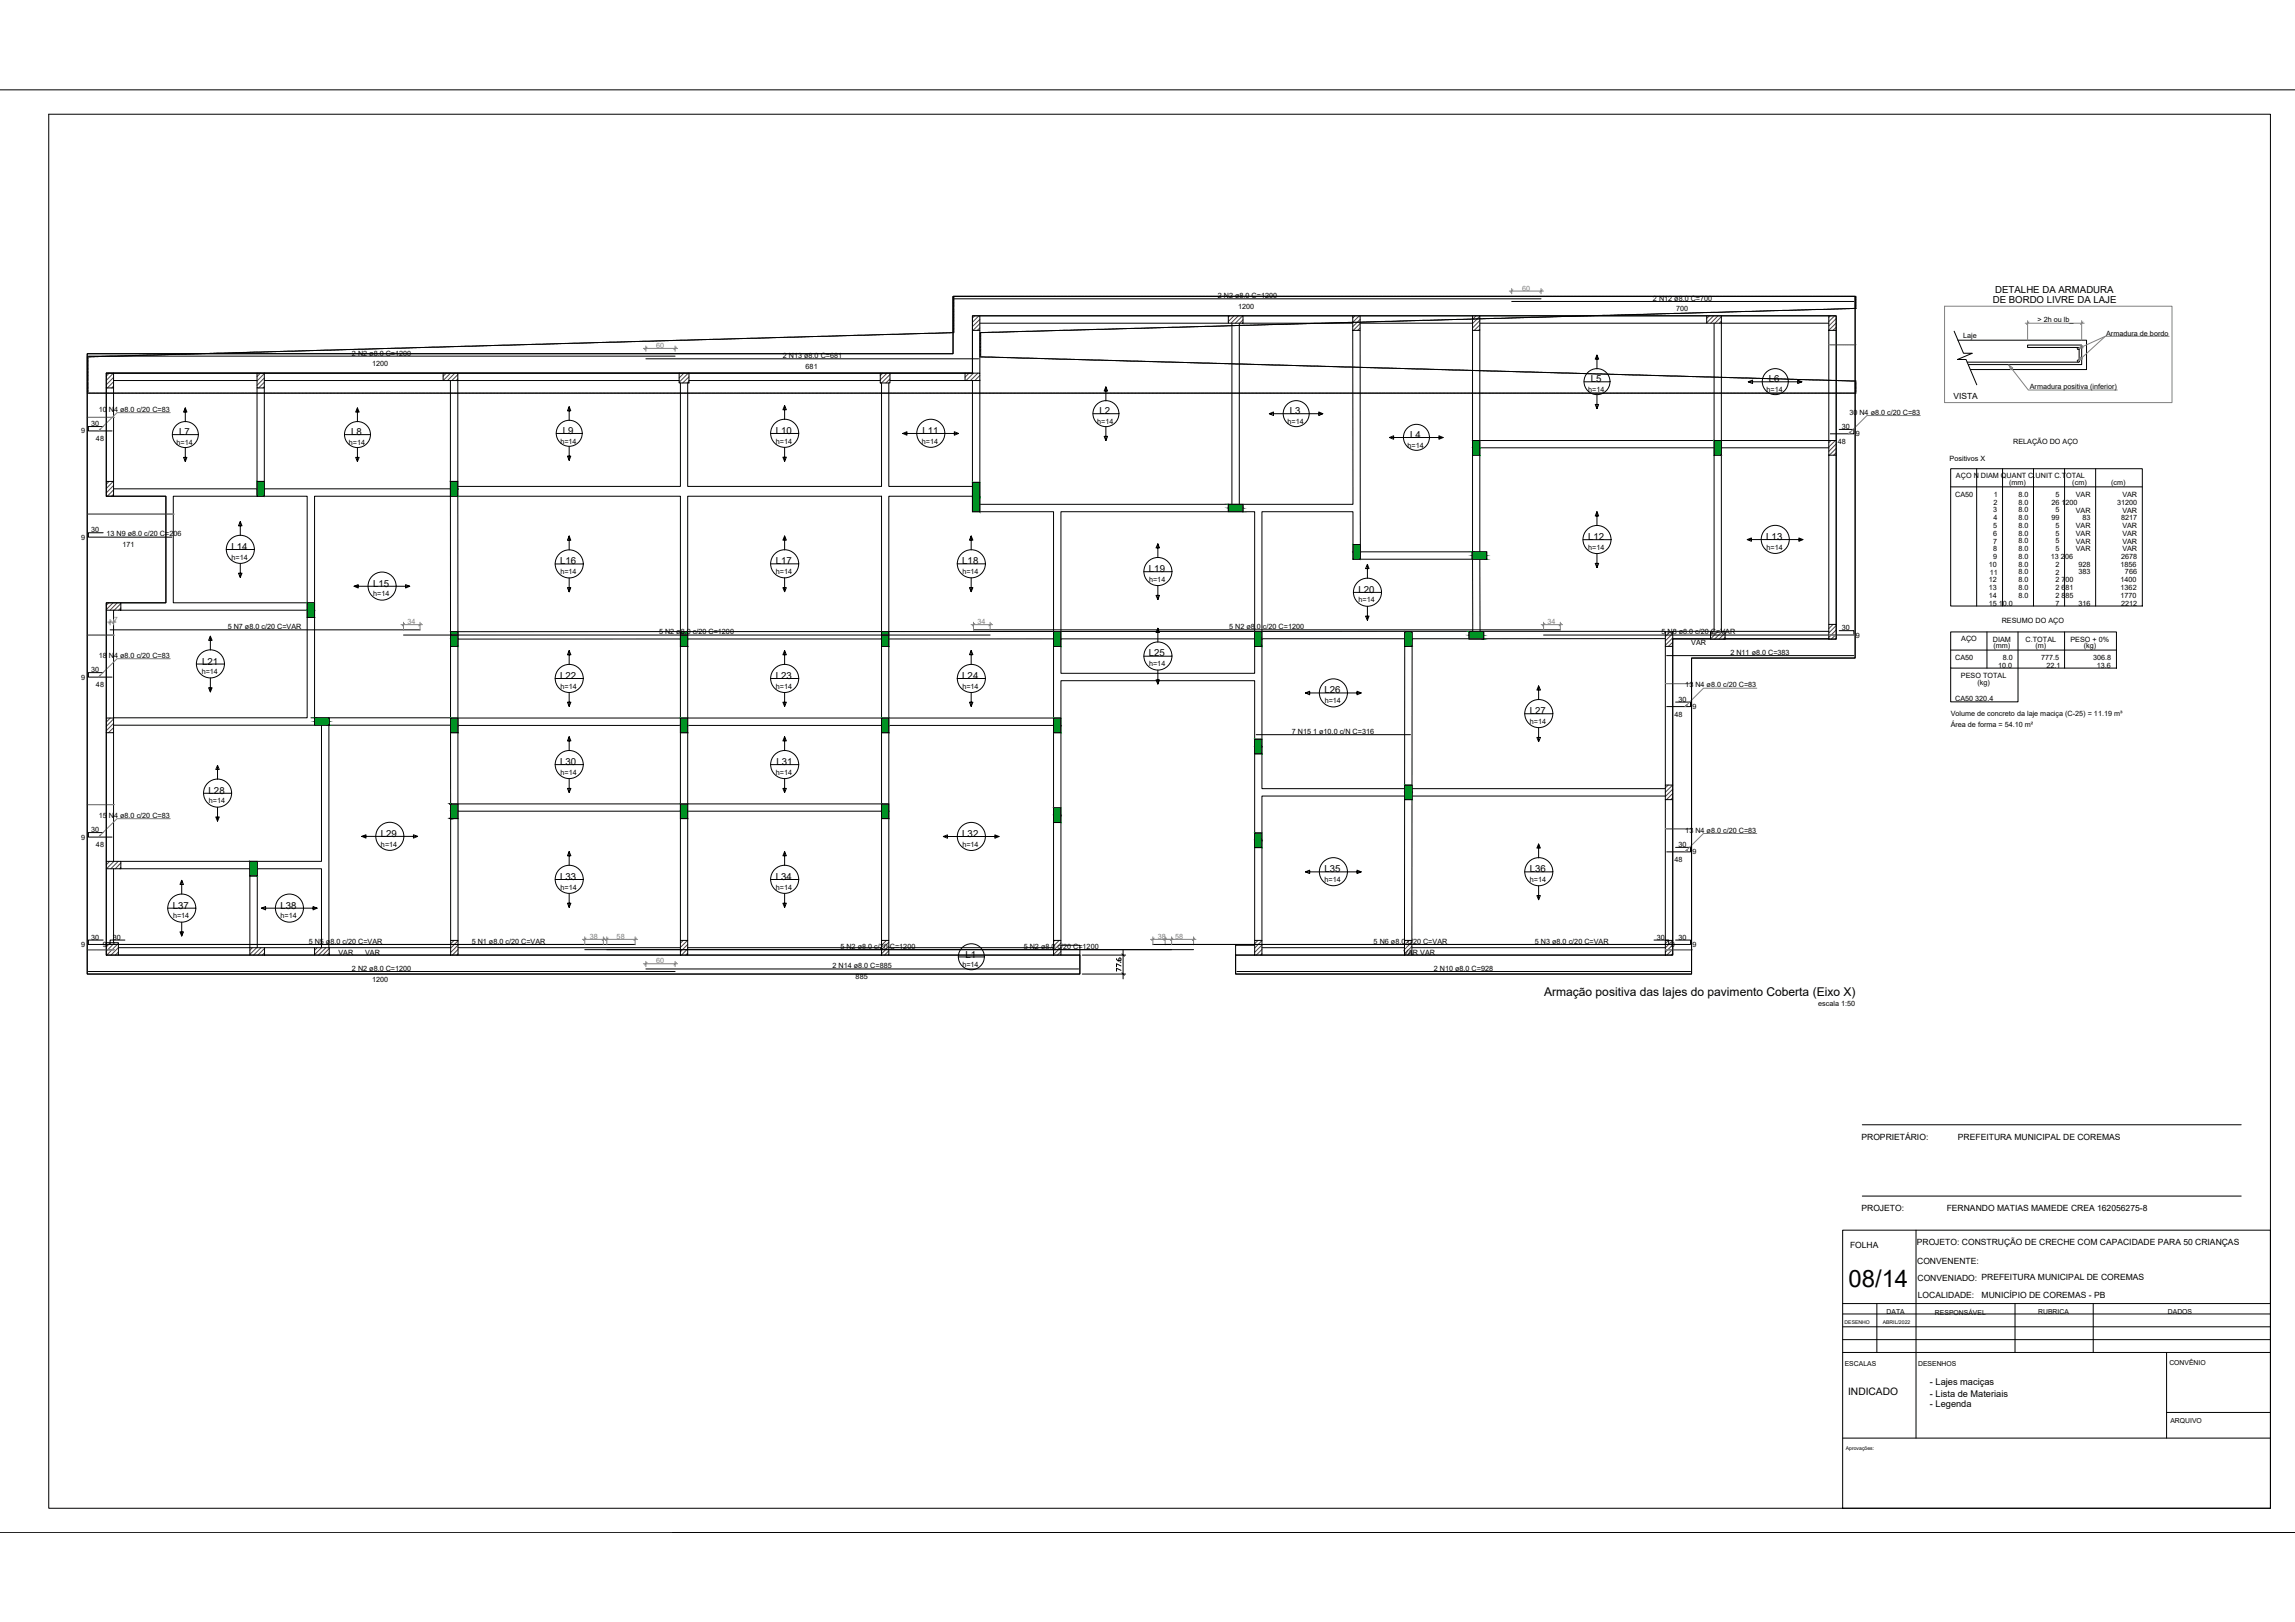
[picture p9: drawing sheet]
<svg xmlns="http://www.w3.org/2000/svg" width="841mm" height="594mm" viewBox="0 0 841 594" stroke-linecap="round" stroke-linejoin="round" font-family="sans-serif">
<defs><g id="words">
<text font-size="8.8" x="677.4" y="471.4">08/14</text>
<text font-size="4.4" x="565.8" y="365">Armação positiva das lajes do pavimento Coberta (Eixo X)</text>
<text font-size="3.8" x="677.2" y="511">INDICADO</text>
<g font-size="3.5">
<text x="731.2" y="107.3">DETALHE DA ARMADURA</text>
<text x="730.2" y="110.9">DE BORDO LIVRE DA LAJE</text>
<text x="582.9" y="140">L5</text>
<text x="648.3" y="140">L6</text>
<text x="403" y="151.7">L2</text>
<text x="472.7" y="151.7">L3</text>
<text x="65.6" y="159.4">L7</text>
<text x="128.7" y="159.3">L8</text>
<text x="206.2" y="158.9">L9</text>
<text x="284.3" y="158.9">L10</text>
<text x="338" y="158.9">L11</text>
<text x="516.8" y="160.4">L4</text>
<text x="582" y="197.9">L12</text>
<text x="647.3" y="197.8">L13</text>
<text x="84.8" y="201.5">L14</text>
<text x="205.3" y="206.6">L16</text>
<text x="284.3" y="206.7">L17</text>
<text x="352.6" y="206.6">L18</text>
<text x="421" y="209.5">L19</text>
<text x="136.7" y="214.9">L15</text>
<text x="497.8" y="217.1">L20</text>
<text x="74.1" y="243.4">L21</text>
<text x="421" y="240.4">L25</text>
<text x="205.3" y="248.7">L22</text>
<text x="284.3" y="248.6">L23</text>
<text x="352.6" y="248.7">L24</text>
<text x="485.4" y="253.9">L26</text>
<text x="560.6" y="261.6">L27</text>
<text x="205.3" y="280.2">L30</text>
<text x="284.5" y="280.2">L31</text>
<text x="76.5" y="290.6">L28</text>
<text x="139.5" y="306.5">L29</text>
<text x="352.6" y="306.5">L32</text>
<text x="205.3" y="322.3">L33</text>
<text x="284.3" y="322.3">L34</text>
<text x="485.4" y="319.4">L35</text>
<text x="560.6" y="319.4">L36</text>
<text x="63.3" y="332.8">L37</text>
<text x="102.7" y="332.8">L38</text>
<text x="353.9" y="350.7">L1</text>
</g>
<g font-size="3.4">
<text x="707.3" y="507.1">- Lajes maciças</text>
<text x="707.3" y="511.8">- Lista de Materiais</text>
<text x="707.3" y="515.2">- Legenda</text>
</g>
<g font-size="3.1">
<text x="715.9" y="146.3">VISTA</text>
<text x="682.2" y="417.5">PROPRIETÁRIO:</text>
<text x="717.5" y="417.4">PREFEITURA MUNICIPAL DE COREMAS</text>
<text x="682.2" y="443.6">PROJETO:</text>
<text x="713.4" y="443.6">FERNANDO MATIAS MAMEDE CREA 162056275-8</text>
<text x="702.4" y="455.9">PROJETO: CONSTRUÇÃO DE CRECHE COM CAPACIDADE PARA 50 CRIANÇAS</text>
<text x="678" y="456.9">FOLHA</text>
<text x="702.6" y="462.8">CONVENENTE:</text>
<text x="702.7" y="469.2">CONVENIADO: PREFEITURA MUNICIPAL DE COREMAS</text>
<text x="702.8" y="475.5">LOCALIDADE:</text>
<text x="726.2" y="475.4">MUNICÍPIO DE COREMAS - PB</text>
</g>
<g font-size="2.7" fill="#808080">
<text x="557.8" y="106.4">60</text>
<text x="240.5" y="127.5">60</text>
<text x="41.7" y="227.8">7</text>
<text x="149.3" y="228.7">34</text>
<text x="358.2" y="228.7">34</text>
<text x="567.1" y="228.7">34</text>
<text x="216.1" y="343.9">38</text>
<text x="226" y="343.9">58</text>
<text x="424.3" y="343.9">38</text>
<text x="430.6" y="343.9">58</text>
<text x="240.5" y="352.9">60</text>
</g>
<g font-size="2.7">
<text x="446.3" y="109.3">2 N2 ø8.0 C=1200</text>
<text x="453.7" y="113.1">1200</text>
<text x="605.7" y="110.3">2 N12 ø8.0 C=700</text>
<text x="614.2" y="114">700</text>
<text x="746.7" y="117.8">&gt; 2h ou lb_</text>
<text x="719.4" y="124">Laje</text>
<text x="771.8" y="123.1">Armadura de bordo</text>
<text x="129" y="130.3">2 N2 ø8.0 C=1200</text>
<text x="286.9" y="131.2">2 N13 ø8.0 C=681</text>
<text x="136.4" y="134.1">1200</text>
<text x="295.2" y="135.1">681</text>
<text x="582" y="143.6">h=14</text>
<text x="647.4" y="143.6">h=14</text>
<text x="743.8" y="142.5">Armadura positiva (inferior)</text>
<text x="36.2" y="150.8">10 N4 ø8.0 c/20 C=83</text>
<text x="402.1" y="155.3">h=14</text>
<text x="471.8" y="155.3">h=14</text>
<text x="677.7" y="151.9">30 N4 ø8.0 c/20 C=83</text>
<text x="29.8" y="158.8">9</text>
<text x="33.4" y="156.1">30</text>
<text x="35.2" y="161.5">48</text>
<text x="675" y="157.1">30</text>
<text x="680.1" y="159.9">9</text>
<text x="64.7" y="162.9">h=14</text>
<text x="127.8" y="162.9">h=14</text>
<text x="205.4" y="162.4">h=14</text>
<text x="284.4" y="162.4">h=14</text>
<text x="337.9" y="162.4">h=14</text>
<text x="515.8" y="163.9">h=14</text>
<text x="673.5" y="162.5">48</text>
<text x="737.7" y="162.6">RELAÇÃO DO AÇO</text>
<text x="714.5" y="168.7">Positivos X</text>
<text x="716.8" y="174.9">AÇO N DIAM QUANT C.UNIT C.TOTAL</text>
<text x="736.3" y="177.7">(mm)</text>
<text x="759.4" y="177.7">(cm)</text>
<text x="773.7" y="177.7">(cm)</text>
<text x="716.5" y="182">CA50</text>
<text x="730.5" y="184.9">2</text>
<text x="730.7" y="182">1</text>
<text x="739.6" y="182">8.0</text>
<text x="739.6" y="184.8">8.0</text>
<text x="751.8" y="184.8">26 1200</text>
<text x="753.2" y="182">5</text>
<text x="760.7" y="182">VAR</text>
<text x="775.8" y="184.8">31200</text>
<text x="777.7" y="182">VAR</text>
<text x="730.5" y="187.6">3</text>
<text x="730.5" y="190.6">4</text>
<text x="739.6" y="187.6">8.0</text>
<text x="739.6" y="190.5">8.0</text>
<text x="751.8" y="190.5">99</text>
<text x="753.2" y="187.6">5</text>
<text x="760.7" y="187.7">VAR</text>
<text x="763.1" y="190.5">83</text>
<text x="777.3" y="190.5">8217</text>
<text x="777.7" y="187.7">VAR</text>
<text x="29.8" y="197.7">9</text>
<text x="33.4" y="195">30</text>
<text x="39" y="196.4">13 N9 ø8.0 c/20 C=206</text>
<text x="730.5" y="193.4">5</text>
<text x="730.5" y="196.2">6</text>
<text x="739.6" y="193.4">8.0</text>
<text x="739.6" y="196.2">8.0</text>
<text x="753.2" y="193.4">5</text>
<text x="753.2" y="196.2">5</text>
<text x="760.7" y="193.4">VAR</text>
<text x="760.7" y="196.2">VAR</text>
<text x="777.7" y="193.4">VAR</text>
<text x="777.7" y="196.2">VAR</text>
<text x="44.9" y="200.5">171</text>
<text x="582" y="201.4">h=14</text>
<text x="647.4" y="201.3">h=14</text>
<text x="730.5" y="199.1">7</text>
<text x="730.5" y="201.9">8</text>
<text x="739.6" y="199">8.0</text>
<text x="739.6" y="201.9">8.0</text>
<text x="753.2" y="199">5</text>
<text x="753.2" y="201.9">5</text>
<text x="760.7" y="199.1">VAR</text>
<text x="760.7" y="201.9">VAR</text>
<text x="777.7" y="199.1">VAR</text>
<text x="777.7" y="201.9">VAR</text>
<text x="84.9" y="204.9">h=14</text>
<text x="728.8" y="207.5">10</text>
<text x="730.5" y="204.7">9</text>
<text x="739.6" y="204.7">8.0</text>
<text x="739.6" y="207.5">8.0</text>
<text x="751.6" y="204.7">13 206</text>
<text x="753.3" y="207.6">2</text>
<text x="761.7" y="207.5">928</text>
<text x="777.1" y="207.5">1856</text>
<text x="777.3" y="204.7">2678</text>
<text x="205.4" y="210.3">h=14</text>
<text x="284.4" y="210.2">h=14</text>
<text x="352.7" y="210.2">h=14</text>
<text x="421.1" y="213.1">h=14</text>
<text x="728.9" y="213.3">12</text>
<text x="729.2" y="210.5">11</text>
<text x="739.6" y="210.4">8.0</text>
<text x="739.6" y="213.3">8.0</text>
<text x="753.3" y="210.5">2</text>
<text x="753.3" y="213.3">2 700</text>
<text x="761.7" y="210.4">383</text>
<text x="777.1" y="213.3">1400</text>
<text x="778.7" y="210.4">766</text>
<text x="136.8" y="218.4">h=14</text>
<text x="497.9" y="220.7">h=14</text>
<text x="728.8" y="216.1">13</text>
<text x="728.8" y="219">14</text>
<text x="728.8" y="221.8">15 10.0</text>
<text x="739.6" y="216.1">8.0</text>
<text x="739.6" y="219">8.0</text>
<text x="753.2" y="221.9">7</text>
<text x="753.3" y="216.1">2 681</text>
<text x="753.3" y="219">2 885</text>
<text x="761.7" y="221.8">316</text>
<text x="777.1" y="219">1770</text>
<text x="777.1" y="216.1">1362</text>
<text x="777.3" y="221.9">2212</text>
<text x="83.4" y="230.4">5 N7 ø8.0 c/20 C=VAR</text>
<text x="241.5" y="232.3">5 N2 ø8.0 c/20 C=1200</text>
<text x="450.4" y="230.4">5 N2 ø8.0 c/20 C=1200</text>
<text x="608.9" y="232.3">5 N8 ø8.0 c/20 C=VAR</text>
<text x="675" y="230.8">30</text>
<text x="680.1" y="233.5">9</text>
<text x="733.6" y="228.1">RESUMO DO AÇO</text>
<text x="619.8" y="236.3">VAR</text>
<text x="718.7" y="234.7">AÇO</text>
<text x="730.3" y="235.1">DIAM</text>
<text x="730.5" y="237.5">(mm)</text>
<text x="742.3" y="235.1">C.TOTAL</text>
<text x="745.9" y="237.5">(m)</text>
<text x="758.7" y="235">PESO + 0%</text>
<text x="763.6" y="237.5">(kg)</text>
<text x="36.2" y="241">18 N4 ø8.0 c/20 C=83</text>
<text x="421.1" y="244">h=14</text>
<text x="634.1" y="240">2 N11 ø8.0 C=383</text>
<text x="716.5" y="241.7">CA50</text>
<text x="732.3" y="244.6">10.0</text>
<text x="733.9" y="241.7">8.0</text>
<text x="748" y="241.7">777.5</text>
<text x="749.9" y="244.6">22.1</text>
<text x="767.1" y="241.7">306.8</text>
<text x="768.3" y="244.6">13.6</text>
<text x="29.8" y="248.9">9</text>
<text x="33.4" y="246.2">30</text>
<text x="35.2" y="251.6">48</text>
<text x="73.9" y="246.9">h=14</text>
<text x="617.6" y="251.8">13 N4 ø8.0 c/20 C=83</text>
<text x="718.6" y="248.3">PESO TOTAL</text>
<text x="724.7" y="250.8">(kg)</text>
<text x="205.4" y="252.2">h=14</text>
<text x="284.4" y="252.2">h=14</text>
<text x="352.7" y="252.2">h=14</text>
<text x="485.4" y="257.5">h=14</text>
<text x="615.1" y="257">30</text>
<text x="716.5" y="256.9">CA50 320.4</text>
<text x="613.6" y="262.4">48</text>
<text x="620.2" y="259.7">9</text>
<text x="714.8" y="262.2">Volume de concreto da laje maciça (C-25) = 11.19 m³</text>
<text x="473.4" y="268.8">7 N15 1 ø10.0 c/N C=316</text>
<text x="560.7" y="265.1">h=14</text>
<text x="714.8" y="266.4">Área de forma = 54.10 m²</text>
<text x="205.4" y="283.8">h=14</text>
<text x="284.4" y="283.8">h=14</text>
<text x="36.2" y="299.6">15 N4 ø8.0 c/20 C=83</text>
<text x="76.5" y="294.2">h=14</text>
<text x="33.4" y="304.8">30</text>
<text x="617.6" y="305">13 N4 ø8.0 c/20 C=83</text>
<text x="29.8" y="307.5">9</text>
<text x="35.2" y="310.2">48</text>
<text x="139.6" y="310.1">h=14</text>
<text x="352.7" y="310.1">h=14</text>
<text x="615.1" y="310.2">30</text>
<text x="613.6" y="315.7">48</text>
<text x="620.2" y="312.9">9</text>
<text x="485.4" y="323">h=14</text>
<text x="560.7" y="323">h=14</text>
<text x="205.4" y="325.8">h=14</text>
<text x="284.4" y="325.8">h=14</text>
<text x="63.4" y="336.4">h=14</text>
<text x="102.8" y="336.4">h=14</text>
<text x="29.8" y="346.9">9</text>
<text x="33.4" y="344.1">30</text>
<text x="37.7" y="346.9">9</text>
<text x="41.4" y="344.1">30</text>
<text x="113.1" y="345.6">5 N5 ø8.0 c/20 C=VAR</text>
<text x="172.8" y="345.6">5 N1 ø8.0 c/20 C=VAR</text>
<text x="308" y="347.5">5 N2 ø8.0 c/20 C=1200</text>
<text x="375.2" y="347.5">5 N2 ø8.0 c/20 C=1200</text>
<text x="503.4" y="345.6">5 N6 ø8.0 c/20 C=VAR</text>
<text x="562.5" y="345.6">5 N3 ø8.0 c/20 C=VAR</text>
<text x="607.1" y="344.1">30</text>
<text x="612.3" y="346.9">9</text>
<text x="615.1" y="344.1">30</text>
<text x="620.2" y="346.9">9</text>
<text x="124" y="349.6">VAR</text>
<text x="133.8" y="349.6">VAR</text>
<text x="514.3" y="349.6">VAR VAR</text>
<text x="129" y="355.7">2 N2 ø8.0 C=1200</text>
<text x="136.4" y="359.5">1200</text>
<text x="305.1" y="354.7">2 N14 ø8.0 C=885</text>
<text x="313.6" y="358.6">885</text>
<text x="352.7" y="354.2">h=14</text>
<text x="525.4" y="355.7">2 N10 ø8.0 C=928</text>
<text x="666.3" y="368.6">escala 1:50</text>
</g>
<g font-size="2.5">
<text x="691.3" y="481.1">DATA</text>
<text x="709.1" y="481.5">RESPONSÁVEL</text>
<text x="746.9" y="481.1">RUBRICA</text>
<text x="794.4" y="481.1">DADOS</text>
<text x="676" y="500.2">ESCALAS</text>
<text x="702.9" y="500.2">DESENHOS</text>
<text x="795" y="499.8">CONVÊNIO</text>
<text x="795.4" y="521.3">ARQUIVO</text>
</g>
<g font-size="1.9">
<text x="676" y="484.8">DESENHO</text>
<text x="689.9" y="484.8">ABRIL/2022</text>
<text x="676.4" y="531.1">Aprovações:</text>
</g>
</g></defs>
<path d="M714.8 171.7h70.3v50.3h-70.3zM714.8 178.3h70.3M724.4 171.7v50.3M733.8 171.7v50.3M745.2 171.7v50.3M756.6 171.7v50.3M768 171.7v50.3M714.8 231.5h60.8v13.2h-60.8zM714.8 238.1h60.8M728.1 231.5v13.2M739.5 231.5v25.6h-24.7v-12.4M756.6 231.5v13.2" fill="none" stroke="#000" stroke-width=".37"/>
<!-- layer: PDF11_FO-Vigas -->
<g fill="none" stroke="#000" stroke-width=".37">
<path d="M359.1 118.4h91M359.1 115.7h91M451.4 118.4v66.3M454.2 118.4v66.3M455.5 118.4h40.2M455.5 115.7h40.2M498.4 118.4h41.2M498.4 115.7h41.2M542.3 118.4h83.1M542.3 115.7h83.1M628.1 118.4v42.9h-85.8v-40.3M630.8 115.7h39.4"/>
<path d="M670.2 118.4h-39.4v42.9h39.4v-40.3M41.6 139.4h52.6M41.6 136.7h52.6M96.9 139.4h65.5M96.9 136.7h65.5M165.1 139.4v36.9M167.8 136.7h81.1M248.9 139.4h-81.1v36.9M252.5 139.4h70.1M252.5 136.7h70.1M326.1 139.4h27.6M326.1 136.7h27.6"/>
<path d="M356.4 121v15.7M356.4 139.4v37.3M359.1 121v15.7M359.1 139.4v37.3M495.7 121l.1 63.7h-40.3M498.4 121l.1 78.4M539.6 121v40.3M672.9 121v40.3M38.9 142.1v34.2M41.6 142.1v34.2M94.2 142.1v34.2M96.9 142.1v34.2"/>
<path d="M249.3 140.3v37.9h-81.5M252 140.3v37.9h71v-37.9M325.7 140.3v37.9h30.7M41.6 179h52.6M96.9 179h68.2M539.6 166.7v35.4M542.3 166.7v35.4M542.3 164h85.8M628.1 166.7v64.5h-15.1M630.8 166.7v64.5h39.4M630.8 164h39.4M670.2 166.7v62"/>
<path d="M672.9 166.7v62M41.6 181.8h19.2v39h-16.5M94.2 181.8h-30.7v39h49.1v-39h-15.7M167.8 181.8h81.5v49.5l-81.4 .1zM252 181.8h71v49.5h-71zM356.4 181.8h-30.7v49.5h60.4v-43.9h-27M359.1 184.7h91M450.1 187.4h-61.3v43.9h71v-43.9h-4.3M495.8 199.4v-12h-33.4v43.9l77.3-.1-.1-26.4M498.5 204.8h41M498.5 202.1h41M542.3 204.8l.1 26.4h67.9"/>
<path d="M38.9 223.5v39.5M41.6 223.5v39.4h71v-36.7M44.3 223.5h68.3M115.3 220.8v-39h49.8v54.9M115.3 226.2v36.7h-1.3M165.1 231.4v31.5h-44.5M167.8 236.7l.1 26.3h81.4v-26.3M249.3 234l-81.4 .1M252 236.7v26.3h71v-26.3M252 234h71M325.7 236.7v26.3h60.4v-26.3M386.1 234h-60.4"/>
<path d="M388.8 236.7v9.9h71v-9.9M388.8 234h71M462.4 236.7v34M462.4 233.9h52.4M514.8 236.7l-.1 52.2h-52.3v-12.8M517.5 236.7l-.1 50.8M517.5 233.9h20.8M610.3 236.7v50.8M610.3 233.9h-66.6M613 236.7v50.8M613 233.9h13.8M632.2 233.9h38"/>
<path d="M38.9 268.4v47.1M41.6 265.6h73.7M41.6 268.4v47.1M117.8 265.6v49.9h-23.5M120.5 265.6v81.5M120.6 265.6h44.5v34.2M167.8 268.4l.1 26h81.4v-26M167.9 265.7h81.4M252 268.4v26h71v-26M252 265.7h71M325.7 268.4v26M325.7 265.7h60.4"/>
<path d="M386.1 268.4v27.5M388.8 268.4v27.5M388.8 263v-13.7h71v21.4M459.8 276.1v29M165.1 294.5v49.9M167.9 299.8v44.6M167.9 297.1h81.4M249.3 299.8v44.6M252 299.8v44.6M252 297.1h71M323 299.8v44.6M325.7 299.8v44.6"/>
<path d="M517.4 292.9v51.5M517.5 291.6h92.8M517.5 288.9h92.8M610.3 292.9v51.5M613 292.9v51.5M38.9 318.2v27.1M41.6 318.2v27.1M44.3 318.2h47.3M44.3 315.5h47.3M94.3 318.2h23.5v28.9M386.1 301.3v43.1M388.8 301.3v43.1"/>
<path d="M459.8 310.4v34M462.4 310.4v34M462.4 305.1v-13.5h52.3v52.8M91.6 320.9v26.2h-48.2M94.3 320.9v26.2M43.4 349.8h48.2M96.9 349.8h18.4M96.9 347.1h18.4M120.6 349.8h44.5M120.6 347.1h44.5M167.9 349.8h81.4M167.9 347.1h81.4"/>
<path d="M252 349.8h71M252 347.1h71M325.7 349.8h60.4M325.7 347.1h60.4M388.8 346.2h6.9v3.6h-6.9M395.7 349.8v7h-363.7v-227.2h317.2v-21h330.6v132.4h-59.9v115.8h-167.1v-7M459.8 346.2h-7v3.6h7M462.4 349.8h52.3M462.4 347.1h52.3M517.4 349.8h92.9M517.4 347.1h92.9"/>
</g>
<!-- layer: PDF11_FO-Hachura pilar que passa -->
<g fill="none" stroke="#713939" stroke-width=".37">
<path d="M357.2 115.7l-.8 .8M358.7 115.7l-2.3 2.3M359.1 117l-2.7 2.6M359.1 118.5l-2.5 2.5M450.6 115.7l-.5 .5M452.2 115.7l-2.1 2M453.8 115.7l-2.7 2.7M455.4 115.7l-2.7 2.7M455.5 117.1l-1.2 1.3M496.5 115.7l-.8 .8M498.1 115.7l-2.4 2.3M498.4 117l-2.7 2.6"/>
<path d="M498.4 118.5l-2.5 2.5M540.9 115.7l-1.3 1.3M542.3 115.8l-2.7 2.7M542.3 117.4l-2.7 2.7M542.3 119l-2 2M626.4 115.7l-1 .9M628 115.7l-2.6 2.5M629.6 115.7l-2.7 2.7M630.8 116l-2.3 2.4M630.8 117.6l-.7 .8M670.8 115.7l-.6 .5M672.3 115.7l-2.1 2.1"/>
<path d="M672.9 116.7l-2.7 2.7M672.9 118.3l-2.7 2.7M672.9 119.9l-1.2 1.1M40 136.7l-1.1 1.1M41.6 136.7l-2.7 2.6M41.6 138.2l-2.7 2.7M41.6 139.8l-2.2 2.3M95.4 136.7l-1.2 1.2M96.9 136.8l-2.7 2.7M96.9 138.4l-2.7 2.7M163.5 136.7l-1.1 1.1M165.1 136.7l-2.7 2.7"/>
<path d="M166.7 136.7l-2.7 2.7M167.8 137.2l-2.2 2.2M167.8 138.8l-.6 .6M249 136.7l-.1 .1M250.6 136.7l-1.7 1.7M252.2 136.7l-3.3 3.3M252.5 138l-2.3 2.3M252.5 139.6l-.7 .7M323.5 136.7l-.9 .9M325.1 136.7l-2.5 2.5M326.1 137.2l-3.1 3.1M326.1 138.8l-1.4 1.5"/>
<path d="M355.1 136.7l-1.4 1.4M356.7 136.7l-2.7 2.7M358.4 136.7l-2.8 2.7M359.1 120.1l-1 .9M359.1 137.5l-1.8 1.9M359.1 139.1l-.3 .3M498.4 120.1l-.9 .9M542.3 120.6l-.4 .4M41.6 141.4l-.6 .7M96.9 140l-2.1 2.1M96.9 141.6l-.5 .5M39.9 176.3l-1 1.1"/>
<path d="M41.5 176.3l-2.6 2.6M41.6 177.8l-2.7 2.7M41.6 179.4l-2.3 2.4M671 161.3l-.8 .8M672.6 161.3l-2.4 2.4M672.9 162.6l-2.7 2.7M672.9 164.2l-2.5 2.5M672.9 165.8l-.9 .9M41.6 181l-.7 .8M39.8 220.8l-.9 .9M41.4 220.8l-2.5 2.5M43 220.8l-2.7 2.7"/>
<path d="M44.3 221.1l-2.4 2.4M44.3 222.6l-.8 .9M610.4 231.4l-.1 .2M612.1 231.4l-1.8 1.7M613 232l-2.7 2.7M613 233.6l-2.7 2.7M613 235.2l-1.6 1.5M627.9 231.4l-1.1 1.1M629.5 231.4l-2.7 2.6M631.1 231.4l-2.7 2.7M632.2 231.8l-2.2 2.3M632.2 233.4l-.7 .7"/>
<path d="M671.7 228.7l-1.5 1.5M672.9 229.1l-2.7 2.7M672.9 230.7l-2.7 2.7M672.9 232.3l-1.8 1.8M672.9 233.9l-.2 .2M40.4 263l-1.5 1.5M41.6 263.3l-2.7 2.7M41.6 264.9l-2.7 2.7M41.6 266.5l-1.8 1.9M41.6 268.1l-.2 .3M611.3 287.5l-1 1.1M612.9 287.5l-2.6 2.7"/>
<path d="M613 289.1l-2.7 2.6M613 290.6l-2.3 2.3M613 292.2l-.7 .7M40.1 315.5l-1.2 1.3M41.7 315.5l-2.7 2.7M43.3 315.5l-2.7 2.7M44.3 316.1l-2.1 2.1M44.3 317.7l-.5 .5M40.4 345.3l-1.5 1.5M42 345.3l-3.1 3.1M43.4 348.7l-1.2 1.1M43.4 345.5l-4.3 4.3"/>
<path d="M43.4 347.1l-2.7 2.7M92.5 347.1l-.9 .9M94.1 347.1l-2.5 2.5M95.6 347.1l-2.7 2.7M96.9 347.4l-2.4 2.4M96.9 349l-.8 .8M116.2 347.1l-.9 1M117.8 347.1l-2.5 2.5M119.4 347.1l-2.7 2.7M120.6 347.4l-2.3 2.4M120.6 349l-.8 .8M166.4 344.4l-1.3 1.3"/>
<path d="M167.9 344.6l-2.8 2.7M167.9 346.2l-2.8 2.6M167.9 347.7l-2.1 2.1M167.9 349.3l-.5 .5M250.4 344.4l-1.1 1.1M252 344.4l-2.7 2.6M252 345.9l-2.7 2.7M252 347.5l-2.2 2.3M252 349.1l-.7 .7M323.2 344.4l-.2 .2M324.8 344.4l-1.8 1.8M325.7 345.1l-2.7 2.7"/>
<path d="M325.7 346.6l-2.7 2.7M325.7 348.2l-1.6 1.6M386.5 344.4l-.4 .5M388.2 344.4l-2.1 2.1M388.8 345.4l-2.7 2.7M388.8 346.9l-2.7 2.7M388.8 348.5l-1.3 1.3M461 344.4l-1.2 1.2M462.4 344.5l-2.6 2.7M462.4 346.1l-2.6 2.7M462.4 347.7l-2 2.1M462.4 349.3l-.5 .5"/>
<path d="M514.9 344.4l-.2 .1M516.4 344.4l-1.7 1.7M517.4 345l-2.7 2.7M517.4 346.6l-2.7 2.7M517.4 348.2l-1.6 1.6M517.4 349.8h.1M611.5 344.4l-1.2 1.2M613 344.5l-2.7 2.6M613 346l-2.7 2.8M613 347.7l-2.2 2.1M613 349.2l-.6 .6"/>
</g>
<!-- layer: PDF11_FO-Pilares -->
<g fill="none" stroke="#000" stroke-width=".37">
<path d="M356.4 115.7h2.7v5.3h-2.7zM450.1 115.7h5.4v2.7h-5.4zM495.7 115.7h2.7v5.3h-2.7zM539.6 115.7h2.7v5.3h-2.7zM625.4 115.7h5.4v2.7h-5.4zM670.2 115.7h2.7v5.3h-2.7zM38.9 136.7h2.7v5.4h-2.7zM94.2 136.7h2.7v5.4h-2.7zM162.4 136.7h5.4v2.7h-5.4zM248.9 136.7h3.6v3.6h-3.6zM322.6 136.7h3.5v3.6h-3.5zM353.7 136.7h5.4v2.7h-5.4z"/>
<path d="M38.9 176.3h2.7v5.5h-2.7zM94.2 176.3h2.7v5.5h-2.7zM165.1 176.3h2.7v5.5h-2.7zM356.4 176.7h2.7v10.7h-2.7zM539.6 161.3h2.7v5.4h-2.7zM628.1 161.3h2.7v5.4h-2.7zM670.2 161.3h2.7v5.4h-2.7zM450.1 184.7h5.4v2.7h-5.4zM495.8 199.4h2.7v5.4h-2.7zM539.5 202.1h5.3v2.7h-5.3zM38.9 220.8h5.4v2.7h-5.4zM112.6 220.8h2.7v5.4h-2.7z"/>
<path d="M165.1 231.4h2.8v5.3h-2.8zM249.3 231.4h2.7v5.3h-2.7zM323 231.4h2.7v5.3h-2.7zM386.1 231.4h2.7v5.3h-2.7zM459.8 231.4h2.6v5.3h-2.6zM514.8 231.4h2.7v5.3h-2.7zM538.3 231.4h5.4v2.7h-5.4zM610.3 231.4h2.7v5.3h-2.7zM626.8 231.4h5.4v2.7h-5.4zM670.2 228.7h2.7v5.4h-2.7zM38.9 263h2.7v5.4h-2.7zM115.3 262.9h5.3v2.7h-5.3z"/>
<path d="M165.1 263h2.8v5.4h-2.8zM249.3 263h2.7v5.4h-2.7zM323 263h2.7v5.4h-2.7zM386.1 263h2.7v5.4h-2.7zM459.8 270.7h2.6v5.4h-2.6zM165.1 294.4h2.8v5.4h-2.8zM249.3 294.4h2.7v5.4h-2.7zM323 294.4h2.7v5.4h-2.7zM386.1 295.9h2.7v5.4h-2.7zM514.8 287.5h2.7v5.4h-2.7zM610.3 287.5h2.7v5.4h-2.7zM38.9 315.5h5.4v2.7h-5.4z"/>
<path d="M91.6 315.5h2.7v5.4h-2.7zM459.8 305.1h2.6v5.3h-2.6zM38.9 345.3h4.5v4.5h-4.5zM91.6 347.1h5.3v2.7h-5.3zM115.3 347.1h5.3v2.7h-5.3zM165.1 344.4h2.8v5.4h-2.8zM249.3 344.4h2.7v5.4h-2.7zM323 344.4h2.7v5.4h-2.7zM386.1 344.4h2.7v5.4h-2.7zM459.8 344.4h2.6v5.4h-2.6zM514.7 344.4h2.7v5.4h-2.7zM610.3 344.4h2.7v5.4h-2.7z"/>
</g>
<!-- layer: PDF11_FO-Hachura pilar que morre -->
<g fill="#009424" stroke="#009424" stroke-width=".37">
<path d="M94.2 176.3l2.7 2.7v-2.7zM94.2 176.3l2.7 2.7h-2.7zM94.2 179l2.7 2.8v-2.8zM94.2 179l2.7 2.8h-2.7z"/>
<path d="M112.6 220.8l2.7 2.7v-2.7zM112.6 220.8l2.7 2.7h-2.7zM112.6 223.5l2.7 2.7v-2.7zM112.6 223.5l2.7 2.7h-2.7z"/>
<path d="M165.1 231.4l2.8 2.7v-2.7zM165.1 231.4l2.8 2.7h-2.8zM165.1 234.1l2.8 2.6v-2.6zM165.1 234.1l2.8 2.6h-2.8z"/>
<path d="M115.3 262.9l5.3 1.4v-1.4zM115.3 262.9l5.3 1.4h-5.3zM115.3 264.3l5.3 1.3v-1.3zM115.3 264.3l5.3 1.3h-5.3z"/>
<path d="M165.1 263l2.8 2.7v-2.7zM165.1 263l2.8 2.7h-2.8zM165.1 265.7l2.8 2.7v-2.7zM165.1 265.7l2.8 2.7h-2.8z"/>
<path d="M165.1 294.4l2.8 2.7v-2.7zM165.1 294.4l2.8 2.7h-2.8zM165.1 297.1l2.8 2.7v-2.7zM165.1 297.1l2.8 2.7h-2.8z"/>
<path d="M249.3 231.4l2.7 2.7v-2.7zM249.3 231.4l2.7 2.7h-2.7zM249.3 234.1l2.7 2.6v-2.6zM249.3 234.1l2.7 2.6h-2.7z"/>
<path d="M249.3 263l2.7 2.7v-2.7zM249.3 263l2.7 2.7h-2.7zM249.3 265.7l2.7 2.7v-2.7zM249.3 265.7l2.7 2.7h-2.7z"/>
<path d="M91.6 315.5l2.7 2.7v-2.7zM91.6 315.5l2.7 2.7h-2.7zM91.6 318.2l2.7 2.7v-2.7zM91.6 318.2l2.7 2.7h-2.7z"/>
<path d="M323 231.4l2.7 2.7v-2.7zM323 231.4l2.7 2.7h-2.7zM323 234.1l2.7 2.6v-2.6zM323 234.1l2.7 2.6h-2.7z"/>
<path d="M323 263l2.7 2.7v-2.7zM323 263l2.7 2.7h-2.7zM323 265.7l2.7 2.7v-2.7zM323 265.7l2.7 2.7h-2.7z"/>
<path d="M249.3 294.4l2.7 2.7v-2.7zM249.3 294.4l2.7 2.7h-2.7zM249.3 297.1l2.7 2.7v-2.7zM249.3 297.1l2.7 2.7h-2.7z"/>
<path d="M323 294.4l2.7 2.7v-2.7zM323 294.4l2.7 2.7h-2.7zM323 297.1l2.7 2.7v-2.7zM323 297.1l2.7 2.7h-2.7z"/>
<path d="M386.1 295.9l2.7 2.7v-2.7zM386.1 295.9l2.7 2.7h-2.7zM386.1 298.6l2.7 2.7v-2.7zM386.1 298.6l2.7 2.7h-2.7z"/>
<path d="M386.1 263l2.7 2.7v-2.7zM386.1 263l2.7 2.7h-2.7zM386.1 265.7l2.7 2.7v-2.7zM386.1 265.7l2.7 2.7h-2.7z"/>
<path d="M386.1 231.4l2.7 2.7v-2.7zM386.1 231.4l2.7 2.7h-2.7zM386.1 234.1l2.7 2.6v-2.6zM386.1 234.1l2.7 2.6h-2.7z"/>
<path d="M628.1 161.3l2.7 2.7v-2.7zM628.1 161.3l2.7 2.7h-2.7zM628.1 164l2.7 2.7v-2.7zM628.1 164l2.7 2.7h-2.7z"/>
<path d="M539.6 161.3l2.7 2.7v-2.7zM539.6 161.3l2.7 2.7h-2.7zM539.6 164l2.7 2.7v-2.7zM539.6 164l2.7 2.7h-2.7z"/>
<path d="M538.3 231.4l5.4 1.3v-1.3zM538.3 231.4l5.4 1.3h-5.4zM538.3 232.7l5.4 1.4v-1.4zM538.3 232.7l5.4 1.4h-5.4z"/>
<path d="M459.8 231.4l2.6 2.7v-2.7zM459.8 231.4l2.6 2.7h-2.6zM459.8 234.1l2.6 2.6v-2.6zM459.8 234.1l2.6 2.6h-2.6z"/>
<path d="M459.8 270.7l2.6 2.7v-2.7zM459.8 270.7l2.6 2.7h-2.6zM459.8 273.4l2.6 2.7v-2.7zM459.8 273.4l2.6 2.7h-2.6z"/>
<path d="M459.8 305.1l2.6 2.6v-2.6zM459.8 305.1l2.6 2.6h-2.6zM459.8 307.7l2.6 2.7v-2.7zM459.8 307.7l2.6 2.7h-2.6z"/>
<path d="M514.8 231.4l2.7 2.7v-2.7zM514.8 231.4l2.7 2.7h-2.7zM514.8 234.1l2.7 2.6v-2.6zM514.8 234.1l2.7 2.6h-2.7z"/>
<path d="M495.8 199.4l2.7 2.7v-2.7zM495.8 199.4l2.7 2.7h-2.7zM495.8 202.1l2.7 2.7v-2.7zM495.8 202.1l2.7 2.7h-2.7z"/>
<path d="M450.1 184.7l5.4 1.4v-1.4zM450.1 184.7l5.4 1.4h-5.4zM450.1 186.1l5.4 1.3v-1.3zM450.1 186.1l5.4 1.3h-5.4z"/>
<path d="M514.8 287.5l2.7 2.7v-2.7zM514.8 287.5l2.7 2.7h-2.7zM514.8 290.2l2.7 2.7v-2.7zM514.8 290.2l2.7 2.7h-2.7z"/>
<path d="M356.4 176.7l2.7 5.4v-5.4zM356.4 176.7l2.7 5.4h-2.7zM356.4 182.1l2.7 5.3v-5.3zM356.4 182.1l2.7 5.3h-2.7z"/>
<path d="M165.1 176.3l2.7 2.7v-2.7zM165.1 176.3l2.7 2.7h-2.7zM165.1 179l2.7 2.8v-2.8zM165.1 179l2.7 2.8h-2.7z"/>
<path d="M539.5 202.1l5.3 1.4v-1.4zM539.5 202.1l5.3 1.4h-5.3zM539.5 203.5l5.3 1.3v-1.3zM539.5 203.5l5.3 1.3h-5.3z"/>
</g>
<!-- layer: PDF11_DT-Armadura positiva -->
<g fill="none" stroke="#000" stroke-width=".37">
<path d="M349.7 109.4h215M554 110.4h125.4M32.4 130.4h215M236.7 131.4h121.9M37.8 156.2h-5.4v1.6h8.7M674 157.3h5.4v1.6h-8.7M37.8 195.1h-5.4v1.6h30.6M40.3 230.7h113.6M147.9 232.6h214.9M356.7 230.7h215.1M674 231h5.4v1.6h-113.7M37.8 246.4h-5.4v1.6h8.7"/>
<path d="M610.7 240.1h68.7M614 257.1h5.5v1.7h-8.7M460.3 269.1h56.6M37.8 304.9h-5.4v1.7h8.7M614 310.4h5.5v1.6h-8.7M32.4 355.8h215M37.8 344.3h-5.4v1.6h188.7M45.8 344.3h-5.5v1.6h192.4M214.3 347.8h223.1M236.7 354.9h158.6M453.3 355.8h166.2M606.1 344.3h5.4v1.6h-189"/>
<path d="M614 344.3h5.5v1.6h-192.5"/>
</g>
<!-- layer: PDF11_DT-Cotas -->
<g fill="none" stroke="#808080" stroke-width=".37">
<path d="M553.1 106.6h12.5M554 105.7v1.9M564.7 105.7v1.9M235.8 127.6h12.5M236.7 126.7v2M247.4 126.7v2M39.5 227.9h3M40.3 226.9v2M41.6 226.9v2M146.9 228.8h7.9M147.9 227.9v2.9M153.9 227.9v2.9"/>
<path d="M355.9 228.8h7.9M356.7 227.9v2.9M362.8 227.9v2.9M564.8 228.8h7.8M565.7 227.9v2.9M571.8 227.9v2.9M213.4 344.1h20.3M214.3 343.1v2.9M221.1 343.1v2.9M222.4 343.1v2.9M232.7 343.1v2.9M235.8 353h12.5"/>
<path d="M236.7 352.1v1.9M247.4 352.1v1.9M421.6 344.1h16.7M422.5 343.1v2.9M427 343.1v2.9M429.3 343.1v2.9M437.4 343.1v2.9"/>
</g>
<!-- layer: PDF11_0 -->
<g fill="none" stroke="#808080" stroke-width=".37">
<path d="M554.4 106.1l-.8 .9M565.2 106.1l-.9 .9M743.5 117.9l-.9 .9M763.3 117.9l-.9 .9M237.1 127.1l-.9 1M247.9 127.1l-.9 1M36.7 157.1l.2 .2-.7 .5zM62.4 151.1h-19.5l-6.7 6.7M678 158.1l.2 .3-.8 .5zM703.7 152.2h-19.6l-6.7 6.7M40.8 227.4l-.9 .9M42 227.4l-.9 .9"/>
<path d="M148.3 228.4l-.9 .8M154.4 228.4l-.9 .8M357.2 228.4l-.9 .8M363.3 228.4l-.9 .8M566.1 228.4l-.9 .8M572.2 228.4l-.9 .8M36.7 247.2l.2 .3-.7 .5zM62.4 241.3h-19.5l-6.7 6.7M618.1 258.1l.2 .1-.8 .6zM643.8 252.1h-19.6l-6.7 6.7M62.4 299.9h-19.5l-6.7 6.7M36.7 305.8l.2 .2-.7 .6z"/>
<path d="M618.1 311.2l.2 .3-.8 .5zM643.8 305.3h-19.6l-6.7 6.7M214.8 343.6l-1 .9M221.6 343.6l-.9 .9M222.8 343.6l-.9 .9M233.2 343.6l-.9 .9M237.1 352.5l-.9 1M247.9 352.5l-.9 1M423 343.6l-.9 .9M427.4 343.6l-.8 .9M429.8 343.6l-.9 .9M437.8 343.6l-.8 .9"/>
</g>
<!-- layer: PDF11_DT-Pontilhado -->
<g fill="none" stroke="#000" stroke-width=".37">
<path d="M349.2 119.8h.1M349.2 119.5h.1M349.2 119.2h.1M349.2 119h.1M349.2 118.7h.1M349.2 118.4h.1M349.2 118.1h.1M349.2 117.8h.1M349.2 117.5h.1M349.2 117.3h.1M349.2 117h.1M349.2 116.7h.1"/>
<path d="M349.2 116.4h.1M349.2 116.1h.1M349.2 115.8h.1M349.2 115.5h.1M349.2 115.2h.1M349.2 115h.1M349.2 114.7h.1M349.2 114.4h.1M349.2 114.1h.1M349.2 113.8h.1M349.2 113.6h.1M349.2 113.3h.1"/>
<path d="M349.2 113h.1M349.2 112.6h.1M349.2 112.3h.1M349.2 112h.1M349.2 111.8h.1M349.2 111.5h.1M349.2 111.2h.1M349.2 110.9h.1M349.2 110.6h.1M349.2 110.3h.1M349.2 110h.1M349.2 109.7h.1"/>
<path d="M349.2 109.5h.1M349.2 109.2h.1M349.2 108.9h.1M349.2 108.6h.1M349.6 108.6h.1M349.8 108.6h.1M350.1 108.6h.1M350.4 108.6h.1M350.7 108.6h.1M351 108.6h.1M351.3 108.6h.1M351.5 108.6h.1"/>
<path d="M351.8 108.6h.1M352.1 108.6h.1M352.4 108.6h.1M352.7 108.6h.1M353 108.6h.1M353.3 108.6h.1M353.6 108.6h.1M353.8 108.6h.1M354.1 108.6h.1M354.4 108.6h.1M354.7 108.6h.1M355 108.6h.1"/>
<path d="M355.3 108.6h.1M355.5 108.6h.1M355.8 108.6h.1M356.1 108.6h.1M356.4 108.6h.1M356.7 108.6h.1M357 108.6h.1M357.3 108.6h.1M357.5 108.6h.1M357.8 108.6h.1M358.1 108.6h.1M358.4 108.6h.1"/>
<path d="M358.7 108.6h.1M358.9 108.6h.1M359.2 108.6h.1M359.5 108.6h.1M359.8 108.6h.1M360.1 108.6h.1M360.4 108.6h.1M360.6 108.6h.1M360.9 108.6h.1M361.2 108.6h.1M361.5 108.6h.1M361.8 108.6h.1"/>
<path d="M362.1 108.6h.1M362.4 108.6h.1M362.7 108.6h.1M362.9 108.6h.1M363.2 108.6h.1M363.5 108.6h.1M363.8 108.6h.1M364.1 108.6h.1M364.4 108.6h.1M364.6 108.6h.1M364.9 108.6h.1M365.2 108.6h.1"/>
<path d="M365.5 108.6h.1M365.8 108.6h.1M366.1 108.6h.1M366.4 108.6h.1M366.6 108.6h.1M366.9 108.6h.1M367.2 108.6h.1M367.5 108.6h.1M367.8 108.6h.1M368 108.6h.1M368.3 108.6h.1M368.6 108.6h.1"/>
<path d="M368.9 108.6h.1M369.2 108.6h.1M369.5 108.6h.1M369.7 108.6h.1M370 108.6h.1M370.3 108.6h.1M370.6 108.6h.1M370.9 108.6h.1M371.2 108.6h.1M371.5 108.6h.1M371.8 108.6h.1M372 108.6h.1"/>
<path d="M372.3 108.6h.1M372.6 108.6h.1M372.9 108.6h.1M373.2 108.6h.1M373.5 108.6h.1M373.7 108.6h.1M374.1 108.6h.1M374.3 108.6h.1M374.6 108.6h.1M374.9 108.6h.1M375.2 108.6h.1M375.5 108.6h.1"/>
<path d="M375.8 108.6h.1M376 108.6h.1M376.3 108.6h.1M376.6 108.6h.1M376.9 108.6h.1M377.1 108.6h.1M377.4 108.6h.1M377.7 108.6h.1M378 108.6h.1M378.3 108.6h.1M378.6 108.6h.1M378.8 108.6h.1"/>
<path d="M379.1 108.6h.1M379.4 108.6h.1M379.7 108.6h.1M380 108.6h.1M380.3 108.6h.1M380.6 108.6h.1M380.9 108.6h.1M381.1 108.6h.1M381.4 108.6h.1M381.7 108.6h.1M382 108.6h.1M382.3 108.6h.1"/>
<path d="M382.6 108.6h.1M382.8 108.6h.1M383.2 108.6h.1M383.4 108.6h.1M383.7 108.6h.1M384 108.6h.1M384.3 108.6h.1M384.6 108.6h.1M384.9 108.6h.1M385.1 108.6h.1M385.4 108.6h.1M385.7 108.6h.1"/>
<path d="M386 108.6h.1M386.2 108.6h.1M386.5 108.6h.1M386.8 108.6h.1M387.1 108.6h.1M387.4 108.6h.1M387.7 108.6h.1M387.9 108.6h.1M388.2 108.6h.1M388.5 108.6h.1M388.8 108.6h.1M389.1 108.6h.1"/>
<path d="M389.4 108.6h.1M389.7 108.6h.1M390 108.6h.1M390.2 108.6h.1M390.5 108.6h.1M390.8 108.6h.1M391.1 108.6h.1M391.4 108.6h.1M391.7 108.6h.1M391.9 108.6h.1M392.3 108.6h.1M392.5 108.6h.1"/>
<path d="M392.8 108.6h.1M393.1 108.6h.1M393.4 108.6h.1M393.7 108.6h.1M394 108.6h.1M394.2 108.6h.1M394.5 108.6h.1M394.8 108.6h.1M395.1 108.6h.1M395.4 108.6h.1M395.6 108.6h.1M395.9 108.6h.1"/>
<path d="M396.2 108.6h.1M396.5 108.6h.1M396.8 108.6h.1M397 108.6h.1M397.3 108.6h.1M397.6 108.6h.1M397.9 108.6h.1M398.2 108.6h.1M398.5 108.6h.1M398.8 108.6h.1M399.1 108.6h.1M399.3 108.6h.1"/>
<path d="M399.6 108.6h.1M399.9 108.6h.1M400.2 108.6h.1M400.5 108.6h.1M400.8 108.6h.1M401 108.6h.1M401.4 108.6h.1M401.6 108.6h.1M401.9 108.6h.1M402.2 108.6h.1M402.5 108.6h.1M402.8 108.6h.1"/>
<path d="M403.1 108.6h.1M403.3 108.6h.1M403.6 108.6h.1M403.9 108.6h.1M404.2 108.6h.1M404.5 108.6h.1M404.7 108.6h.1M405 108.6h.1M405.3 108.6h.1M405.6 108.6h.1M405.9 108.6h.1M406.1 108.6h.1"/>
<path d="M406.4 108.6h.1M406.7 108.6h.1M407 108.6h.1M407.3 108.6h.1M407.6 108.6h.1M407.9 108.6h.1M408.2 108.6h.1M408.4 108.6h.1M408.7 108.6h.1M409 108.6h.1M409.3 108.6h.1M409.6 108.6h.1"/>
<path d="M409.9 108.6h.1M410.1 108.6h.1M410.5 108.6h.1M410.7 108.6h.1M411 108.6h.1M411.3 108.6h.1M411.6 108.6h.1M411.9 108.6h.1M412.2 108.6h.1M412.4 108.6h.1M412.7 108.6h.1M413 108.6h.1"/>
<path d="M413.3 108.6h.1M413.6 108.6h.1M413.9 108.6h.1M414.1 108.6h.1M414.4 108.6h.1M414.7 108.6h.1M415 108.6h.1M415.2 108.6h.1M415.5 108.6h.1M415.8 108.6h.1M416.1 108.6h.1M416.4 108.6h.1"/>
<path d="M416.7 108.6h.1M417 108.6h.1M417.3 108.6h.1M417.5 108.6h.1M417.8 108.6h.1M418.1 108.6h.1M418.4 108.6h.1M418.7 108.6h.1M419 108.6h.1M419.2 108.6h.1M419.6 108.6h.1M419.8 108.6h.1"/>
<path d="M420.1 108.6h.1M420.4 108.6h.1M420.7 108.6h.1M421 108.6h.1M421.3 108.6h.1M421.5 108.6h.1M421.8 108.6h.1M422.1 108.6h.1M422.4 108.6h.1M422.7 108.6h.1M423 108.6h.1M423.2 108.6h.1"/>
<path d="M423.5 108.6h.1M423.8 108.6h.1M424.1 108.6h.1M424.3 108.6h.1M424.6 108.6h.1M424.9 108.6h.1M425.2 108.6h.1M425.4 120h.1M425.5 108.6h.1M425.6 120h.1M425.8 108.6h.1M425.9 120h.1"/>
<path d="M426.1 108.6h.1M426.2 120h.1M426.4 108.6h.1M426.5 119.9h.1M426.6 108.6h.1M426.8 119.9h.1M426.9 108.6h.1M427.1 119.9h.1M427.2 108.6h.1M427.3 119.9h.1M427.5 108.6h.1M427.6 119.9h.1"/>
<path d="M427.8 108.6h.1M427.9 119.9h.1M428.1 108.6h.1M428.2 119.9h.1M428.3 108.6h.1M428.5 119.9h.1M428.7 108.6h.1M428.8 119.9h.1M428.9 108.6h.1M429 119.9h.1M429.2 108.6h.1M429.3 119.9h.1"/>
<path d="M429.5 108.6h.1M429.6 119.9h.1M429.8 108.6h.1M429.9 119.9h.1M430.1 108.6h.1M430.1 119.9h.1M430.4 108.6h.1M430.5 119.9h.1M430.6 108.6h.1M430.7 119.9h.1M430.9 108.6h.1M431 119.9h.1"/>
<path d="M431.2 108.6h.1M431.3 119.9h.1M431.5 108.6h.1M431.6 119.9h.1M431.8 108.6h.1M431.9 119.9h.1M432.1 108.6h.1M432.2 119.8h.1M432.3 108.6h.1M432.4 119.8h.1M432.6 108.6h.1M432.7 119.8h.1"/>
<path d="M432.9 108.6h.1M433 119.8h.1M433.2 108.6h.1M433.3 119.8h.1M433.5 108.6h.1M433.6 119.8h.1M433.8 108.6h.1M433.9 119.8h.1M434 108.6h.1M434.1 119.8h.1M434.3 108.6h.1M434.5 119.8h.1"/>
<path d="M434.6 108.6h.1M434.7 119.7h.1M434.9 108.6h.1M435 119.7h.1M435.2 108.6h.1M435.3 119.7h.1M435.5 108.6h.1M435.6 119.7h.1M435.7 108.6h.1M435.9 119.7h.1M436 108.6h.1M436.2 119.7h.1"/>
<path d="M436.3 108.6h.1M436.4 119.7h.1M436.6 108.6h.1M436.7 119.7h.1M436.9 108.6h.1M437 119.7h.1M437.2 108.6h.1M437.3 119.7h.1M437.4 108.6h.1M437.6 119.6h.1M437.8 108.6h.1M437.9 119.6h.1"/>
<path d="M438 108.6h.1M438.1 119.6h.1M438.3 108.6h.1M438.4 119.6h.1M438.6 108.6h.1M438.7 119.6h.1M438.9 108.6h.1M439 119.6h.1M439.2 108.6h.1M439.3 119.6h.1M439.5 108.6h.1M439.6 119.6h.1"/>
<path d="M439.7 108.6h.1M439.8 119.6h.1M440 108.6h.1M440.1 119.6h.1M440.3 108.6h.1M440.4 119.6h.1M440.6 108.6h.1M440.7 119.6h.1M440.9 108.6h.1M441 119.6h.1M441.2 108.6h.1M441.2 119.6h.1"/>
<path d="M441.4 108.6h.1M441.5 119.5h.1M441.7 108.6h.1M441.8 119.5h.1M442 108.6h.1M442.1 119.5h.1M442.3 108.6h.1M442.4 119.5h.1M442.6 108.6h.1M442.7 119.5h.1M442.9 108.6h.1M442.9 119.5h.1"/>
<path d="M443.1 108.6h.1M443.2 119.5h.1M443.4 108.6h.1M443.5 119.5h.1M443.7 108.6h.1M443.8 119.5h.1M444 108.6h.1M444.1 119.5h.1M444.3 108.6h.1M444.4 119.5h.1M444.6 108.6h.1M444.7 119.5h.1"/>
<path d="M444.8 108.6h.1M445 119.5h.1M445.1 108.6h.1M445.2 119.5h.1M445.4 108.6h.1M445.5 119.5h.1M445.7 108.6h.1M445.8 119.4h.1M446 108.6h.1M446.1 119.4h.1M446.3 108.6h.1M446.4 119.4h.1"/>
<path d="M446.5 108.6h.1M446.7 119.4h.1M446.9 108.6h.1M446.9 119.4h.1M447.1 108.6h.1M447.3 119.4h.1M447.4 108.6h.1M447.5 119.4h.1M447.7 108.6h.1M447.8 119.4h.1M448 108.6h.1M448.1 119.4h.1"/>
<path d="M448.3 108.6h.1M448.4 119.4h.1M448.6 108.6h.1M448.6 119.4h.1M448.8 108.6h.1M448.9 119.4h.1M449.1 108.6h.1M449.2 119.4h.1M449.4 108.6h.1M449.5 119.4h.1M449.7 108.6h.1M449.8 119.3h.1"/>
<path d="M450 108.6h.1M450.1 119.3h.1M450.3 108.6h.1M450.3 119.3h.1M450.5 108.6h.1M450.6 119.3h.1M450.8 108.6h.1M450.9 119.3h.1M451.1 108.6h.1M451.2 119.3h.1M451.4 108.6h.1M451.5 119.3h.1"/>
<path d="M451.7 108.6h.1M451.8 119.3h.1M452 108.6h.1M452 119.3h.1M452.2 108.6h.1M452.3 119.3h.1M452.5 108.6h.1M452.6 119.2h.1M452.8 108.6h.1M452.9 119.2h.1M453.1 108.6h.1M453.2 119.2h.1"/>
<path d="M453.4 108.6h.1M453.5 119.2h.1M453.7 108.6h.1M453.8 119.2h.1M453.9 108.6h.1M454.1 119.2h.1M454.2 108.6h.1M454.3 119.2h.1M454.5 108.6h.1M454.6 119.2h.1M454.8 108.6h.1M454.9 119.2h.1"/>
<path d="M455.1 108.6h.1M455.2 119.2h.1M455.4 108.6h.1M455.5 119.1h.1M455.6 108.6h.1M455.8 119.1h.1M456 108.6h.1M456 119.1h.1M456.2 108.6h.1M456.4 119.1h.1M456.5 108.6h.1M456.6 119.1h.1"/>
<path d="M456.8 108.6h.1M456.9 119.1h.1M457.1 108.6h.1M457.2 119.1h.1M457.4 108.6h.1M457.5 119.1h.1M457.7 108.6h.1M457.8 119.1h.1M457.9 108.6h.1M458 119.1h.1M458.2 108.6h.1M458.3 119.1h.1"/>
<path d="M458.5 108.6h.1M458.6 119.1h.1M458.8 108.6h.1M458.9 119.1h.1M459.1 108.6h.1M459.2 119.1h.1M459.4 108.6h.1M459.4 119.1h.1M459.6 108.6h.1M459.7 119.1h.1M460 108.6h.1M460 119.1h.1"/>
<path d="M460.2 108.6h.1M460.3 119.1h.1M460.5 108.6h.1M460.6 119.1h.1M460.8 108.6h.1M460.9 119h.1M461.1 108.6h.1M461.1 119h.1M461.3 108.6h.1M461.4 119h.1M461.6 108.6h.1M461.7 119h.1"/>
<path d="M461.9 108.6h.1M462 119h.1M462.2 108.6h.1M462.3 119h.1M462.5 108.6h.1M462.6 119h.1M462.8 108.6h.1M462.9 119h.1M463 108.6h.1M463.2 119h.1M463.3 108.6h.1M463.4 119h.1"/>
<path d="M463.6 108.6h.1M463.7 118.9h.1M463.9 108.6h.1M464 118.9h.1M464.2 108.6h.1M464.3 118.9h.1M464.5 108.6h.1M464.6 118.9h.1M464.7 108.6h.1M464.9 118.9h.1M465.1 108.6h.1M465.1 118.9h.1"/>
<path d="M465.3 108.6h.1M465.5 118.9h.1M465.6 108.6h.1M465.7 118.9h.1M465.9 108.6h.1M466 118.9h.1M466.2 108.6h.1M466.3 118.8h.1M466.5 108.6h.1M466.6 118.8h.1M466.8 108.6h.1M466.9 118.8h.1"/>
<path d="M467 108.6h.1M467.1 118.8h.1M467.3 108.6h.1M467.4 118.8h.1M467.6 108.6h.1M467.7 118.8h.1M467.9 108.6h.1M468 118.8h.1M468.2 108.6h.1M468.3 118.8h.1M468.5 108.6h.1M468.5 118.8h.1"/>
<path d="M468.7 108.6h.1M468.8 118.8h.1M469.1 108.6h.1M469.1 118.8h.1M469.3 108.6h.1M469.4 118.8h.1M469.6 108.6h.1M469.7 118.8h.1M469.9 108.6h.1M470 118.8h.1M470.2 108.6h.1M470.2 118.8h.1"/>
<path d="M470.5 108.6h.1M470.6 118.8h.1M470.7 108.6h.1M470.8 118.8h.1M471 108.6h.1M471.1 118.8h.1M471.3 108.6h.1M471.4 118.8h.1M471.6 108.6h.1M471.7 118.8h.1M471.9 108.6h.1M472 118.7h.1"/>
<path d="M472.1 108.6h.1M472.3 118.7h.1M472.4 108.6h.1M472.5 118.7h.1M472.7 108.6h.1M472.8 118.7h.1M473 108.6h.1M473.1 118.7h.1M473.3 108.6h.1M473.4 118.7h.1M473.6 108.6h.1M473.7 118.7h.1"/>
<path d="M473.8 108.6h.1M474 118.7h.1M474.2 108.6h.1M474.2 118.7h.1M474.4 108.6h.1M474.6 118.6h.1M474.7 108.6h.1M474.8 118.6h.1M475 108.6h.1M475.1 118.6h.1M475.3 108.6h.1M475.4 118.6h.1"/>
<path d="M475.6 108.6h.1M475.7 118.6h.1M475.9 108.6h.1M476 118.6h.1M476.1 108.6h.1M476.2 118.6h.1M476.4 108.6h.1M476.5 118.6h.1M476.7 108.6h.1M476.8 118.6h.1M477 108.6h.1M477.1 118.6h.1"/>
<path d="M477.3 108.6h.1M477.4 118.5h.1M477.6 108.6h.1M477.6 118.5h.1M477.9 108.6h.1M477.9 118.5h.1M478.2 108.6h.1M478.2 118.5h.1M478.4 108.6h.1M478.5 118.5h.1M478.7 108.6h.1M478.8 118.5h.1"/>
<path d="M479 108.6h.1M479.1 118.5h.1M479.3 108.6h.1M479.3 118.5h.1M479.6 108.6h.1M479.7 118.5h.1M479.8 108.6h.1M479.9 118.5h.1M480.1 108.6h.1M480.2 118.5h.1M480.4 108.6h.1M480.5 118.5h.1"/>
<path d="M480.7 108.6h.1M480.8 118.5h.1M481 108.6h.1M481.1 118.5h.1M481.2 108.6h.1M481.4 118.4h.1M481.5 108.6h.1M481.6 118.4h.1M481.8 108.6h.1M481.9 118.4h.1M482.1 108.6h.1M482.2 118.4h.1"/>
<path d="M482.4 108.6h.1M482.5 118.4h.1M482.7 108.6h.1M482.8 118.4h.1M482.9 108.6h.1M483.1 118.4h.1M483.3 108.6h.1M483.3 118.4h.1M483.5 108.6h.1M483.7 118.4h.1M483.8 108.6h.1M483.9 118.4h.1"/>
<path d="M484.1 108.6h.1M484.2 118.4h.1M484.4 108.6h.1M484.5 118.4h.1M484.7 108.6h.1M484.8 118.4h.1M485 108.6h.1M485.1 118.4h.1M485.2 108.6h.1M485.4 118.4h.1M485.5 108.6h.1M485.6 118.3h.1"/>
<path d="M485.8 108.6h.1M485.9 118.3h.1M486.1 108.6h.1M486.2 118.3h.1M486.4 108.6h.1M486.5 118.3h.1M486.7 108.6h.1M486.7 118.3h.1M487 108.6h.1M487 118.3h.1M487.3 108.6h.1M487.3 118.3h.1"/>
<path d="M487.5 108.6h.1M487.6 118.3h.1M487.8 108.6h.1M487.9 118.3h.1M488.1 108.6h.1M488.2 118.3h.1M488.4 108.6h.1M488.4 118.3h.1M488.7 108.6h.1M488.8 118.3h.1M488.9 108.6h.1M489 118.3h.1"/>
<path d="M489.2 108.6h.1M489.3 118.3h.1M489.5 108.6h.1M489.6 118.2h.1M489.8 108.6h.1M489.9 118.2h.1M490.1 108.6h.1M490.2 118.2h.1M490.3 108.6h.1M490.5 118.2h.1M490.6 108.6h.1M490.7 118.2h.1"/>
<path d="M490.9 108.6h.1M491 118.2h.1M491.2 108.6h.1M491.3 118.2h.1M491.5 108.6h.1M491.6 118.2h.1M491.8 108.6h.1M491.9 118.2h.1M492 108.6h.1M492.1 118.2h.1M492.4 108.6h.1M492.4 118.1h.1"/>
<path d="M492.6 108.6h.1M492.7 118.1h.1M492.9 108.6h.1M493 118.1h.1M493.2 108.6h.1M493.3 118.1h.1M493.5 108.6h.1M493.6 118.1h.1M493.8 108.6h.1M493.9 118.1h.1M494.1 108.6h.1M494.2 118.1h.1"/>
<path d="M494.3 108.6h.1M494.4 118.1h.1M494.6 108.6h.1M494.7 118.1h.1M494.9 108.6h.1M495 118.1h.1M495.2 108.6h.1M495.3 118h.1M495.5 108.6h.1M495.6 118h.1M495.8 108.6h.1M495.9 118h.1"/>
<path d="M496.1 108.6h.1M496.1 118h.1M496.4 108.6h.1M496.4 118h.1M496.6 108.6h.1M496.7 118h.1M496.9 108.6h.1M497 118h.1M497.2 108.6h.1M497.2 118h.1M497.5 108.6h.1M497.5 118h.1"/>
<path d="M497.8 108.6h.1M497.8 118h.1M498.1 108.6h.1M498.1 118h.1M498.3 108.6h.1M498.4 118h.1M498.6 108.6h.1M498.7 118h.1M498.9 108.6h.1M499 118h.1M499.2 108.6h.1M499.3 118h.1"/>
<path d="M499.4 108.6h.1M499.5 118h.1M499.7 108.6h.1M499.8 118h.1M500 108.6h.1M500.1 118h.1M500.3 108.6h.1M500.4 118h.1M500.6 108.6h.1M500.7 117.9h.1M500.9 108.6h.1M501 117.9h.1"/>
<path d="M501.1 108.6h.1M501.2 117.9h.1M501.5 108.6h.1M501.5 117.9h.1M501.7 108.6h.1M501.8 117.9h.1M502 108.6h.1M502.1 117.9h.1M502.3 108.6h.1M502.4 117.9h.1M502.6 108.6h.1M502.7 117.9h.1"/>
<path d="M502.9 108.6h.1M503 117.9h.1M503.2 108.6h.1M503.3 117.9h.1M503.4 108.6h.1M503.5 117.8h.1M503.7 108.6h.1M503.8 117.8h.1M504 108.6h.1M504.1 117.8h.1M504.3 108.6h.1M504.4 117.8h.1"/>
<path d="M504.6 108.6h.1M504.7 117.8h.1M504.9 108.6h.1M505 117.8h.1M505.2 108.6h.1M505.2 117.8h.1M505.5 108.6h.1M505.5 117.8h.1M505.7 108.6h.1M505.8 117.8h.1M506 108.6h.1M506.1 117.7h.1"/>
<path d="M506.3 108.6h.1M506.3 117.7h.1M506.6 108.6h.1M506.6 117.7h.1M506.9 108.6h.1M506.9 117.7h.1M507.2 108.6h.1M507.2 117.7h.1M507.4 108.6h.1M507.5 117.7h.1M507.7 108.6h.1M507.8 117.7h.1"/>
<path d="M508 108.6h.1M508.1 117.7h.1M508.3 108.6h.1M508.4 117.7h.1M508.6 108.6h.1M508.6 117.7h.1M508.8 108.6h.1M508.9 117.7h.1M509.1 108.6h.1M509.2 117.7h.1M509.4 108.6h.1M509.5 117.7h.1"/>
<path d="M509.7 108.6h.1M509.8 117.7h.1M510 108.6h.1M510.1 117.7h.1M510.2 108.6h.1M510.3 117.7h.1M510.6 108.6h.1M510.6 117.7h.1M510.8 108.6h.1M510.9 117.7h.1M511.1 108.6h.1M511.2 117.7h.1"/>
<path d="M511.4 108.6h.1M511.5 117.7h.1M511.7 108.6h.1M511.8 117.6h.1M512 108.6h.1M512.1 117.6h.1M512.3 108.6h.1M512.4 117.6h.1M512.5 108.6h.1M512.6 117.6h.1M512.8 108.6h.1M512.9 117.6h.1"/>
<path d="M513.1 108.6h.1M513.2 117.6h.1M513.4 108.6h.1M513.5 117.6h.1M513.7 108.6h.1M513.8 117.6h.1M514 108.6h.1M514.1 117.6h.1M514.3 108.6h.1M514.3 117.5h.1M514.6 108.6h.1M514.6 117.5h.1"/>
<path d="M514.8 108.6h.1M514.9 117.5h.1M515.1 108.6h.1M515.2 117.5h.1M515.4 108.6h.1M515.5 117.5h.1M515.7 108.6h.1M515.7 117.5h.1M516 108.6h.1M516 117.5h.1M516.3 108.6h.1M516.3 117.5h.1"/>
<path d="M516.5 108.6h.1M516.6 117.5h.1M516.8 108.6h.1M516.9 117.5h.1M517.1 108.6h.1M517.2 117.4h.1M517.4 108.6h.1M517.5 117.4h.1M517.7 108.6h.1M517.7 117.4h.1M517.9 108.6h.1M518 117.4h.1"/>
<path d="M518.2 108.6h.1M518.3 117.4h.1M518.5 108.6h.1M518.6 117.4h.1M518.8 108.6h.1M518.9 117.4h.1M519.1 108.6h.1M519.2 117.4h.1M519.3 108.6h.1M519.4 117.4h.1M519.7 108.6h.1M519.7 117.4h.1"/>
<path d="M519.9 108.6h.1M520 117.4h.1M520.2 108.6h.1M520.3 117.4h.1M520.5 108.6h.1M520.6 117.4h.1M520.8 108.6h.1M520.9 117.4h.1M521.1 108.6h.1M521.2 117.3h.1M521.4 108.6h.1M521.5 117.3h.1"/>
<path d="M521.6 108.6h.1M521.7 117.3h.1M521.9 108.6h.1M522 117.3h.1M522.2 108.6h.1M522.3 117.3h.1M522.5 108.6h.1M522.6 117.3h.1M522.8 108.6h.1M522.9 117.3h.1M523.1 108.6h.1M523.2 117.3h.1"/>
<path d="M523.4 108.6h.1M523.4 117.3h.1M523.7 108.6h.1M523.7 117.3h.1M523.9 108.6h.1M524 117.3h.1M524.2 108.6h.1M524.3 117.3h.1M524.5 108.6h.1M524.6 117.3h.1M524.8 108.6h.1M524.8 117.3h.1"/>
<path d="M525.1 108.6h.1M525.1 117.3h.1M525.4 108.6h.1M525.4 117.2h.1M525.6 108.6h.1M525.7 117.2h.1M525.9 108.6h.1M526 117.2h.1M526.2 108.6h.1M526.3 117.2h.1M526.5 108.6h.1M526.6 117.2h.1"/>
<path d="M526.8 108.6h.1M526.8 117.2h.1M527 108.6h.1M527.1 117.2h.1M527.3 108.6h.1M527.4 117.2h.1M527.6 108.6h.1M527.7 117.2h.1M527.9 108.6h.1M528 117.2h.1M528.2 108.6h.1M528.3 117.2h.1"/>
<path d="M528.5 108.6h.1M528.5 117.2h.1M528.8 108.6h.1M528.8 117.2h.1M529 108.6h.1M529.1 117.2h.1M529.3 108.6h.1M529.4 117.1h.1M529.6 108.6h.1M529.7 117.1h.1M529.9 108.6h.1M530 117.1h.1"/>
<path d="M530.2 108.6h.1M530.3 117.1h.1M530.5 108.6h.1M530.6 117.1h.1M530.7 108.6h.1M530.8 117.1h.1M531 108.6h.1M531.1 117.1h.1M531.3 108.6h.1M531.4 117.1h.1M531.6 108.6h.1M531.7 117.1h.1"/>
<path d="M531.9 108.6h.1M532 117.1h.1M532.2 108.6h.1M532.3 117h.1M532.5 108.6h.1M532.5 117h.1M532.8 108.6h.1M532.8 117h.1M533 108.6h.1M533.1 117h.1M533.3 108.6h.1M533.4 117h.1"/>
<path d="M533.6 108.6h.1M533.7 117h.1M533.9 108.6h.1M534 117h.1M534.2 108.6h.1M534.2 117h.1M534.5 108.6h.1M534.5 117h.1M534.7 108.6h.1M534.8 117h.1M535 108.6h.1M535.1 117h.1"/>
<path d="M535.3 108.6h.1M535.4 117h.1M535.6 108.6h.1M535.7 117h.1M535.9 108.6h.1M535.9 117h.1M536.2 108.6h.1M536.2 116.9h.1M536.4 108.6h.1M536.5 116.9h.1M536.7 108.6h.1M536.8 116.9h.1"/>
<path d="M537 108.6h.1M537.1 116.9h.1M537.3 108.6h.1M537.4 116.9h.1M537.6 108.6h.1M537.6 116.9h.1M537.9 108.6h.1M537.9 116.9h.1M538.1 108.6h.1M538.2 116.9h.1M538.4 108.6h.1M538.5 116.9h.1"/>
<path d="M538.7 108.6h.1M538.8 116.9h.1M539 108.6h.1M539.1 116.9h.1M539.3 108.6h.1M539.4 116.9h.1M539.6 108.6h.1M539.7 116.9h.1M539.8 108.6h.1M539.9 116.9h.1M540.1 108.6h.1M540.2 116.9h.1"/>
<path d="M540.4 108.6h.1M540.5 116.8h.1M540.7 108.6h.1M540.8 116.8h.1M541 108.6h.1M541.1 116.8h.1M541.3 108.6h.1M541.3 116.8h.1M541.6 108.6h.1M541.6 116.8h.1M541.9 108.6h.1M541.9 116.8h.1"/>
<path d="M542.1 108.6h.1M542.2 116.8h.1M542.4 108.6h.1M542.5 116.8h.1M542.7 108.6h.1M542.8 116.8h.1M543 108.6h.1M543.1 116.8h.1M543.3 108.6h.1M543.3 116.7h.1M543.6 108.6h.1M543.6 116.7h.1"/>
<path d="M543.8 108.6h.1M543.9 116.7h.1M544.1 108.6h.1M544.2 116.7h.1M544.4 108.6h.1M544.5 116.7h.1M544.7 108.6h.1M544.7 116.7h.1M545 108.6h.1M545 116.7h.1M545.3 108.6h.1M545.3 116.7h.1"/>
<path d="M545.5 108.6h.1M545.6 116.7h.1M545.8 108.6h.1M545.9 116.6h.1M546.1 108.6h.1M546.2 116.6h.1M546.4 108.6h.1M546.4 116.6h.1M546.7 108.6h.1M546.7 116.6h.1M547 108.6h.1M547 116.6h.1"/>
<path d="M547.2 108.6h.1M547.3 116.6h.1M547.5 108.6h.1M547.6 116.6h.1M547.8 108.6h.1M547.9 116.6h.1M548.1 116.6h.1M548.1 108.6h.1M548.4 108.6h.1M548.5 116.6h.1M548.7 108.6h.1M548.7 116.6h.1"/>
<path d="M548.9 108.6h.1M549 116.6h.1M549.2 108.6h.1M549.3 116.6h.1M549.5 108.6h.1M549.6 116.6h.1M549.8 108.6h.1M549.9 116.6h.1M550.1 108.6h.1M550.2 116.6h.1M550.4 108.6h.1M550.4 116.6h.1"/>
<path d="M550.7 108.6h.1M550.7 116.6h.1M551 108.6h.1M551 116.6h.1M551.2 108.6h.1M551.3 116.6h.1M551.5 108.6h.1M551.6 116.5h.1M551.8 108.6h.1M551.9 116.5h.1M552.1 108.6h.1M552.2 116.5h.1"/>
<path d="M552.4 108.6h.1M552.4 116.5h.1M552.7 108.6h.1M552.7 116.5h.1M552.9 108.6h.1M553 116.5h.1M553.3 116.5h.1M553.3 108.6h.1M553.5 108.6h.1M553.6 116.5h.1M553.8 108.6h.1M553.8 116.5h.1"/>
<path d="M554.1 108.6h.1M554.1 116.4h.1M554.4 108.6h.1M554.4 116.4h.1M554.7 108.6h.1M554.7 116.4h.1M554.9 108.6h.1M555 116.4h.1M555.2 108.6h.1M555.3 116.4h.1M555.5 108.6h.1M555.5 116.4h.1"/>
<path d="M555.8 108.6h.1M555.8 116.4h.1M556.1 108.6h.1M556.1 116.4h.1M556.3 108.6h.1M556.4 116.4h.1M556.6 108.6h.1M556.7 116.4h.1M556.9 108.6h.1M557 116.3h.1M557.2 116.3h.1M557.2 108.6h.1"/>
<path d="M557.5 108.6h.1M557.6 116.3h.1M557.8 108.6h.1M557.8 116.3h.1M558 108.6h.1M558.1 116.3h.1M558.3 108.6h.1M558.4 116.3h.1M558.6 108.6h.1M558.7 116.3h.1M558.9 108.6h.1M559 116.3h.1"/>
<path d="M559.2 108.6h.1M559.3 116.3h.1M559.5 108.6h.1M559.5 116.3h.1M559.8 108.6h.1M559.8 116.3h.1M560.1 108.6h.1M560.1 116.3h.1M560.3 108.6h.1M560.4 116.3h.1M560.6 108.6h.1M560.7 116.3h.1"/>
<path d="M560.9 108.6h.1M561 116.2h.1M561.2 108.6h.1M561.3 116.2h.1M561.5 108.6h.1M561.6 116.2h.1M561.8 108.6h.1M561.8 116.2h.1M562 108.6h.1M562.1 116.2h.1M562.4 116.2h.1M562.4 108.6h.1"/>
<path d="M562.6 108.6h.1M562.7 116.2h.1M562.9 108.6h.1M562.9 116.2h.1M563.2 108.6h.1M563.2 116.2h.1M563.5 108.6h.1M563.5 116.2h.1M563.8 108.6h.1M563.8 116.2h.1M564 108.6h.1M564.1 116.2h.1"/>
<path d="M564.3 108.6h.1M564.4 116.2h.1M564.6 108.6h.1M564.6 116.2h.1M564.9 108.6h.1M564.9 116.2h.1M565.2 108.6h.1M565.2 116.1h.1M565.4 108.6h.1M565.5 116.1h.1M565.7 108.6h.1M565.8 116.1h.1"/>
<path d="M566 108.6h.1M566.1 116.1h.1M566.3 116.1h.1M566.3 108.6h.1M566.6 108.6h.1M566.7 116.1h.1M566.9 108.6h.1M566.9 116.1h.1M567.1 108.6h.1M567.2 116.1h.1M567.4 108.6h.1M567.5 116.1h.1"/>
<path d="M567.7 108.6h.1M567.8 116.1h.1M568 108.6h.1M568.1 116h.1M568.3 108.6h.1M568.4 116h.1M568.6 108.6h.1M568.6 116h.1M568.9 108.6h.1M568.9 116h.1M569.2 108.6h.1M569.2 116h.1"/>
<path d="M569.4 108.6h.1M569.5 116h.1M569.7 108.6h.1M569.8 116h.1M570 108.6h.1M570.1 116h.1M570.3 108.6h.1M570.4 116h.1M570.6 108.6h.1M570.7 116h.1M570.9 108.6h.1M570.9 116h.1"/>
<path d="M571.1 108.6h.1M571.2 116h.1M571.5 116h.1M571.5 108.6h.1M571.7 108.6h.1M571.8 116h.1M572 108.6h.1M572.1 115.9h.1M572.3 108.6h.1M572.3 115.9h.1M572.6 108.6h.1M572.6 115.9h.1"/>
<path d="M572.9 108.6h.1M572.9 115.9h.1M573.2 108.6h.1M573.2 115.9h.1M573.4 108.6h.1M573.5 115.9h.1M573.7 108.6h.1M573.7 115.9h.1M574 108.6h.1M574 115.9h.1M574.3 108.6h.1M574.3 115.9h.1"/>
<path d="M574.5 108.6h.1M574.6 115.9h.1M574.8 108.6h.1M574.9 115.9h.1M575.1 108.6h.1M575.2 115.9h.1M575.4 115.9h.1M575.4 108.6h.1M575.7 108.6h.1M575.8 115.9h.1M576 108.6h.1M576 115.8h.1"/>
<path d="M576.2 108.6h.1M576.3 115.8h.1M576.5 108.6h.1M576.6 115.8h.1M576.8 108.6h.1M576.9 115.8h.1M577.1 108.6h.1M577.2 115.8h.1M577.4 108.6h.1M577.5 115.8h.1M577.7 108.6h.1M577.7 115.8h.1"/>
<path d="M578 108.6h.1M578 115.8h.1M578.3 108.6h.1M578.3 115.8h.1M578.5 108.6h.1M578.6 115.8h.1M578.8 108.6h.1M578.9 115.8h.1M579.1 108.6h.1M579.2 115.8h.1M579.4 108.6h.1M579.5 115.8h.1"/>
<path d="M579.7 108.6h.1M579.8 115.8h.1M580 108.6h.1M580 115.8h.1M580.2 108.6h.1M580.3 115.7h.1M580.6 115.7h.1M580.6 108.6h.1M580.8 108.6h.1M580.9 115.7h.1M581.1 108.6h.1M581.2 115.7h.1"/>
<path d="M581.4 108.6h.1M581.4 115.7h.1M581.7 108.6h.1M581.7 115.7h.1M582 108.6h.1M582 115.7h.1M582.3 108.6h.1M582.3 115.7h.1M582.5 108.6h.1M582.6 115.7h.1M582.8 108.6h.1M582.8 115.7h.1"/>
<path d="M583.1 108.6h.1M583.1 115.6h.1M583.4 108.6h.1M583.4 115.6h.1M583.6 108.6h.1M583.7 115.6h.1M583.9 108.6h.1M584 115.6h.1M584.2 108.6h.1M584.3 115.6h.1M584.5 115.6h.1M584.5 108.6h.1"/>
<path d="M584.8 108.6h.1M584.9 115.6h.1M585.1 108.6h.1M585.1 115.6h.1M585.3 108.6h.1M585.4 115.6h.1M585.6 108.6h.1M585.7 115.5h.1M585.9 108.6h.1M586 115.5h.1M586.2 108.6h.1M586.3 115.5h.1"/>
<path d="M586.5 108.6h.1M586.6 115.5h.1M586.8 108.6h.1M586.8 115.5h.1M587.1 108.6h.1M587.1 115.5h.1M587.4 108.6h.1M587.4 115.5h.1M587.6 108.6h.1M587.7 115.5h.1M587.9 108.6h.1M588 115.5h.1"/>
<path d="M588.2 108.6h.1M588.3 115.5h.1M588.5 108.6h.1M588.6 115.5h.1M588.8 108.6h.1M588.9 115.5h.1M589.1 108.6h.1M589.1 115.5h.1M589.3 108.6h.1M589.4 115.5h.1M589.7 115.5h.1M589.7 108.6h.1"/>
<path d="M589.9 108.6h.1M590 115.5h.1M590.2 108.6h.1M590.3 115.5h.1M590.5 108.6h.1M590.5 115.5h.1M590.8 108.6h.1M590.8 115.5h.1M591.1 108.6h.1M591.1 115.5h.1M591.4 108.6h.1M591.4 115.4h.1"/>
<path d="M591.6 108.6h.1M591.7 115.4h.1M591.9 108.6h.1M591.9 115.4h.1M592.2 115.4h.1M592.2 108.6h.1M592.5 108.6h.1M592.5 115.4h.1M592.8 108.6h.1M592.8 115.4h.1M593 108.6h.1M593.1 115.4h.1"/>
<path d="M593.3 108.6h.1M593.3 115.4h.1M593.6 108.6h.1M593.7 115.4h.1M593.9 108.6h.1M593.9 115.3h.1M594.2 108.6h.1M594.2 115.3h.1M594.4 108.6h.1M594.5 115.3h.1M594.7 108.6h.1M594.8 115.3h.1"/>
<path d="M595 108.6h.1M595.1 115.3h.1M595.3 108.6h.1M595.4 115.3h.1M595.6 108.6h.1M595.6 115.3h.1M595.9 108.6h.1M595.9 115.3h.1M596.2 108.6h.1M596.2 115.3h.1M596.5 108.6h.1M596.5 115.3h.1"/>
<path d="M596.7 108.6h.1M596.8 115.2h.1M597 108.6h.1M597.1 115.2h.1M597.3 115.2h.1M597.3 108.6h.1M597.6 108.6h.1M597.7 115.2h.1M597.9 108.6h.1M597.9 115.2h.1M598.2 108.6h.1M598.2 115.2h.1"/>
<path d="M598.4 108.6h.1M598.5 115.2h.1M598.8 115.2h.1M598.8 108.6h.1M599 108.6h.1M599.1 115.2h.1M599.3 108.6h.1M599.4 115.2h.1M599.6 108.6h.1M599.6 115.2h.1M599.9 108.6h.1M599.9 115.2h.1"/>
<path d="M600.2 108.6h.1M600.2 115.2h.1M600.5 108.6h.1M600.5 115.2h.1M600.7 108.6h.1M600.8 115.2h.1M601 108.6h.1M601 115.2h.1M601.3 115.2h.1M601.3 108.6h.1M601.6 108.6h.1M601.6 115.2h.1"/>
<path d="M601.9 108.6h.1M601.9 115.2h.1M602.1 108.6h.1M602.2 115.1h.1M602.4 108.6h.1M602.4 115.1h.1M602.7 108.6h.1M602.8 115.1h.1M603 108.6h.1M603 115.1h.1M603.3 108.6h.1M603.3 115.1h.1"/>
<path d="M603.5 108.6h.1M603.6 115.1h.1M603.8 108.6h.1M603.9 115.1h.1M604.1 108.6h.1M604.2 115.1h.1M604.4 108.6h.1M604.5 115.1h.1M604.7 108.6h.1M604.7 115.1h.1M605 108.6h.1M605 115h.1"/>
<path d="M605.3 108.6h.1M605.3 115h.1M605.6 108.6h.1M605.6 115h.1M605.8 108.6h.1M605.9 115h.1M606.1 108.6h.1M606.2 115h.1M606.4 115h.1M606.4 108.6h.1M606.7 108.6h.1M606.8 115h.1"/>
<path d="M607 108.6h.1M607 115h.1M607.3 108.6h.1M607.3 115h.1M607.5 108.6h.1M607.6 114.9h.1M607.9 114.9h.1M607.9 108.6h.1M608.1 108.6h.1M608.2 114.9h.1M608.4 108.6h.1M608.5 114.9h.1"/>
<path d="M608.7 108.6h.1M608.7 114.9h.1M609 108.6h.1M609 114.9h.1M609.3 108.6h.1M609.3 114.9h.1M609.6 108.6h.1M609.6 114.9h.1M609.8 108.6h.1M609.9 114.9h.1M610.1 108.6h.1M610.2 114.9h.1"/>
<path d="M610.4 114.9h.1M610.4 108.6h.1M610.7 108.6h.1M610.7 114.9h.1M611 108.6h.1M611 114.9h.1M611.3 108.6h.1M611.3 114.9h.1M611.5 108.6h.1M611.5 114.9h.1M611.8 108.6h.1M611.9 114.8h.1"/>
<path d="M612.1 108.6h.1M612.1 114.8h.1M612.4 108.6h.1M612.4 114.8h.1M612.6 108.6h.1M612.7 114.8h.1M613 114.8h.1M613 108.6h.1M613.2 108.6h.1M613.3 114.8h.1M613.5 108.6h.1M613.6 114.8h.1"/>
<path d="M613.8 108.6h.1M613.8 114.8h.1M614.1 108.6h.1M614.1 114.8h.1M614.4 108.6h.1M614.4 114.8h.1M614.7 108.6h.1M614.7 114.8h.1M614.9 108.6h.1M615 114.8h.1M615.2 108.6h.1M615.3 114.8h.1"/>
<path d="M615.5 114.8h.1M615.5 108.6h.1M615.8 108.6h.1M615.9 114.7h.1M616.1 108.6h.1M616.1 114.7h.1M616.4 108.6h.1M616.4 114.7h.1M616.6 108.6h.1M616.7 114.7h.1M617 114.7h.1M617 108.6h.1"/>
<path d="M617.2 108.6h.1M617.3 114.7h.1M617.5 108.6h.1M617.6 114.7h.1M617.8 108.6h.1M617.8 114.7h.1M618.1 108.6h.1M618.1 114.7h.1M618.4 108.6h.1M618.4 114.7h.1M618.7 108.6h.1M618.7 114.7h.1"/>
<path d="M618.9 108.6h.1M619 114.7h.1M619.2 108.6h.1M619.3 114.7h.1M619.5 114.7h.1M619.5 108.6h.1M619.8 108.6h.1M619.8 114.7h.1M620.1 108.6h.1M620.1 114.6h.1M620.4 108.6h.1M620.4 114.6h.1"/>
<path d="M620.6 108.6h.1M620.6 114.6h.1M620.9 108.6h.1M621 114.6h.1M621.2 108.6h.1M621.2 114.6h.1M621.5 108.6h.1M621.5 114.6h.1M621.7 108.6h.1M621.8 114.6h.1M622.1 114.6h.1M622.1 108.6h.1"/>
<path d="M622.3 108.6h.1M622.4 114.6h.1M622.6 108.6h.1M622.7 114.6h.1M622.9 108.6h.1M622.9 114.5h.1M623.2 108.6h.1M623.2 114.5h.1M623.5 108.6h.1M623.5 114.5h.1M623.8 108.6h.1M623.8 114.5h.1"/>
<path d="M624 108.6h.1M624.1 114.5h.1M624.3 108.6h.1M624.4 114.5h.1M624.6 114.5h.1M624.6 108.6h.1M624.9 108.6h.1M625 114.5h.1M625.2 108.6h.1M625.2 114.5h.1M625.5 108.6h.1M625.5 114.4h.1"/>
<path d="M625.7 108.6h.1M625.8 114.4h.1M626.1 114.4h.1M626.1 108.6h.1M626.3 108.6h.1M626.4 114.4h.1M626.6 108.6h.1M626.7 114.4h.1M626.9 108.6h.1M626.9 114.4h.1M627.2 108.6h.1M627.2 114.4h.1"/>
<path d="M627.5 108.6h.1M627.5 114.4h.1M627.8 108.6h.1M627.8 114.4h.1M628 108.6h.1M628.1 114.4h.1M628.3 108.6h.1M628.4 114.4h.1M628.6 108.6h.1M628.6 114.4h.1M628.9 108.6h.1M628.9 114.4h.1"/>
<path d="M629.2 108.6h.1M629.2 114.4h.1M629.5 108.6h.1M629.5 114.4h.1M629.7 108.6h.1M629.8 114.4h.1M630 108.6h.1M630.1 114.4h.1M630.3 108.6h.1M630.3 114.4h.1M630.6 108.6h.1M630.6 114.4h.1"/>
<path d="M630.9 108.6h.1M630.9 114.4h.1M631.2 114.3h.1M631.2 108.6h.1M631.4 108.6h.1M631.5 114.3h.1M631.7 108.6h.1M631.8 114.3h.1M632 108.6h.1M632 114.3h.1M632.3 108.6h.1M632.3 114.3h.1"/>
<path d="M632.6 108.6h.1M632.6 114.3h.1M632.9 108.6h.1M632.9 114.3h.1M633.1 108.6h.1M633.2 114.3h.1M633.4 108.6h.1M633.5 114.3h.1M633.7 114.2h.1M633.7 108.6h.1M634 108.6h.1M634.1 114.2h.1"/>
<path d="M634.3 108.6h.1M634.3 114.2h.1M634.6 108.6h.1M634.6 114.2h.1M634.8 108.6h.1M634.9 114.2h.1M635.2 114.2h.1M635.2 108.6h.1M635.4 108.6h.1M635.5 114.2h.1M635.7 108.6h.1M635.8 114.2h.1"/>
<path d="M636 108.6h.1M636 114.2h.1M636.3 108.6h.1M636.3 114.2h.1M636.6 108.6h.1M636.6 114.1h.1M636.9 108.6h.1M636.9 114.1h.1M637.1 108.6h.1M637.2 114.1h.1M637.4 108.6h.1M637.5 114.1h.1"/>
<path d="M637.7 108.6h.1M637.8 114.1h.1M638 108.6h.1M638 114.1h.1M638.3 108.6h.1M638.3 114.1h.1M638.6 108.6h.1M638.6 114.1h.1M638.8 108.6h.1M638.9 114.1h.1M639.1 108.6h.1M639.2 114.1h.1"/>
<path d="M639.4 108.6h.1M639.4 114.1h.1M639.7 108.6h.1M639.7 114.1h.1M640 108.6h.1M640 114.1h.1M640.3 114.1h.1M640.3 108.6h.1M640.5 108.6h.1M640.6 114.1h.1M640.8 108.6h.1M640.9 114.1h.1"/>
<path d="M641.1 108.6h.1M641.1 114.1h.1M641.4 108.6h.1M641.4 114.1h.1M641.7 108.6h.1M641.7 114.1h.1M642 114h.1M642 108.6h.1M642.2 108.6h.1M642.3 114h.1M642.5 114h.1M642.5 108.6h.1"/>
<path d="M642.8 114h.1M642.8 108.6h.1M643.1 114h.1M643.1 108.6h.1M643.4 108.6h.1M643.4 114h.1M643.7 114h.1M643.7 108.6h.1M643.9 108.6h.1M644 114h.1M644.3 114h.1M644.3 108.6h.1"/>
<path d="M644.5 108.6h.1M644.6 114h.1M644.8 113.9h.1M644.8 108.6h.1M645.1 108.6h.1M645.1 113.9h.1M645.4 113.9h.1M645.4 108.6h.1M645.7 108.6h.1M645.7 113.9h.1M646 113.9h.1M646 108.6h.1"/>
<path d="M646.2 108.6h.1M646.3 113.9h.1M646.5 113.9h.1M646.5 108.6h.1M646.8 108.6h.1M646.9 113.9h.1M647.1 113.9h.1M647.1 108.6h.1M647.4 108.6h.1M647.4 113.8h.1M647.7 113.8h.1M647.7 108.6h.1"/>
<path d="M648 113.8h.1M648 108.6h.1M648.3 113.8h.1M648.3 108.6h.1M648.5 108.6h.1M648.5 113.8h.1M648.8 113.8h.1M648.8 108.6h.1M649.1 108.6h.1M649.1 113.8h.1M649.4 113.8h.1M649.4 108.6h.1"/>
<path d="M649.6 108.6h.1M649.7 113.8h.1M649.9 113.8h.1M649.9 108.6h.1M650.2 108.6h.1M650.2 113.8h.1M650.5 113.8h.1M650.5 108.6h.1M650.8 108.6h.1M650.8 113.8h.1M651.1 113.8h.1M651.1 108.6h.1"/>
<path d="M651.3 108.6h.1M651.4 113.8h.1M651.6 113.7h.1M651.6 108.6h.1M651.9 113.7h.1M651.9 108.6h.1M652.2 113.7h.1M652.2 108.6h.1M652.5 108.6h.1M652.5 113.7h.1M652.8 113.7h.1M652.8 108.6h.1"/>
<path d="M653 108.6h.1M653.1 113.7h.1M653.4 113.7h.1M653.4 108.6h.1M653.6 108.6h.1M653.7 113.7h.1M653.9 113.7h.1M653.9 108.6h.1M654.2 108.6h.1M654.2 113.7h.1M654.5 113.7h.1M654.5 108.6h.1"/>
<path d="M654.8 108.6h.1M654.8 113.7h.1M655.1 113.7h.1M655.1 108.6h.1M655.3 108.6h.1M655.4 113.7h.1M655.6 113.6h.1M655.6 108.6h.1M655.9 108.6h.1M656 113.6h.1M656.2 113.6h.1M656.2 108.6h.1"/>
<path d="M656.5 108.6h.1M656.5 113.6h.1M656.8 113.6h.1M656.8 108.6h.1M657.1 113.6h.1M657.1 108.6h.1M657.4 113.6h.1M657.4 108.6h.1M657.6 108.6h.1M657.6 113.6h.1M657.9 113.6h.1M657.9 108.6h.1"/>
<path d="M658.2 108.6h.1M658.2 113.6h.1M658.5 113.6h.1M658.5 108.6h.1M658.7 108.6h.1M658.8 113.6h.1M659 113.6h.1M659 108.6h.1M659.3 108.6h.1M659.3 113.6h.1M659.6 113.6h.1M659.6 108.6h.1"/>
<path d="M659.9 108.6h.1M659.9 113.5h.1M660.2 113.5h.1M660.2 108.6h.1M660.4 108.6h.1M660.5 113.5h.1M660.7 113.5h.1M660.7 108.6h.1M661 113.5h.1M661 108.6h.1M661.3 113.5h.1M661.3 108.6h.1"/>
<path d="M661.6 108.6h.1M661.6 113.5h.1M661.9 113.5h.1M661.9 108.6h.1M662.1 108.6h.1M662.2 113.5h.1M662.5 113.5h.1M662.5 108.6h.1M662.7 108.6h.1M662.8 113.4h.1M663 113.4h.1M663 108.6h.1"/>
<path d="M663.3 108.6h.1M663.3 113.4h.1M663.6 113.4h.1M663.6 108.6h.1M663.9 108.6h.1M663.9 113.4h.1M664.2 113.4h.1M664.2 108.6h.1M664.4 108.6h.1M664.5 113.4h.1M664.7 113.4h.1M664.7 108.6h.1"/>
<path d="M665 108.6h.1M665.1 113.4h.1M665.3 113.3h.1M665.3 108.6h.1M665.6 108.6h.1M665.6 113.3h.1M665.9 113.3h.1M665.9 108.6h.1M666.2 113.3h.1M666.2 108.6h.1M666.5 113.3h.1M666.5 108.6h.1"/>
<path d="M666.7 108.6h.1M666.7 113.3h.1M667 113.3h.1M667 108.6h.1M667.3 108.6h.1M667.3 113.3h.1M667.6 113.3h.1M667.6 108.6h.1M667.9 108.6h.1M667.9 113.3h.1M668.1 113.3h.1M668.1 108.6h.1"/>
<path d="M668.4 108.6h.1M668.4 113.3h.1M668.7 113.3h.1M668.7 108.6h.1M669 108.6h.1M669 113.3h.1M669.3 113.3h.1M669.3 108.6h.1M669.5 108.6h.1M669.6 113.3h.1M669.8 113.3h.1M669.8 108.6h.1"/>
<path d="M670.1 113.3h.1M670.1 108.6h.1M670.4 113.3h.1M670.4 108.6h.1M670.7 108.6h.1M670.7 113.3h.1M671 113.2h.1M671 108.6h.1M671.2 108.6h.1M671.3 113.2h.1M671.6 113.2h.1M671.6 108.6h.1"/>
<path d="M671.8 108.6h.1M671.9 113.2h.1M672.1 113.2h.1M672.1 108.6h.1M672.4 108.6h.1M672.4 113.2h.1M672.7 113.2h.1M672.7 108.6h.1M673 108.6h.1M673 113.2h.1M673.3 113.2h.1M673.3 108.6h.1"/>
<path d="M673.5 108.6h.1M673.6 113.1h.1M673.8 113.1h.1M673.8 108.6h.1M674.1 108.6h.1M674.2 113.1h.1M674.4 113.1h.1M674.4 108.6h.1M674.7 108.6h.1M674.7 113.1h.1M675 113.1h.1M675 108.6h.1"/>
<path d="M675.3 113.1h.1M675.3 108.6h.1M675.6 113.1h.1M675.6 108.6h.1M675.8 108.6h.1M675.9 113.1h.1M676.1 113.1h.1M676.1 108.6h.1M676.4 108.6h.1M676.4 113h.1M676.7 113h.1M676.7 108.6h.1"/>
<path d="M677 108.6h.1M677 113h.1M677.2 113h.1M677.2 108.6h.1M677.5 108.6h.1M677.5 113h.1M677.8 113h.1M677.8 108.6h.1M678.1 108.6h.1M678.1 113h.1M678.4 113h.1M678.4 108.6h.1"/>
<path d="M678.6 108.6h.1M678.7 113h.1M678.9 113h.1M678.9 108.6h.1M679.2 113h.1M679.2 108.6h.1M679.5 113h.1M679.5 108.6h.1M679.8 113h.1M679.8 108.6h.1M679.8 108.9h.1M679.8 109.2h.1"/>
<path d="M679.8 109.5h.1M679.8 109.7h.1M679.8 110h.1M679.8 110.3h.1M679.8 110.6h.1M679.8 110.9h.1M679.8 111.2h.1M679.8 111.5h.1M679.8 111.8h.1M679.8 112h.1M679.8 112.3h.1M679.8 112.6h.1"/>
<path d="M32 139.9h.1M32 139.5h.1M32 139.2h.1M32 139h.1M32 138.7h.1M32 138.4h.1M32 138.1h.1M32 137.8h.1M32 137.6h.1M32 137.3h.1M32 137h.1M32 136.7h.1"/>
<path d="M32 136.4h.1M32 136.1h.1M32 135.9h.1M32 135.5h.1M32 135.3h.1M32 135h.1M32 134.7h.1M32 134.4h.1M32 134.1h.1M32 133.8h.1M32 133.6h.1M32 133.3h.1"/>
<path d="M32 133h.1M32 132.7h.1M32 132.4h.1M32 132.1h.1M32 131.9h.1M32 131.5h.1M32 131.3h.1M32 131h.1M32 130.7h.1M32.4 130.7h.1M32.7 130.7h.1M32.9 130.7h.1"/>
<path d="M33.2 130.7h.1M33.5 130.7h.1M33.8 130.7h.1M34.1 130.7h.1M34.4 130.7h.1M34.6 130.6h.1M34.9 130.6h.1M35.2 130.6h.1M35.5 130.6h.1M35.8 130.6h.1M36.1 130.6h.1M36.4 130.6h.1"/>
<path d="M36.7 130.6h.1M36.9 130.6h.1M37.2 130.5h.1M37.5 130.5h.1M37.8 130.5h.1M38.1 130.5h.1M38.4 130.5h.1M38.6 130.5h.1M38.9 130.5h.1M39.2 130.5h.1M39.5 130.5h.1M39.8 130.5h.1"/>
<path d="M40 130.4h.1M40.3 130.4h.1M40.6 130.4h.1M40.9 130.4h.1M41.2 130.4h.1M41.5 130.4h.1M41.8 130.4h.1M42 130.4h.1M42.3 130.4h.1M42.6 130.4h.1M42.9 130.4h.1M43.2 130.4h.1"/>
<path d="M43.5 130.4h.1M43.7 130.4h.1M44.1 130.4h.1M44.3 130.4h.1M44.6 130.4h.1M44.9 130.4h.1M45.2 130.4h.1M45.5 130.3h.1M45.8 130.3h.1M46 130.3h.1M46.3 130.3h.1M46.6 130.3h.1"/>
<path d="M46.9 130.3h.1M47.2 130.3h.1M47.5 130.3h.1M47.7 130.3h.1M48 130.3h.1M48.3 130.2h.1M48.6 130.2h.1M48.9 130.2h.1M49.1 130.2h.1M49.4 130.2h.1M49.7 130.2h.1M50 130.2h.1"/>
<path d="M50.3 130.2h.1M50.6 130.2h.1M50.9 130.1h.1M51.1 130.1h.1M51.4 130.1h.1M51.7 130.1h.1M52 130.1h.1M52.3 130.1h.1M52.6 130.1h.1M52.8 130.1h.1M53.2 130.1h.1M53.4 130.1h.1"/>
<path d="M53.7 130.1h.1M54 130.1h.1M54.3 130.1h.1M54.6 130.1h.1M54.9 130.1h.1M55.1 130.1h.1M55.4 130.1h.1M55.7 130.1h.1M56 130.1h.1M56.3 130h.1M56.6 130h.1M56.8 130h.1"/>
<path d="M57.1 130h.1M57.4 130h.1M57.7 130h.1M58 130h.1M58.3 130h.1M58.5 130h.1M58.8 130h.1M59.1 129.9h.1M59.4 129.9h.1M59.7 129.9h.1M60 129.9h.1M60.2 129.9h.1"/>
<path d="M60.5 129.9h.1M60.8 129.9h.1M61.1 129.9h.1M61.4 129.9h.1M61.7 129.9h.1M61.9 129.9h.1M62.3 129.9h.1M62.5 129.9h.1M62.8 129.9h.1M63.1 129.8h.1M63.4 129.8h.1M63.7 129.8h.1"/>
<path d="M64 129.8h.1M64.2 129.8h.1M64.5 129.8h.1M64.8 129.8h.1M65.1 129.8h.1M65.4 129.8h.1M65.7 129.8h.1M65.9 129.7h.1M66.3 129.7h.1M66.5 129.7h.1M66.8 129.7h.1M67.1 129.7h.1"/>
<path d="M67.4 129.7h.1M67.6 129.7h.1M67.9 129.7h.1M68.2 129.7h.1M68.5 129.7h.1M68.8 129.7h.1M69 129.7h.1M69.3 129.7h.1M69.6 129.7h.1M69.9 129.6h.1M70.2 129.6h.1M70.5 129.6h.1"/>
<path d="M70.7 129.6h.1M71 129.6h.1M71.3 129.6h.1M71.6 129.6h.1M71.9 129.6h.1M72.2 129.6h.1M72.5 129.6h.1M72.8 129.6h.1M73 129.6h.1M73.3 129.6h.1M73.6 129.6h.1M73.9 129.5h.1"/>
<path d="M74.2 129.5h.1M74.5 129.5h.1M74.7 129.5h.1M75 129.5h.1M75.3 129.5h.1M75.6 129.5h.1M75.9 129.5h.1M76.2 129.5h.1M76.5 129.5h.1M76.8 129.4h.1M77 129.4h.1M77.3 129.4h.1"/>
<path d="M77.6 129.4h.1M77.9 129.4h.1M78.1 129.4h.1M78.4 129.4h.1M78.7 129.4h.1M79 129.4h.1M79.3 129.3h.1M79.6 129.3h.1M79.8 129.3h.1M80.1 129.3h.1M80.4 129.3h.1M80.7 129.3h.1"/>
<path d="M81 129.3h.1M81.3 129.3h.1M81.6 129.3h.1M81.9 129.3h.1M82.1 129.3h.1M82.4 129.3h.1M82.7 129.3h.1M83 129.3h.1M83.3 129.3h.1M83.6 129.3h.1M83.8 129.3h.1M84.1 129.3h.1"/>
<path d="M84.4 129.3h.1M84.7 129.3h.1M85 129.2h.1M85.3 129.2h.1M85.6 129.2h.1M85.9 129.2h.1M86.1 129.2h.1M86.4 129.2h.1M86.7 129.2h.1M87 129.2h.1M87.2 129.2h.1M87.5 129.1h.1"/>
<path d="M87.8 129.1h.1M88.1 129.1h.1M88.4 129.1h.1M88.7 129.1h.1M88.9 129.1h.1M89.2 129.1h.1M89.5 129.1h.1M89.8 129.1h.1M90.1 129.1h.1M90.4 129h.1M90.7 129h.1M91 129h.1"/>
<path d="M91.2 129h.1M91.5 129h.1M91.8 129h.1M92.1 129h.1M92.4 129h.1M92.7 129h.1M92.9 129h.1M93.2 129h.1M93.5 129h.1M93.8 129h.1M94.1 129h.1M94.4 129h.1"/>
<path d="M94.7 129h.1M95 129h.1M95.2 129h.1M95.5 129h.1M95.8 128.9h.1M96.1 128.9h.1M96.4 128.9h.1M96.6 128.9h.1M96.9 128.9h.1M97.2 128.9h.1M97.5 128.9h.1M97.8 128.9h.1"/>
<path d="M98 128.9h.1M98.3 128.8h.1M98.6 128.8h.1M98.9 128.8h.1M99.2 128.8h.1M99.5 128.8h.1M99.8 128.8h.1M100.1 128.8h.1M100.3 128.8h.1M100.6 128.8h.1M100.9 128.8h.1M101.2 128.7h.1"/>
<path d="M101.5 128.7h.1M101.8 128.7h.1M102 128.7h.1M102.3 128.7h.1M102.6 128.7h.1M102.9 128.7h.1M103.2 128.7h.1M103.5 128.7h.1M103.8 128.7h.1M104.1 128.7h.1M104.3 128.7h.1M104.6 128.7h.1"/>
<path d="M104.9 128.7h.1M105.2 128.6h.1M105.5 128.6h.1M105.7 128.6h.1M106 128.6h.1M106.3 128.6h.1M106.6 128.6h.1M106.9 128.6h.1M107.1 128.6h.1M107.4 128.6h.1M107.7 128.6h.1M108 128.6h.1"/>
<path d="M108.3 128.6h.1M108.6 128.6h.1M108.9 128.6h.1M109.2 128.5h.1M109.4 128.5h.1M109.7 128.5h.1M110 128.5h.1M110.3 128.5h.1M110.6 128.5h.1M110.9 128.5h.1M111.1 128.5h.1M111.4 128.5h.1"/>
<path d="M111.7 128.5h.1M112 128.5h.1M112.3 128.5h.1M112.6 128.5h.1M112.9 128.5h.1M113.2 128.5h.1M113.4 128.4h.1M113.7 128.4h.1M114 128.4h.1M114.3 128.4h.1M114.6 128.4h.1M114.9 128.4h.1"/>
<path d="M115.1 128.4h.1M115.4 128.4h.1M115.7 128.4h.1M116 128.3h.1M116.2 128.3h.1M116.5 128.3h.1M116.8 128.3h.1M117.1 128.3h.1M117.4 128.3h.1M117.6 128.3h.1M118 128.3h.1M118.2 128.3h.1"/>
<path d="M118.5 128.3h.1M118.8 128.2h.1M119.1 128.2h.1M119.4 128.2h.1M119.7 128.2h.1M119.9 128.2h.1M120.2 128.2h.1M120.5 128.2h.1M120.8 128.2h.1M121.1 128.2h.1M121.4 128.2h.1M121.6 128.2h.1"/>
<path d="M122 128.2h.1M122.2 128.2h.1M122.5 128.2h.1M122.8 128.2h.1M123.1 128.2h.1M123.4 128.2h.1M123.7 128.2h.1M123.9 128.2h.1M124.2 128.1h.1M124.5 128.1h.1M124.8 128.1h.1M125.1 128.1h.1"/>
<path d="M125.3 128.1h.1M125.6 128.1h.1M125.9 128.1h.1M126.2 128.1h.1M126.5 128.1h.1M126.7 128h.1M127.1 128h.1M127.3 128h.1M127.6 128h.1M127.9 128h.1M128.2 128h.1M128.5 128h.1"/>
<path d="M128.8 128h.1M129 128h.1M129.3 128h.1M129.6 127.9h.1M129.9 127.9h.1M130.2 127.9h.1M130.5 127.9h.1M130.7 127.9h.1M131.1 127.9h.1M131.3 127.9h.1M131.6 127.9h.1M131.9 127.9h.1"/>
<path d="M132.2 127.9h.1M132.5 127.9h.1M132.8 127.9h.1M133 127.9h.1M133.3 127.9h.1M133.6 127.9h.1M133.9 127.9h.1M134.2 127.9h.1M134.5 127.9h.1M134.7 127.9h.1M135 127.8h.1M135.3 127.8h.1"/>
<path d="M135.6 127.8h.1M135.8 127.8h.1M136.2 127.8h.1M136.4 127.8h.1M136.7 127.8h.1M137 127.8h.1M137.3 127.8h.1M137.6 127.8h.1M137.9 127.7h.1M138.1 127.7h.1M138.4 127.7h.1M138.7 127.7h.1"/>
<path d="M139 127.7h.1M139.3 127.7h.1M139.6 127.7h.1M139.8 127.7h.1M140.2 127.7h.1M140.4 127.6h.1M140.7 127.6h.1M141 127.6h.1M141.3 127.6h.1M141.6 127.6h.1M141.9 127.6h.1M142.1 127.6h.1"/>
<path d="M142.4 127.6h.1M142.7 127.6h.1M143 127.6h.1M143.3 127.6h.1M143.6 127.6h.1M143.8 127.6h.1M144.1 127.6h.1M144.4 127.6h.1M144.7 127.5h.1M144.9 127.5h.1M145.3 127.5h.1M145.5 127.5h.1"/>
<path d="M145.8 127.5h.1M146.1 127.5h.1M146.4 127.5h.1M146.7 127.5h.1M147 127.5h.1M147.2 127.5h.1M147.5 127.5h.1M147.8 127.5h.1M148.1 127.5h.1M148.4 127.5h.1M148.7 127.4h.1M148.9 127.4h.1"/>
<path d="M149.3 127.4h.1M149.5 127.4h.1M149.8 127.4h.1M150.1 127.4h.1M150.4 127.4h.1M150.7 127.4h.1M151 127.4h.1M151.2 127.4h.1M151.5 127.4h.1M151.8 127.4h.1M152.1 127.4h.1M152.4 127.4h.1"/>
<path d="M152.7 127.3h.1M153 127.3h.1M153.2 127.3h.1M153.5 127.3h.1M153.8 127.3h.1M154.1 127.3h.1M154.4 127.3h.1M154.6 127.3h.1M154.9 127.3h.1M155.2 127.3h.1M155.5 127.2h.1M155.8 127.2h.1"/>
<path d="M156.1 127.2h.1M156.3 127.2h.1M156.6 127.2h.1M156.9 127.2h.1M157.2 127.2h.1M157.5 127.2h.1M157.8 127.2h.1M158.1 127.1h.1M158.4 127.1h.1M158.6 127.1h.1M158.9 127.1h.1M159.2 127.1h.1"/>
<path d="M159.5 127.1h.1M159.8 127.1h.1M160.1 127.1h.1M160.3 127.1h.1M160.6 127.1h.1M160.9 127.1h.1M161.2 127.1h.1M161.5 127.1h.1M161.8 127.1h.1M162.1 127.1h.1M162.3 127.1h.1M162.6 127.1h.1"/>
<path d="M162.9 127.1h.1M163.2 127.1h.1M163.5 127h.1M163.7 127h.1M164 127h.1M164.3 127h.1M164.6 127h.1M164.9 127h.1M165.1 127h.1M165.4 127h.1M165.7 127h.1M166 127h.1"/>
<path d="M166.3 126.9h.1M166.6 126.9h.1M166.8 126.9h.1M167.2 126.9h.1M167.4 126.9h.1M167.7 126.9h.1M168 126.9h.1M168.3 126.9h.1M168.6 126.9h.1M168.9 126.8h.1M169.1 126.8h.1M169.4 126.8h.1"/>
<path d="M169.7 126.8h.1M170 126.8h.1M170.3 126.8h.1M170.6 126.8h.1M170.8 126.8h.1M171.2 126.8h.1M171.4 126.8h.1M171.7 126.8h.1M172 126.8h.1M172.3 126.8h.1M172.6 126.8h.1M172.8 126.8h.1"/>
<path d="M173.1 126.8h.1M173.4 126.8h.1M173.7 126.8h.1M174 126.8h.1M174.2 126.8h.1M174.5 126.7h.1M174.8 126.7h.1M175.1 126.7h.1M175.4 126.7h.1M175.7 126.7h.1M175.9 126.7h.1M176.3 126.7h.1"/>
<path d="M176.5 126.7h.1M176.8 126.7h.1M177.1 126.6h.1M177.4 126.6h.1M177.7 126.6h.1M178 126.6h.1M178.2 126.6h.1M178.5 126.6h.1M178.8 126.6h.1M179.1 126.6h.1M179.4 126.6h.1M179.7 126.6h.1"/>
<path d="M179.9 126.5h.1M180.3 126.5h.1M180.5 126.5h.1M180.8 126.5h.1M181.1 126.5h.1M181.4 126.5h.1M181.7 126.5h.1M181.9 126.5h.1M182.2 126.5h.1M182.5 126.5h.1M182.8 126.5h.1M183.1 126.5h.1"/>
<path d="M183.3 126.5h.1M183.6 126.5h.1M183.9 126.4h.1M184.2 126.4h.1M184.5 126.4h.1M184.8 126.4h.1M185 126.4h.1M185.4 126.4h.1M185.6 126.4h.1M185.9 126.4h.1M186.2 126.4h.1M186.5 126.4h.1"/>
<path d="M186.8 126.4h.1M187.1 126.4h.1M187.3 126.4h.1M187.6 126.4h.1M187.9 126.3h.1M188.2 126.3h.1M188.5 126.3h.1M188.8 126.3h.1M189 126.3h.1M189.4 126.3h.1M189.6 126.3h.1M189.9 126.3h.1"/>
<path d="M190.2 126.3h.1M190.5 126.3h.1M190.8 126.3h.1M191.1 126.3h.1M191.3 126.3h.1M191.6 126.3h.1M191.9 126.3h.1M192.2 126.2h.1M192.4 126.2h.1M192.7 126.2h.1M193 126.2h.1M193.3 126.2h.1"/>
<path d="M193.6 126.2h.1M193.9 126.2h.1M194.1 126.2h.1M194.5 126.2h.1M194.7 126.1h.1M195 126.1h.1M195.3 126.1h.1M195.6 126.1h.1M195.9 126.1h.1M196.2 126.1h.1M196.4 126.1h.1M196.7 126.1h.1"/>
<path d="M197 126.1h.1M197.3 126.1h.1M197.6 126.1h.1M197.9 126.1h.1M198.1 126.1h.1M198.5 126.1h.1M198.7 126.1h.1M199 126h.1M199.3 126h.1M199.6 126h.1M199.9 126h.1M200.2 126h.1"/>
<path d="M200.4 126h.1M200.7 126h.1M201 126h.1M201.3 126h.1M201.5 126h.1M201.8 126h.1M202.1 126h.1M202.4 126h.1M202.7 126h.1M203 125.9h.1M203.2 125.9h.1M203.6 125.9h.1"/>
<path d="M203.8 125.9h.1M204.1 125.9h.1M204.4 125.9h.1M204.7 125.9h.1M205 125.9h.1M205.3 125.9h.1M205.5 125.8h.1M205.8 125.8h.1M206.1 125.8h.1M206.4 125.8h.1M206.7 125.8h.1M207 125.8h.1"/>
<path d="M207.2 125.8h.1M207.6 125.8h.1M207.8 125.8h.1M208.1 125.8h.1M208.4 125.7h.1M208.7 125.7h.1M209 125.7h.1M209.3 125.7h.1M209.5 125.7h.1M209.8 125.7h.1M210.1 125.7h.1M210.4 125.7h.1"/>
<path d="M210.7 125.7h.1M210.9 125.7h.1M211.2 125.7h.1M211.5 125.7h.1M211.8 125.7h.1M212.1 125.7h.1M212.3 125.7h.1M212.7 125.7h.1M212.9 125.7h.1M213.2 125.7h.1M213.5 125.7h.1M213.8 125.6h.1"/>
<path d="M214.1 125.6h.1M214.3 125.6h.1M214.6 125.6h.1M214.9 125.6h.1M215.2 125.6h.1M215.5 125.6h.1M215.8 125.6h.1M216 125.6h.1M216.3 125.6h.1M216.6 125.5h.1M216.9 125.5h.1M217.2 125.5h.1"/>
<path d="M217.5 125.5h.1M217.8 125.5h.1M218.1 125.5h.1M218.3 125.5h.1M218.6 125.5h.1M218.9 125.5h.1M219.2 125.4h.1M219.5 125.4h.1M219.8 125.4h.1M220 125.4h.1M220.3 125.4h.1M220.6 125.4h.1"/>
<path d="M220.9 125.4h.1M221.1 125.4h.1M221.4 125.4h.1M221.7 125.4h.1M222 125.4h.1M222.3 125.4h.1M222.6 125.4h.1M222.9 125.4h.1M223.2 125.3h.1M223.4 125.3h.1M223.7 125.3h.1M224 125.3h.1"/>
<path d="M224.3 125.3h.1M224.6 125.3h.1M224.9 125.3h.1M225.1 125.3h.1M225.4 125.3h.1M225.7 125.3h.1M226 125.3h.1M226.3 125.3h.1M226.6 125.3h.1M226.9 125.3h.1M227.2 125.3h.1M227.4 125.2h.1"/>
<path d="M227.7 125.2h.1M228 125.2h.1M228.3 125.2h.1M228.6 125.2h.1M228.9 125.2h.1M229.1 125.2h.1M229.4 125.2h.1M229.7 125.2h.1M230 125.2h.1M230.3 125.2h.1M230.5 125.2h.1M230.8 125.2h.1"/>
<path d="M231.1 125.2h.1M231.4 125.1h.1M231.7 125.1h.1M232 125.1h.1M232.3 125.1h.1M232.5 125.1h.1M232.8 125.1h.1M233.1 125.1h.1M233.4 125.1h.1M233.7 125.1h.1M234 125.1h.1M234.2 125h.1"/>
<path d="M234.5 125h.1M234.8 125h.1M235.1 125h.1M235.4 125h.1M235.7 125h.1M236 125h.1M236.3 125h.1M236.5 125h.1M236.8 125h.1M237.1 125h.1M237.4 125h.1M237.7 125h.1"/>
<path d="M238 125h.1M238.2 124.9h.1M238.5 124.9h.1M238.8 124.9h.1M239.1 124.9h.1M239.4 124.9h.1M239.6 124.9h.1M239.9 124.9h.1M240.2 124.9h.1M240.5 124.9h.1M240.8 124.9h.1M241.1 124.9h.1"/>
<path d="M241.4 124.9h.1M241.6 124.9h.1M241.9 124.9h.1M242.2 124.8h.1M242.5 124.8h.1M242.8 124.8h.1M243.1 124.8h.1M243.3 124.8h.1M243.6 124.8h.1M243.9 124.8h.1M244.2 124.8h.1M244.5 124.8h.1"/>
<path d="M244.8 124.8h.1M245.1 124.7h.1M245.4 124.7h.1M245.6 124.7h.1M245.9 124.7h.1M246.2 124.7h.1M246.5 124.7h.1M246.8 124.7h.1M247.1 124.7h.1M247.3 124.7h.1M247.6 124.6h.1M247.9 124.6h.1"/>
<path d="M248.2 124.6h.1M248.5 124.6h.1M248.8 124.6h.1M249 124.6h.1M249.3 124.6h.1M249.6 124.6h.1M249.9 124.6h.1M250.2 124.6h.1M250.5 124.6h.1M250.7 124.6h.1M251 124.6h.1M251.3 124.6h.1"/>
<path d="M251.6 124.6h.1M251.9 124.6h.1M252.2 124.6h.1M252.4 124.6h.1M252.7 124.6h.1M253 124.5h.1M253.3 124.5h.1M253.6 124.5h.1M253.9 124.5h.1M254.2 124.5h.1M254.5 124.5h.1M254.7 124.5h.1"/>
<path d="M255 124.5h.1M255.3 124.5h.1M255.6 124.5h.1M255.9 124.4h.1M256.2 124.4h.1M256.4 124.4h.1M256.8 124.4h.1M257 124.4h.1M257.3 124.4h.1M257.6 124.4h.1M257.9 124.4h.1M258.1 124.4h.1"/>
<path d="M258.4 124.4h.1M258.7 124.3h.1M259 124.3h.1M259.3 124.3h.1M259.6 124.3h.1M259.8 124.3h.1M260.1 124.3h.1M260.4 124.3h.1M260.7 124.3h.1M261 124.3h.1M261.3 124.3h.1M261.5 124.3h.1"/>
<path d="M261.9 124.3h.1M262.1 124.3h.1M262.4 124.3h.1M262.7 124.3h.1M263 124.3h.1M263.3 124.3h.1M263.5 124.3h.1M263.8 124.3h.1M264.1 124.2h.1M264.4 124.2h.1M264.7 124.2h.1M265 124.2h.1"/>
<path d="M265.2 124.2h.1M265.5 124.2h.1M265.8 124.2h.1M266.1 124.2h.1M266.4 124.2h.1M266.7 124.1h.1M267 124.1h.1M267.3 124.1h.1M267.5 124.1h.1M267.8 124.1h.1M268.1 124.1h.1M268.4 124.1h.1"/>
<path d="M268.6 124.1h.1M268.9 124.1h.1M269.2 124.1h.1M269.5 124.1h.1M269.8 124.1h.1M270.1 124.1h.1M270.3 124.1h.1M270.6 124.1h.1M270.9 124h.1M271.2 124h.1M271.5 124h.1M271.8 124h.1"/>
<path d="M272 124h.1M272.4 124h.1M272.6 124h.1M272.9 124h.1M273.2 124h.1M273.5 123.9h.1M273.8 123.9h.1M274.1 123.9h.1M274.3 123.9h.1M274.6 123.9h.1M274.9 123.9h.1M275.2 123.9h.1"/>
<path d="M275.5 123.9h.1M275.8 123.9h.1M276.1 123.9h.1M276.4 123.9h.1M276.6 123.9h.1M276.9 123.9h.1M277.2 123.9h.1M277.5 123.8h.1M277.7 123.8h.1M278 123.8h.1M278.3 123.8h.1M278.6 123.8h.1"/>
<path d="M278.9 123.8h.1M279.2 123.8h.1M279.4 123.8h.1M279.7 123.8h.1M280 123.8h.1M280.3 123.8h.1M280.6 123.8h.1M280.9 123.8h.1M281.2 123.8h.1M281.5 123.8h.1M281.7 123.7h.1M282 123.7h.1"/>
<path d="M282.3 123.7h.1M282.6 123.7h.1M282.9 123.7h.1M283.2 123.7h.1M283.4 123.7h.1M283.7 123.7h.1M284 123.7h.1M284.3 123.6h.1M284.6 123.6h.1M284.9 123.6h.1M285.2 123.6h.1M285.5 123.6h.1"/>
<path d="M285.7 123.6h.1M286 123.6h.1M286.3 123.6h.1M286.6 123.6h.1M286.9 123.6h.1M287.1 123.5h.1M287.4 123.5h.1M287.7 123.5h.1M288 123.5h.1M288.3 123.5h.1M288.5 123.5h.1M288.8 123.5h.1"/>
<path d="M289.1 123.5h.1M289.4 123.5h.1M289.7 123.5h.1M290 123.5h.1M290.3 123.5h.1M290.6 123.5h.1M290.8 123.5h.1M291.1 123.5h.1M291.4 123.5h.1M291.7 123.5h.1M292 123.5h.1M292.3 123.5h.1"/>
<path d="M292.5 123.4h.1M292.8 123.4h.1M293.1 123.4h.1M293.4 123.4h.1M293.7 123.4h.1M294 123.4h.1M294.3 123.4h.1M294.6 123.4h.1M294.8 123.4h.1M295.1 123.3h.1M295.4 123.3h.1M295.7 123.3h.1"/>
<path d="M296 123.3h.1M296.2 123.3h.1M296.5 123.3h.1M296.8 123.3h.1M297.1 123.3h.1M297.4 123.3h.1M297.6 123.3h.1M297.9 123.2h.1M298.2 123.2h.1M298.5 123.2h.1M298.8 123.2h.1M299.1 123.2h.1"/>
<path d="M299.4 123.2h.1M299.7 123.2h.1M299.9 123.2h.1M300.2 123.2h.1M300.5 123.2h.1M300.8 123.2h.1M301.1 123.2h.1M301.4 123.2h.1M301.6 123.2h.1M301.9 123.2h.1M302.2 123.2h.1M302.5 123.2h.1"/>
<path d="M302.8 123.2h.1M303.1 123.2h.1M303.4 123.1h.1M303.7 123.1h.1M303.9 123.1h.1M304.2 123.1h.1M304.5 123.1h.1M304.8 123.1h.1M305.1 123.1h.1M305.4 123.1h.1M305.6 123.1h.1M305.9 123.1h.1"/>
<path d="M306.2 123h.1M306.5 123h.1M306.7 123h.1M307 123h.1M307.3 123h.1M307.6 123h.1M307.9 123h.1M308.2 123h.1M308.5 123h.1M308.8 123h.1M309 123h.1M309.3 123h.1"/>
<path d="M309.6 123h.1M309.9 123h.1M310.2 122.9h.1M310.5 122.9h.1M310.7 122.9h.1M311 122.9h.1M311.3 122.9h.1M311.6 122.9h.1M311.9 122.9h.1M312.2 122.9h.1M312.5 122.9h.1M312.7 122.8h.1"/>
<path d="M313 122.8h.1M313.3 122.8h.1M313.6 122.8h.1M313.9 122.8h.1M314.2 122.8h.1M314.4 122.8h.1M314.7 122.8h.1M315 122.8h.1M315.3 122.8h.1M315.6 122.8h.1M315.8 122.8h.1M316.1 122.8h.1"/>
<path d="M316.4 122.8h.1M316.7 122.8h.1M317 122.7h.1M317.2 122.7h.1M317.6 122.7h.1M317.8 122.7h.1M318.1 122.7h.1M318.4 122.7h.1M318.7 122.7h.1M319 122.7h.1M319.3 122.7h.1M319.5 122.7h.1"/>
<path d="M319.8 122.7h.1M320.1 122.7h.1M320.4 122.7h.1M320.7 122.7h.1M321 122.6h.1M321.2 122.6h.1M321.6 122.6h.1M321.8 122.6h.1M322.1 122.6h.1M322.4 122.6h.1M322.7 122.6h.1M323 122.6h.1"/>
<path d="M323.3 122.6h.1M323.5 122.6h.1M323.8 122.5h.1M324.1 122.5h.1M324.4 122.5h.1M324.7 122.5h.1M325 122.5h.1M325.2 122.5h.1M325.5 122.5h.1M325.8 122.5h.1M326.1 122.5h.1M326.3 122.4h.1"/>
<path d="M326.7 122.4h.1M326.9 122.4h.1M327.2 122.4h.1M327.5 122.4h.1M327.8 122.4h.1M328.1 122.4h.1M328.4 122.4h.1M328.6 122.4h.1M328.9 122.4h.1M329.2 122.4h.1M329.5 122.4h.1M329.8 122.4h.1"/>
<path d="M330.1 122.4h.1M330.3 122.4h.1M330.7 122.4h.1M330.9 122.4h.1M331.2 122.4h.1M331.5 122.4h.1M331.8 122.3h.1M332.1 122.3h.1M332.4 122.3h.1M332.6 122.3h.1M332.9 122.3h.1M333.2 122.3h.1"/>
<path d="M333.5 122.3h.1M333.8 122.3h.1M334.1 122.3h.1M334.3 122.3h.1M334.6 122.2h.1M334.9 122.2h.1M335.2 122.2h.1M335.4 122.2h.1M335.8 122.2h.1M336 122.2h.1M336.3 122.2h.1M336.6 122.2h.1"/>
<path d="M336.9 122.2h.1M337.2 122.1h.1M337.5 122.1h.1M337.7 122.1h.1M338 122.1h.1M338.3 122.1h.1M338.6 122.1h.1M338.9 122.1h.1M339.2 122.1h.1M339.4 122.1h.1M339.8 122.1h.1M340 122.1h.1"/>
<path d="M340.3 122.1h.1M340.6 122.1h.1M340.9 122.1h.1M341.2 122.1h.1M341.5 122.1h.1M341.7 122.1h.1M342 122.1h.1M342.3 122.1h.1M342.6 122.1h.1M342.9 122h.1M343.2 122h.1M343.5 122h.1"/>
<path d="M343.7 122h.1M344 122h.1M344.3 122h.1M344.6 122h.1M344.9 122h.1M345.1 122h.1M345.4 121.9h.1M345.7 121.9h.1M346 121.9h.1M346.3 121.9h.1M346.6 121.9h.1M346.8 121.9h.1"/>
<path d="M347.1 121.9h.1M347.4 121.9h.1M347.7 121.9h.1M348 121.9h.1M348.3 121.8h.1M348.5 121.8h.1M348.9 121.8h.1M349.2 121.8h.1M349.2 121.5h.1M349.2 121.3h.1M349.2 121h.1M349.2 120.7h.1"/>
<path d="M349.2 120.4h.1M349.2 120.1h.1M359.1 121.8h.1M359.1 122.1h.1M359.1 122.4h.1M359.1 122.7h.1M359.1 123h.1M359.1 123.3h.1M359.1 123.5h.1M359.1 123.9h.1M359.1 124.1h.1M359.1 124.4h.1"/>
<path d="M359.1 124.7h.1M359.1 125h.1M359.1 125.3h.1M359.1 125.6h.1M359.1 125.8h.1M359.1 126.1h.1M359.1 126.4h.1M359.1 126.7h.1M359.1 127h.1M359.1 127.3h.1M359.1 127.5h.1M359.1 127.9h.1"/>
<path d="M359.1 128.1h.1M359.1 128.4h.1M359.1 128.7h.1M359.1 129h.1M359.1 129.3h.1M359.1 129.6h.1M359.1 129.8h.1M359.1 130.1h.1M359.1 130.4h.1M359.1 130.7h.1M359.4 121.8h.1M359.4 130.7h.1"/>
<path d="M359.7 121.8h.1M359.7 130.7h.1M359.9 121.8h.1M359.9 130.7h.1M360.2 121.8h.1M360.2 130.7h.1M360.5 121.8h.1M360.5 130.7h.1M360.8 121.8h.1M360.8 130.8h.1M361.1 121.8h.1M361.1 130.8h.1"/>
<path d="M361.4 121.8h.1M361.4 130.8h.1M361.7 121.8h.1M361.7 130.8h.1M361.9 121.7h.1M361.9 130.8h.1M362.2 121.7h.1M362.2 130.8h.1M362.5 121.7h.1M362.5 130.8h.1M362.8 121.7h.1M362.8 130.8h.1"/>
<path d="M363.1 121.7h.1M363.1 130.8h.1M363.3 121.7h.1M363.3 130.8h.1M363.6 121.7h.1M363.6 130.8h.1M363.9 121.7h.1M363.9 130.8h.1M364.2 121.7h.1M364.2 130.8h.1M364.5 121.7h.1M364.5 130.8h.1"/>
<path d="M364.8 121.7h.1M364.8 130.9h.1M365 121.7h.1M365 130.9h.1M365.3 121.7h.1M365.3 130.9h.1M365.6 121.7h.1M365.6 130.9h.1M365.9 121.7h.1M365.9 130.9h.1M366.2 121.6h.1M366.2 130.9h.1"/>
<path d="M366.5 121.6h.1M366.5 130.9h.1M366.7 121.6h.1M366.7 130.9h.1M367.1 121.6h.1M367.1 130.9h.1M367.3 121.6h.1M367.3 130.9h.1M367.6 121.6h.1M367.6 131h.1M367.9 121.6h.1M367.9 131h.1"/>
<path d="M368.2 121.6h.1M368.2 131h.1M368.5 121.6h.1M368.5 131h.1M368.8 121.6h.1M368.8 131h.1M369 121.6h.1M369 131h.1M369.3 121.6h.1M369.3 131h.1M369.6 121.6h.1M369.6 131h.1"/>
<path d="M369.9 121.6h.1M369.9 131h.1M370.2 121.5h.1M370.2 131h.1M370.5 121.5h.1M370.5 131h.1M370.8 121.5h.1M370.8 131h.1M371.1 121.5h.1M371.1 131h.1M371.3 121.5h.1M371.3 131h.1"/>
<path d="M371.6 121.5h.1M371.6 131h.1M371.9 121.5h.1M371.9 131.1h.1M372.2 121.5h.1M372.2 131.1h.1M372.4 121.5h.1M372.4 131.1h.1M372.7 121.5h.1M372.7 131.1h.1M373 121.4h.1M373 131.1h.1"/>
<path d="M373.3 121.4h.1M373.3 131.1h.1M373.6 121.4h.1M373.6 131.1h.1M373.9 121.4h.1M373.9 131.1h.1M374.1 121.4h.1M374.1 131.1h.1M374.4 121.4h.1M374.4 131.2h.1M374.7 121.4h.1M374.7 131.2h.1"/>
<path d="M375 121.4h.1M375 131.2h.1M375.3 121.4h.1M375.3 131.2h.1M375.6 121.4h.1M375.6 131.2h.1M375.9 121.3h.1M375.9 131.2h.1M376.2 121.3h.1M376.2 131.2h.1M376.4 121.3h.1M376.4 131.2h.1"/>
<path d="M376.7 121.3h.1M376.7 131.2h.1M377 121.3h.1M377 131.2h.1M377.3 121.3h.1M377.3 131.2h.1M377.6 121.3h.1M377.6 131.2h.1M377.9 121.3h.1M377.9 131.2h.1M378.1 121.3h.1M378.1 131.2h.1"/>
<path d="M378.4 121.3h.1M378.4 131.2h.1M378.7 121.3h.1M378.7 131.2h.1M379 121.3h.1M379 131.2h.1M379.3 121.3h.1M379.3 131.2h.1M379.6 121.3h.1M379.6 131.2h.1M379.9 121.3h.1M379.9 131.2h.1"/>
<path d="M380.2 121.3h.1M380.2 131.3h.1M380.4 121.3h.1M380.4 131.3h.1M380.7 121.3h.1M380.7 131.3h.1M381 121.3h.1M381 131.3h.1M381.3 121.2h.1M381.3 131.3h.1M381.6 121.2h.1M381.6 131.3h.1"/>
<path d="M381.8 121.2h.1M381.8 131.3h.1M382.1 121.2h.1M382.1 131.3h.1M382.4 121.2h.1M382.4 131.3h.1M382.7 121.2h.1M382.7 131.4h.1M383 121.2h.1M383 131.4h.1M383.2 121.2h.1M383.2 131.4h.1"/>
<path d="M383.5 121.2h.1M383.5 131.4h.1M383.8 121.2h.1M383.8 131.4h.1M384.1 121.1h.1M384.1 131.4h.1M384.4 121.1h.1M384.4 131.4h.1M384.7 121.1h.1M384.7 131.4h.1M385 121.1h.1M385 131.4h.1"/>
<path d="M385.3 121.1h.1M385.3 131.4h.1M385.5 121.1h.1M385.5 131.5h.1M385.8 121.1h.1M385.8 131.5h.1M386.1 121.1h.1M386.1 131.5h.1M386.4 121.1h.1M386.4 131.5h.1M386.7 121h.1M386.7 131.5h.1"/>
<path d="M387 121h.1M387 131.5h.1M387.2 121h.1M387.2 131.5h.1M387.5 121h.1M387.5 131.5h.1M387.8 121h.1M387.8 131.5h.1M388.1 121h.1M388.1 131.5h.1M388.4 121h.1M388.4 131.5h.1"/>
<path d="M388.7 121h.1M388.7 131.5h.1M389 121h.1M389 131.5h.1M389.3 121h.1M389.3 131.5h.1M389.5 121h.1M389.5 131.5h.1M389.8 121h.1M389.8 131.5h.1M390.1 121h.1M390.1 131.5h.1"/>
<path d="M390.4 121h.1M390.4 131.5h.1M390.7 121h.1M390.7 131.5h.1M390.9 121h.1M390.9 131.6h.1M391.2 121h.1M391.2 131.6h.1M391.5 121h.1M391.5 131.6h.1M391.8 121h.1M391.8 131.6h.1"/>
<path d="M392 121h.1M392 131.6h.1M392.3 120.9h.1M392.3 131.6h.1M392.6 120.9h.1M392.6 131.6h.1M392.9 120.9h.1M392.9 131.6h.1M393.2 120.9h.1M393.2 131.6h.1M393.5 120.9h.1M393.5 131.6h.1"/>
<path d="M393.7 120.9h.1M393.7 131.7h.1M394.1 120.9h.1M394.1 131.7h.1M394.3 120.9h.1M394.3 131.7h.1M394.6 120.9h.1M394.6 131.7h.1M394.9 120.8h.1M394.9 131.7h.1M395.2 120.8h.1M395.2 131.7h.1"/>
<path d="M395.5 120.8h.1M395.5 131.7h.1M395.8 120.8h.1M395.8 131.7h.1M396 120.8h.1M396 131.7h.1M396.3 120.8h.1M396.3 131.8h.1M396.6 120.8h.1M396.6 131.8h.1M396.9 120.8h.1M396.9 131.8h.1"/>
<path d="M397.2 120.8h.1M397.2 131.8h.1M397.5 120.8h.1M397.5 131.8h.1M397.7 120.7h.1M397.7 131.8h.1M398.1 120.7h.1M398.1 131.8h.1M398.3 120.7h.1M398.3 131.8h.1M398.6 120.7h.1M398.6 131.8h.1"/>
<path d="M398.9 120.7h.1M398.9 131.8h.1M399.2 120.7h.1M399.2 131.8h.1M399.5 120.7h.1M399.5 131.8h.1M399.8 120.7h.1M399.8 131.8h.1M400 120.7h.1M400 131.8h.1M400.3 120.7h.1M400.3 131.8h.1"/>
<path d="M400.6 120.7h.1M400.6 131.9h.1M400.9 120.7h.1M400.9 131.9h.1M401.2 120.7h.1M401.2 131.9h.1M401.4 120.7h.1M401.4 131.9h.1M401.7 120.6h.1M401.7 131.9h.1M402 120.6h.1M402 131.9h.1"/>
<path d="M402.3 120.6h.1M402.3 131.9h.1M402.6 120.6h.1M402.6 131.9h.1M402.8 120.6h.1M402.8 131.9h.1M403.2 120.6h.1M403.2 131.9h.1M403.4 120.6h.1M403.4 131.9h.1M403.7 120.6h.1M403.7 131.9h.1"/>
<path d="M404 120.6h.1M404 131.9h.1M404.3 120.6h.1M404.3 131.9h.1M404.6 120.6h.1M404.6 132h.1M404.9 120.6h.1M404.9 132h.1M405.1 120.6h.1M405.1 132h.1M405.4 120.6h.1M405.4 132h.1"/>
<path d="M405.7 120.6h.1M405.7 132h.1M406 120.5h.1M406 132h.1M406.3 120.5h.1M406.3 132h.1M406.6 120.5h.1M406.6 132h.1M406.8 120.5h.1M406.8 132h.1M407.2 120.5h.1M407.2 132h.1"/>
<path d="M407.4 120.5h.1M407.4 132.1h.1M407.7 120.5h.1M407.7 132.1h.1M408 120.5h.1M408 132.1h.1M408.3 120.5h.1M408.3 132.1h.1M408.6 120.5h.1M408.6 132.1h.1M408.9 120.5h.1M408.9 132.1h.1"/>
<path d="M409.1 120.5h.1M409.1 132.1h.1M409.4 120.5h.1M409.4 132.1h.1M409.7 120.5h.1M409.7 132.1h.1M410 120.4h.1M410 132.1h.1M410.3 120.4h.1M410.3 132.1h.1M410.5 120.4h.1M410.5 132.1h.1"/>
<path d="M410.8 120.4h.1M410.8 132.1h.1M411.1 120.4h.1M411.1 132.1h.1M411.4 120.4h.1M411.4 132.1h.1M411.7 120.4h.1M411.7 132.2h.1M411.9 120.4h.1M411.9 132.2h.1M412.3 120.4h.1M412.3 132.2h.1"/>
<path d="M412.5 120.4h.1M412.5 132.2h.1M412.8 120.3h.1M412.8 132.2h.1M413.1 120.3h.1M413.1 132.2h.1M413.4 120.3h.1M413.4 132.2h.1M413.7 120.3h.1M413.7 132.2h.1M414 120.3h.1M414 132.2h.1"/>
<path d="M414.2 120.3h.1M414.2 132.3h.1M414.5 120.3h.1M414.5 132.3h.1M414.8 120.3h.1M414.8 132.3h.1M415.1 120.3h.1M415.1 132.3h.1M415.4 120.3h.1M415.4 132.3h.1M415.7 120.2h.1M415.7 132.3h.1"/>
<path d="M415.9 120.2h.1M415.9 132.3h.1M416.3 120.2h.1M416.3 132.3h.1M416.5 120.2h.1M416.5 132.3h.1M416.8 120.2h.1M416.8 132.3h.1M417.1 120.2h.1M417.1 132.3h.1M417.4 120.2h.1M417.4 132.3h.1"/>
<path d="M417.7 120.2h.1M417.7 132.3h.1M418 120.2h.1M418 132.3h.1M418.2 120.2h.1M418.2 132.3h.1M418.5 120.2h.1M418.5 132.3h.1M418.8 120.2h.1M418.8 132.3h.1M419.1 120.2h.1M419.1 132.3h.1"/>
<path d="M419.4 120.2h.1M419.4 132.3h.1M419.7 120.2h.1M419.7 132.4h.1M419.9 120.2h.1M419.9 132.4h.1M420.2 120.2h.1M420.2 132.4h.1M420.5 120.2h.1M420.5 132.4h.1M420.8 120.2h.1M420.8 132.4h.1"/>
<path d="M421 120.1h.1M421 132.4h.1M421.4 120.1h.1M421.4 132.4h.1M421.6 120.1h.1M421.6 132.4h.1M421.9 120.1h.1M421.9 132.4h.1M422.2 120.1h.1M422.2 132.4h.1M422.5 120.1h.1M422.5 132.5h.1"/>
<path d="M422.8 120.1h.1M422.8 132.5h.1M423.1 120.1h.1M423.1 132.5h.1M423.3 120.1h.1M423.3 132.5h.1M423.6 120.1h.1M423.6 132.5h.1M423.9 120h.1M423.9 132.5h.1M424.2 120h.1M424.2 132.5h.1"/>
<path d="M424.5 120h.1M424.5 132.5h.1M424.8 120h.1M424.8 132.5h.1M425 120h.1M425 132.5h.1M425.4 132.6h.1M425.6 132.6h.1M425.9 132.6h.1M426.2 132.6h.1M426.5 132.6h.1M426.8 132.6h.1"/>
<path d="M427.1 132.6h.1M427.3 132.6h.1M427.6 132.6h.1M427.9 132.6h.1M428.2 132.6h.1M428.5 132.6h.1M428.8 132.6h.1M429 132.6h.1M429.3 132.6h.1M429.6 132.6h.1M429.9 132.6h.1M430.1 132.6h.1"/>
<path d="M430.5 132.6h.1M430.7 132.7h.1M431 132.7h.1M431.3 132.7h.1M431.6 132.7h.1M431.9 132.7h.1M432.2 132.7h.1M432.4 132.7h.1M432.7 132.7h.1M433 132.7h.1M433.3 132.7h.1M433.6 132.8h.1"/>
<path d="M433.9 132.8h.1M434.1 132.8h.1M434.5 132.8h.1M434.7 132.8h.1M435 132.8h.1M435.3 132.8h.1M435.6 132.8h.1M435.9 132.8h.1M436.2 132.9h.1M436.4 132.9h.1M436.7 132.9h.1M437 132.9h.1"/>
<path d="M437.3 132.9h.1M437.6 132.9h.1M437.9 132.9h.1M438.1 132.9h.1M438.4 132.9h.1M438.7 132.9h.1M439 132.9h.1M439.3 132.9h.1M439.6 132.9h.1M439.8 132.9h.1M440.1 132.9h.1M440.4 133h.1"/>
<path d="M440.7 133h.1M441 133h.1M441.2 133h.1M441.5 133h.1M441.8 133h.1M442.1 133h.1M442.4 133h.1M442.7 133h.1M442.9 133h.1M443.2 133h.1M443.5 133h.1M443.8 133h.1"/>
<path d="M444.1 133h.1M444.4 133.1h.1M444.7 133.1h.1M445 133.1h.1M445.2 133.1h.1M445.5 133.1h.1M445.8 133.1h.1M446.1 133.1h.1M446.4 133.1h.1M446.7 133.1h.1M446.9 133.1h.1M447.3 133.2h.1"/>
<path d="M447.5 133.2h.1M447.8 133.2h.1M448.1 133.2h.1M448.4 133.2h.1M448.6 133.2h.1M448.9 133.2h.1M449.2 133.2h.1M449.5 133.2h.1M449.8 133.2h.1M450.1 133.2h.1M450.3 133.2h.1M450.6 133.2h.1"/>
<path d="M450.9 133.2h.1M451.2 133.2h.1M451.5 133.3h.1M451.8 133.3h.1M452 133.3h.1M452.3 133.3h.1M452.6 133.3h.1M452.9 133.3h.1M453.2 133.3h.1M453.5 133.3h.1M453.8 133.3h.1M454.1 133.3h.1"/>
<path d="M454.3 133.3h.1M454.6 133.3h.1M454.9 133.3h.1M455.2 133.3h.1M455.5 133.4h.1M455.8 133.4h.1M456 133.4h.1M456.4 133.4h.1M456.6 133.4h.1M456.9 133.4h.1M457.2 133.4h.1M457.5 133.4h.1"/>
<path d="M457.8 133.4h.1M458 133.4h.1M458.3 133.4h.1M458.6 133.4h.1M458.9 133.4h.1M459.2 133.4h.1M459.4 133.5h.1M459.7 133.5h.1M460 133.5h.1M460.3 133.5h.1M460.6 133.5h.1M460.9 133.5h.1"/>
<path d="M461.1 133.5h.1M461.4 133.5h.1M461.7 133.5h.1M462 133.5h.1M462.3 133.6h.1M462.6 133.6h.1M462.9 133.6h.1M463.2 133.6h.1M463.4 133.6h.1M463.7 133.6h.1M464 133.6h.1M464.3 133.6h.1"/>
<path d="M464.6 133.6h.1M464.9 133.6h.1M465.1 133.7h.1M465.5 133.7h.1M465.7 133.7h.1M466 133.7h.1M466.3 133.7h.1M466.6 133.7h.1M466.9 133.7h.1M467.1 133.7h.1M467.4 133.7h.1M467.7 133.7h.1"/>
<path d="M468 133.7h.1M468.3 133.7h.1M468.5 133.7h.1M468.8 133.7h.1M469.1 133.7h.1M469.4 133.7h.1M469.7 133.7h.1M470 133.7h.1M470.2 133.7h.1M470.6 133.8h.1M470.8 133.8h.1M471.1 133.8h.1"/>
<path d="M471.4 133.8h.1M471.7 133.8h.1M472 133.8h.1M472.3 133.8h.1M472.5 133.8h.1M472.8 133.8h.1M473.1 133.8h.1M473.4 133.9h.1M473.7 133.9h.1M474 133.9h.1M474.2 133.9h.1M474.6 133.9h.1"/>
<path d="M474.8 133.9h.1M475.1 133.9h.1M475.4 133.9h.1M475.7 133.9h.1M476 134h.1M476.2 134h.1M476.5 134h.1M476.8 134h.1M477.1 134h.1M477.4 134h.1M477.6 134h.1M477.9 134h.1"/>
<path d="M478.2 134h.1M478.5 134h.1M478.8 134h.1M479.1 134h.1M479.3 134h.1M479.7 134h.1M479.9 134h.1M480.2 134.1h.1M480.5 134.1h.1M480.8 134.1h.1M481.1 134.1h.1M481.4 134.1h.1"/>
<path d="M481.6 134.1h.1M481.9 134.1h.1M482.2 134.1h.1M482.5 134.1h.1M482.8 134.1h.1M483.1 134.1h.1M483.3 134.1h.1M483.7 134.1h.1M483.9 134.1h.1M484.2 134.2h.1M484.5 134.2h.1M484.8 134.2h.1"/>
<path d="M485.1 134.2h.1M485.4 134.2h.1M485.6 134.2h.1M485.9 134.2h.1M486.2 134.2h.1M486.5 134.2h.1M486.7 134.2h.1M487 134.3h.1M487.3 134.3h.1M487.6 134.3h.1M487.9 134.3h.1M488.2 134.3h.1"/>
<path d="M488.4 134.3h.1M488.8 134.3h.1M489 134.3h.1M489.3 134.3h.1M489.6 134.3h.1M489.9 134.3h.1M490.2 134.3h.1M490.5 134.3h.1M490.7 134.3h.1M491 134.4h.1M491.3 134.4h.1M491.6 134.4h.1"/>
<path d="M491.9 134.4h.1M492.1 134.4h.1M492.4 134.4h.1M492.7 134.4h.1M493 134.4h.1M493.3 134.4h.1M493.6 134.4h.1M493.9 134.4h.1M494.2 134.4h.1M494.4 134.4h.1M494.7 134.4h.1M495 134.4h.1"/>
<path d="M495.3 134.5h.1M495.6 134.5h.1M495.9 134.5h.1M496.1 134.5h.1M496.4 134.5h.1M496.7 134.5h.1M497 134.5h.1M497.2 134.5h.1M497.5 134.5h.1M497.8 134.5h.1M498.1 134.5h.1M498.4 134.5h.1"/>
<path d="M498.7 134.5h.1M499 134.5h.1M499.3 134.6h.1M499.5 134.6h.1M499.8 134.6h.1M500.1 134.6h.1M500.4 134.6h.1M500.7 134.6h.1M501 134.6h.1M501.2 134.6h.1M501.5 134.6h.1M501.8 134.6h.1"/>
<path d="M502.1 134.7h.1M502.4 134.7h.1M502.7 134.7h.1M503 134.7h.1M503.3 134.7h.1M503.5 134.7h.1M503.8 134.7h.1M504.1 134.7h.1M504.4 134.7h.1M504.7 134.7h.1M505 134.8h.1M505.2 134.8h.1"/>
<path d="M505.5 134.8h.1M505.8 134.8h.1M506.1 134.8h.1M506.3 134.8h.1M506.6 134.8h.1M506.9 134.8h.1M507.2 134.8h.1M507.5 134.8h.1M507.8 134.8h.1M508.1 134.8h.1M508.4 134.8h.1M508.6 134.8h.1"/>
<path d="M508.9 134.8h.1M509.2 134.8h.1M509.5 134.8h.1M509.8 134.8h.1M510.1 134.8h.1M510.3 134.9h.1M510.6 134.9h.1M510.9 134.9h.1M511.2 134.9h.1M511.5 134.9h.1M511.8 134.9h.1M512.1 134.9h.1"/>
<path d="M512.4 134.9h.1M512.6 134.9h.1M512.9 134.9h.1M513.2 135h.1M513.5 135h.1M513.8 135h.1M514.1 135h.1M514.3 135h.1M514.6 135h.1M514.9 135h.1M515.2 135h.1M515.5 135h.1"/>
<path d="M515.7 135.1h.1M516 135.1h.1M516.3 135.1h.1M516.6 135.1h.1M516.9 135.1h.1M517.2 135.1h.1M517.5 135.1h.1M517.7 135.1h.1M518 135.1h.1M518.3 135.1h.1M518.6 135.1h.1M518.9 135.1h.1"/>
<path d="M519.2 135.1h.1M519.4 135.1h.1M519.7 135.1h.1M520 135.1h.1M520.3 135.1h.1M520.6 135.1h.1M520.9 135.1h.1M521.2 135.1h.1M521.5 135.2h.1M521.7 135.2h.1M522 135.2h.1M522.3 135.2h.1"/>
<path d="M522.6 135.2h.1M522.9 135.2h.1M523.2 135.2h.1M523.4 135.2h.1M523.7 135.2h.1M524 135.3h.1M524.3 135.3h.1M524.6 135.3h.1M524.8 135.3h.1M525.1 135.3h.1M525.4 135.3h.1M525.7 135.3h.1"/>
<path d="M526 135.3h.1M526.3 135.3h.1M526.6 135.3h.1M526.8 135.4h.1M527.1 135.4h.1M527.4 135.4h.1M527.7 135.4h.1M528 135.4h.1M528.3 135.4h.1M528.5 135.4h.1M528.8 135.4h.1M529.1 135.4h.1"/>
<path d="M529.4 135.4h.1M529.7 135.4h.1M530 135.4h.1M530.3 135.4h.1M530.6 135.4h.1M530.8 135.5h.1M531.1 135.5h.1M531.4 135.5h.1M531.7 135.5h.1M532 135.5h.1M532.3 135.5h.1M532.5 135.5h.1"/>
<path d="M532.8 135.5h.1M533.1 135.5h.1M533.4 135.5h.1M533.7 135.5h.1M534 135.5h.1M534.2 135.5h.1M534.5 135.5h.1M534.8 135.5h.1M535.1 135.6h.1M535.4 135.6h.1M535.7 135.6h.1M535.9 135.6h.1"/>
<path d="M536.2 135.6h.1M536.5 135.6h.1M536.8 135.6h.1M537.1 135.6h.1M537.4 135.6h.1M537.6 135.6h.1M537.9 135.7h.1M538.2 135.7h.1M538.5 135.7h.1M538.8 135.7h.1M539.1 135.7h.1M539.4 135.7h.1"/>
<path d="M539.7 135.7h.1M539.9 135.7h.1M540.2 135.7h.1M540.5 135.7h.1M540.8 135.7h.1M541.1 135.7h.1M541.3 135.7h.1M541.6 135.7h.1M541.9 135.8h.1M542.2 135.8h.1M542.5 135.8h.1M542.8 135.8h.1"/>
<path d="M543.1 135.8h.1M543.3 135.8h.1M543.6 135.8h.1M543.9 135.8h.1M544.2 135.8h.1M544.5 135.8h.1M544.7 135.9h.1M545 135.9h.1M545.3 135.9h.1M545.6 135.9h.1M545.9 135.9h.1M546.2 135.9h.1"/>
<path d="M546.4 135.9h.1M546.7 135.9h.1M547 135.9h.1M547.3 135.9h.1M547.6 135.9h.1M547.9 135.9h.1M548.1 135.9h.1M548.5 135.9h.1M548.7 135.9h.1M549 135.9h.1M549.3 135.9h.1M549.6 135.9h.1"/>
<path d="M549.9 135.9h.1M550.2 136h.1M550.4 136h.1M550.7 136h.1M551 136h.1M551.3 136h.1M551.6 136h.1M551.9 136h.1M552.2 136h.1M552.4 136h.1M552.7 136h.1M553 136.1h.1"/>
<path d="M553.3 136.1h.1M553.6 136.1h.1M553.8 136.1h.1M554.1 136.1h.1M554.4 136.1h.1M554.7 136.1h.1M555 136.1h.1M555.3 136.1h.1M555.5 136.2h.1M555.8 136.2h.1M556.1 136.2h.1M556.4 136.2h.1"/>
<path d="M556.7 136.2h.1M557 136.2h.1M557.2 136.2h.1M557.6 136.2h.1M557.8 136.2h.1M558.1 136.2h.1M558.4 136.2h.1M558.7 136.2h.1M559 136.2h.1M559.3 136.2h.1M559.5 136.2h.1M559.8 136.2h.1"/>
<path d="M560.1 136.2h.1M560.4 136.2h.1M560.7 136.2h.1M561 136.2h.1M561.3 136.3h.1M561.6 136.3h.1M561.8 136.3h.1M562.1 136.3h.1M562.4 136.3h.1M562.7 136.3h.1M562.9 136.3h.1M563.2 136.3h.1"/>
<path d="M563.5 136.3h.1M563.8 136.4h.1M564.1 136.4h.1M564.4 136.4h.1M564.6 136.4h.1M564.9 136.4h.1M565.2 136.4h.1M565.5 136.4h.1M565.8 136.4h.1M566.1 136.4h.1M566.3 136.4h.1M566.7 136.5h.1"/>
<path d="M566.9 136.5h.1M567.2 136.5h.1M567.5 136.5h.1M567.8 136.5h.1M568.1 136.5h.1M568.4 136.5h.1M568.6 136.5h.1M568.9 136.5h.1M569.2 136.5h.1M569.5 136.5h.1M569.8 136.5h.1M570.1 136.5h.1"/>
<path d="M570.4 136.5h.1M570.7 136.6h.1M570.9 136.6h.1M571.2 136.6h.1M571.5 136.6h.1M571.8 136.6h.1M572.1 136.6h.1M572.3 136.6h.1M572.6 136.6h.1M572.9 136.6h.1M573.2 136.6h.1M573.5 136.6h.1"/>
<path d="M573.7 136.6h.1M574 136.6h.1M574.3 136.6h.1M574.6 136.6h.1M574.9 136.7h.1M575.2 136.7h.1M575.4 136.7h.1M575.8 136.7h.1M576 136.7h.1M576.3 136.7h.1M576.6 136.7h.1M576.9 136.7h.1"/>
<path d="M577.2 136.7h.1M577.5 136.7h.1M577.7 136.8h.1M578 136.8h.1M578.3 136.8h.1M578.6 136.8h.1M578.9 136.8h.1M579.2 136.8h.1M579.5 136.8h.1M579.8 136.8h.1M580 136.8h.1M580.3 136.8h.1"/>
<path d="M580.6 136.8h.1M580.9 136.8h.1M581.2 136.8h.1M581.4 136.8h.1M581.7 136.9h.1M582 136.9h.1M582.3 136.9h.1M582.6 136.9h.1M582.8 136.9h.1M583.1 136.9h.1M583.4 136.9h.1M583.7 136.9h.1"/>
<path d="M584 136.9h.1M584.3 136.9h.1M584.5 137h.1M584.9 137h.1M585.1 137h.1M585.4 137h.1M585.7 137h.1M586 137h.1M586.3 137h.1M586.6 137h.1M586.8 137h.1M587.1 137h.1"/>
<path d="M587.4 137h.1M587.7 137h.1M588 137h.1M588.3 137h.1M588.6 137h.1M588.9 137h.1M589.1 137h.1M589.4 137h.1M589.7 137h.1M590 137.1h.1M590.3 137.1h.1M590.5 137.1h.1"/>
<path d="M590.8 137.1h.1M591.1 137.1h.1M591.4 137.1h.1M591.7 137.1h.1M591.9 137.1h.1M592.2 137.1h.1M592.5 137.1h.1M592.8 137.2h.1M593.1 137.2h.1M593.3 137.2h.1M593.7 137.2h.1M593.9 137.2h.1"/>
<path d="M594.2 137.2h.1M594.5 137.2h.1M594.8 137.2h.1M595.1 137.2h.1M595.4 137.3h.1M595.6 137.3h.1M595.9 137.3h.1M596.2 137.3h.1M596.5 137.3h.1M596.8 137.3h.1M597.1 137.3h.1M597.3 137.3h.1"/>
<path d="M597.7 137.3h.1M597.9 137.3h.1M598.2 137.3h.1M598.5 137.3h.1M598.8 137.3h.1M599.1 137.3h.1M599.4 137.3h.1M599.6 137.3h.1M599.9 137.3h.1M600.2 137.3h.1M600.5 137.3h.1M600.8 137.3h.1"/>
<path d="M601 137.4h.1M601.3 137.4h.1M601.6 137.4h.1M601.9 137.4h.1M602.2 137.4h.1M602.4 137.4h.1M602.8 137.4h.1M603 137.4h.1M603.3 137.4h.1M603.6 137.5h.1M603.9 137.5h.1M604.2 137.5h.1"/>
<path d="M604.5 137.5h.1M604.7 137.5h.1M605 137.5h.1M605.3 137.5h.1M605.6 137.5h.1M605.9 137.5h.1M606.2 137.5h.1M606.4 137.6h.1M606.8 137.6h.1M607 137.6h.1M607.3 137.6h.1M607.6 137.6h.1"/>
<path d="M607.9 137.6h.1M608.2 137.6h.1M608.5 137.6h.1M608.7 137.6h.1M609 137.6h.1M609.3 137.6h.1M609.6 137.6h.1M609.9 137.6h.1M610.2 137.6h.1M610.4 137.7h.1M610.7 137.7h.1M611 137.7h.1"/>
<path d="M611.3 137.7h.1M611.5 137.7h.1M611.9 137.7h.1M612.1 137.7h.1M612.4 137.7h.1M612.7 137.7h.1M613 137.7h.1M613.3 137.7h.1M613.6 137.7h.1M613.8 137.7h.1M614.1 137.7h.1M614.4 137.7h.1"/>
<path d="M614.7 137.8h.1M615 137.8h.1M615.3 137.8h.1M615.5 137.8h.1M615.9 137.8h.1M616.1 137.8h.1M616.4 137.8h.1M616.7 137.8h.1M617 137.8h.1M617.3 137.8h.1M617.6 137.9h.1M617.8 137.9h.1"/>
<path d="M618.1 137.9h.1M618.4 137.9h.1M618.7 137.9h.1M619 137.9h.1M619.3 137.9h.1M619.5 137.9h.1M619.8 137.9h.1M620.1 137.9h.1M620.4 137.9h.1M620.6 137.9h.1M621 137.9h.1M621.2 137.9h.1"/>
<path d="M621.5 138h.1M621.8 138h.1M622.1 138h.1M622.4 138h.1M622.7 138h.1M622.9 138h.1M623.2 138h.1M623.5 138h.1M623.8 138h.1M624.1 138h.1M624.4 138.1h.1M624.6 138.1h.1"/>
<path d="M625 138.1h.1M625.2 138.1h.1M625.5 138.1h.1M625.8 138.1h.1M626.1 138.1h.1M626.4 138.1h.1M626.7 138.1h.1M626.9 138.1h.1M627.2 138.1h.1M627.5 138.1h.1M627.8 138.1h.1M628.1 138.1h.1"/>
<path d="M628.4 138.1h.1M628.6 138.1h.1M628.9 138.1h.1M629.2 138.1h.1M629.5 138.1h.1M629.8 138.2h.1M630.1 138.2h.1M630.3 138.2h.1M630.6 138.2h.1M630.9 138.2h.1M631.2 138.2h.1M631.5 138.2h.1"/>
<path d="M631.8 138.2h.1M632 138.2h.1M632.3 138.2h.1M632.6 138.3h.1M632.9 138.3h.1M633.2 138.3h.1M633.5 138.3h.1M633.7 138.3h.1M634.1 138.3h.1M634.3 138.3h.1M634.6 138.3h.1M634.9 138.3h.1"/>
<path d="M635.2 138.4h.1M635.5 138.4h.1M635.8 138.4h.1M636 138.4h.1M636.3 138.4h.1M636.6 138.4h.1M636.9 138.4h.1M637.2 138.4h.1M637.5 138.4h.1M637.8 138.4h.1M638 138.4h.1M638.3 138.4h.1"/>
<path d="M638.6 138.4h.1M638.9 138.4h.1M639.2 138.4h.1M639.4 138.4h.1M639.7 138.4h.1M640 138.4h.1M640.3 138.4h.1M640.6 138.4h.1M640.9 138.5h.1M641.1 138.5h.1M641.4 138.5h.1M641.7 138.5h.1"/>
<path d="M642 138.5h.1M642.3 138.5h.1M642.5 138.5h.1M642.8 138.5h.1M643.1 138.5h.1M643.4 138.6h.1M643.7 138.6h.1M644 138.6h.1M644.3 138.6h.1M644.6 138.6h.1M644.8 138.6h.1M645.1 138.6h.1"/>
<path d="M645.4 138.6h.1M645.7 138.6h.1M646 138.6h.1M646.3 138.7h.1M646.5 138.7h.1M646.9 138.7h.1M647.1 138.7h.1M647.4 138.7h.1M647.7 138.7h.1M648 138.7h.1M648.3 138.7h.1M648.5 138.7h.1"/>
<path d="M648.8 138.7h.1M649.1 138.7h.1M649.4 138.7h.1M649.7 138.7h.1M649.9 138.7h.1M650.2 138.8h.1M650.5 138.8h.1M650.8 138.8h.1M651.1 138.8h.1M651.4 138.8h.1M651.6 138.8h.1M651.9 138.8h.1"/>
<path d="M652.2 138.8h.1M652.5 138.8h.1M652.8 138.8h.1M653.1 138.8h.1M653.4 138.8h.1M653.7 138.8h.1M653.9 138.8h.1M654.2 138.8h.1M654.5 138.9h.1M654.8 138.9h.1M655.1 138.9h.1M655.4 138.9h.1"/>
<path d="M655.6 138.9h.1M656 138.9h.1M656.2 138.9h.1M656.5 138.9h.1M656.8 138.9h.1M657.1 138.9h.1M657.4 139h.1M657.6 139h.1M657.9 139h.1M658.2 139h.1M658.5 139h.1M658.8 139h.1"/>
<path d="M659 139h.1M659.3 139h.1M659.6 139h.1M659.9 139h.1M660.2 139h.1M660.5 139h.1M660.7 139h.1M661 139h.1M661.3 139.1h.1M661.6 139.1h.1M661.9 139.1h.1M662.2 139.1h.1"/>
<path d="M662.5 139.1h.1M662.8 139.1h.1M663 139.1h.1M663.3 139.1h.1M663.6 139.1h.1M663.9 139.1h.1M664.2 139.2h.1M664.5 139.2h.1M664.7 139.2h.1M665.1 139.2h.1M665.3 139.2h.1M665.6 139.2h.1"/>
<path d="M665.9 139.2h.1M666.2 139.2h.1M666.5 139.2h.1M666.7 139.2h.1M667 139.2h.1M667.3 139.2h.1M667.6 139.2h.1M667.9 139.2h.1M668.1 139.2h.1M668.4 139.2h.1M668.7 139.2h.1M669 139.2h.1"/>
<path d="M669.3 139.2h.1M669.6 139.3h.1M669.8 139.3h.1M670.1 139.3h.1M670.4 139.3h.1M670.7 139.3h.1M671 139.3h.1M671.3 139.3h.1M671.6 139.3h.1M671.9 139.3h.1M672.1 139.3h.1M672.4 139.4h.1"/>
<path d="M672.7 139.4h.1M673 139.4h.1M673.3 139.4h.1M673.6 139.4h.1M673.8 139.4h.1M674.2 139.4h.1M674.4 139.4h.1M674.7 139.4h.1M675 139.5h.1M675.3 139.5h.1M675.6 139.5h.1M675.9 139.5h.1"/>
<path d="M676.1 139.5h.1M676.4 139.5h.1M676.7 139.5h.1M677 139.5h.1M677.2 139.5h.1M677.5 139.5h.1M677.8 139.5h.1M678.1 139.5h.1M678.4 139.5h.1M678.7 139.5h.1M678.9 139.5h.1M679.2 139.5h.1"/>
<path d="M679.5 139.5h.1M679.8 139.5h.1M679.8 139.9h.1M32 144h.1M32 143.6h.1M32 143.4h.1M32 143.1h.1M32 142.8h.1M32 142.5h.1M32 142.2h.1M32 141.9h.1M32 141.7h.1"/>
<path d="M32 141.4h.1M32 141.1h.1M32 140.8h.1M32 140.5h.1M32 140.2h.1M32.3 144h.1M32.6 144h.1M32.9 144h.1M33.2 144h.1M33.5 144h.1M33.8 144h.1M34 144h.1"/>
<path d="M34.3 144h.1M34.6 144h.1M34.9 144h.1M35.2 144h.1M35.5 144h.1M35.7 144h.1M36 144h.1M36.3 144h.1M36.6 144h.1M36.9 144h.1M37.2 144h.1M37.5 144h.1"/>
<path d="M37.8 144h.1M38 144h.1M38.3 144h.1M38.6 144h.1M38.9 144h.1M39.2 144h.1M39.5 144h.1M39.7 144h.1M40 144h.1M40.3 144h.1M40.6 144h.1M40.9 144h.1"/>
<path d="M41.1 144h.1M41.4 144h.1M41.7 144h.1M42 144h.1M42.3 144h.1M42.6 144h.1M42.9 144h.1M43.1 144h.1M43.4 144h.1M43.7 144h.1M44 144h.1M44.3 144h.1"/>
<path d="M44.6 144h.1M44.8 144h.1M45.1 144h.1M45.4 144h.1M45.7 144h.1M46 144h.1M46.3 144h.1M46.6 144h.1M46.9 144h.1M47.1 144h.1M47.4 144h.1M47.7 144h.1"/>
<path d="M48 144h.1M48.3 144h.1M48.6 144h.1M48.8 144h.1M49.1 144h.1M49.4 144h.1M49.7 144h.1M50 144h.1M50.2 144h.1M50.5 144h.1M50.8 144h.1M51.1 144h.1"/>
<path d="M51.4 144h.1M51.7 144h.1M52 144h.1M52.2 144h.1M52.5 144h.1M52.8 144h.1M53.1 144h.1M53.4 144h.1M53.7 144h.1M53.9 144h.1M54.2 144h.1M54.5 144h.1"/>
<path d="M54.8 144h.1M55.1 144h.1M55.4 144h.1M55.7 144h.1M56 144h.1M56.2 144h.1M56.5 144h.1M56.8 144h.1M57.1 144h.1M57.4 144h.1M57.7 144h.1M57.9 144h.1"/>
<path d="M58.3 144h.1M58.5 144h.1M58.8 144h.1M59.1 144h.1M59.4 144h.1M59.6 144h.1M59.9 144h.1M60.2 144h.1M60.5 144h.1M60.8 144h.1M61.1 144h.1M61.3 144h.1"/>
<path d="M61.6 144h.1M61.9 144h.1M62.2 144h.1M62.5 144h.1M62.8 144h.1M63 144h.1M63.4 144h.1M63.6 144h.1M63.9 144h.1M64.2 144h.1M64.5 144h.1M64.8 144h.1"/>
<path d="M65.1 144h.1M65.3 144h.1M65.6 144h.1M65.9 144h.1M66.2 144h.1M66.5 144h.1M66.8 144h.1M67 144h.1M67.4 144h.1M67.6 144h.1M67.9 144h.1M68.2 144h.1"/>
<path d="M68.5 144h.1M68.7 144h.1M69 144h.1M69.3 144h.1M69.6 144h.1M69.9 144h.1M70.2 144h.1M70.4 144h.1M70.7 144h.1M71 144h.1M71.3 144h.1M71.6 144h.1"/>
<path d="M71.9 144h.1M72.1 144h.1M72.5 144h.1M72.7 144h.1M73 144h.1M73.3 144h.1M73.6 144h.1M73.9 144h.1M74.2 144h.1M74.4 144h.1M74.7 144h.1M75 144h.1"/>
<path d="M75.3 144h.1M75.6 144h.1M75.9 144h.1M76.1 144h.1M76.5 144h.1M76.7 144h.1M77 144h.1M77.3 144h.1M77.6 144h.1M77.9 144h.1M78.1 144h.1M78.4 144h.1"/>
<path d="M78.7 144h.1M79 144h.1M79.3 144h.1M79.5 144h.1M79.8 144h.1M80.1 144h.1M80.4 144h.1M80.7 144h.1M81 144h.1M81.2 144h.1M81.6 144h.1M81.8 144h.1"/>
<path d="M82.1 144h.1M82.4 144h.1M82.7 144h.1M83 144h.1M83.3 144h.1M83.5 144h.1M83.8 144h.1M84.1 144h.1M84.4 144h.1M84.7 144h.1M85 144h.1M85.2 144h.1"/>
<path d="M85.6 144h.1M85.8 144h.1M86.1 144h.1M86.4 144h.1M86.7 144h.1M87 144h.1M87.2 144h.1M87.5 144h.1M87.8 144h.1M88.1 144h.1M88.4 144h.1M88.6 144h.1"/>
<path d="M88.9 144h.1M89.2 144h.1M89.5 144h.1M89.8 144h.1M90.1 144h.1M90.3 144h.1M90.7 144h.1M90.9 144h.1M91.2 144h.1M91.5 144h.1M91.8 144h.1M92.1 144h.1"/>
<path d="M92.4 144h.1M92.6 144h.1M92.9 144h.1M93.2 144h.1M93.5 144h.1M93.8 144h.1M94.1 144h.1M94.3 144h.1M94.7 144h.1M94.9 144h.1M95.2 144h.1M95.5 144h.1"/>
<path d="M95.8 144h.1M96.1 144h.1M96.4 144h.1M96.6 144h.1M96.9 144h.1M97.2 144h.1M97.5 144h.1M97.7 144h.1M98 144h.1M98.3 144h.1M98.6 144h.1M98.9 144h.1"/>
<path d="M99.2 144h.1M99.4 144h.1M99.8 144h.1M100 144h.1M100.3 144h.1M100.6 144h.1M100.9 144h.1M101.2 144h.1M101.5 144h.1M101.7 144h.1M102 144h.1M102.3 144h.1"/>
<path d="M102.6 144h.1M102.9 144h.1M103.2 144h.1M103.4 144h.1M103.8 144h.1M104 144h.1M104.3 144h.1M104.6 144h.1M104.9 144h.1M105.2 144h.1M105.5 144h.1M105.7 144h.1"/>
<path d="M106 144h.1M106.3 144h.1M106.6 144h.1M106.8 144h.1M107.1 144h.1M107.4 144h.1M107.7 144h.1M108 144h.1M108.3 144h.1M108.5 144h.1M108.9 144h.1M109.1 144h.1"/>
<path d="M109.4 144h.1M109.7 144h.1M110 144h.1M110.3 144h.1M110.6 144h.1M110.8 144h.1M111.1 144h.1M111.4 144h.1M111.7 144h.1M112 144h.1M112.3 144h.1M112.5 144h.1"/>
<path d="M112.9 144h.1M113.1 144h.1M113.4 144h.1M113.7 144h.1M114 144h.1M114.3 144h.1M114.6 144h.1M114.8 144h.1M115.1 144h.1M115.4 144h.1M115.7 144h.1M116 144h.1"/>
<path d="M116.2 144h.1M116.5 144h.1M116.8 144h.1M117.1 144h.1M117.4 144h.1M117.6 144h.1M118 144h.1M118.2 144h.1M118.5 144h.1M118.8 144h.1M119.1 144h.1M119.4 144h.1"/>
<path d="M119.7 144h.1M119.9 144h.1M120.2 144h.1M120.5 144h.1M120.8 144h.1M121.1 144h.1M121.4 144h.1M121.6 144h.1M122 144h.1M122.2 144h.1M122.5 144h.1M122.8 144h.1"/>
<path d="M123.1 144h.1M123.4 144h.1M123.7 144h.1M123.9 144h.1M124.2 144h.1M124.5 144h.1M124.8 144h.1M125.1 144h.1M125.3 144h.1M125.6 144h.1M125.9 144h.1M126.2 144h.1"/>
<path d="M126.5 144h.1M126.7 144h.1M127.1 144h.1M127.3 144h.1M127.6 144h.1M127.9 144h.1M128.2 144h.1M128.5 144h.1M128.8 144h.1M129 144h.1M129.3 144h.1M129.6 144h.1"/>
<path d="M129.9 144h.1M130.2 144h.1M130.5 144h.1M130.7 144h.1M131.1 144h.1M131.3 144h.1M131.6 144h.1M131.9 144h.1M132.2 144h.1M132.5 144h.1M132.8 144h.1M133.1 144h.1"/>
<path d="M133.3 144h.1M133.6 144h.1M133.9 144h.1M134.2 144h.1M134.5 144h.1M134.7 144h.1M135 144h.1M135.3 144h.1M135.6 144h.1M135.9 144h.1M136.2 144h.1M136.5 144h.1"/>
<path d="M136.7 144h.1M137 144h.1M137.3 144h.1M137.6 144h.1M137.9 144h.1M138.2 144h.1M138.4 144h.1M138.8 144h.1M139 144h.1M139.3 144h.1M139.6 144h.1M139.9 144h.1"/>
<path d="M140.2 144h.1M140.5 144h.1M140.7 144h.1M141 144h.1M141.3 144h.1M141.6 144h.1M141.9 144h.1M142.2 144h.1M142.4 144h.1M142.7 144h.1M143 144h.1M143.3 144h.1"/>
<path d="M143.6 144h.1M143.8 144h.1M144.1 144h.1M144.4 144h.1M144.7 144h.1M145 144h.1M145.3 144h.1M145.6 144h.1M145.8 144h.1M146.1 144h.1M146.4 144h.1M146.7 144h.1"/>
<path d="M147 144h.1M147.3 144h.1M147.5 144h.1M147.9 144h.1M148.1 144h.1M148.4 144h.1M148.7 144h.1M149 144h.1M149.3 144h.1M149.6 144h.1M149.8 144h.1M150.1 144h.1"/>
<path d="M150.4 144h.1M150.7 144h.1M151 144h.1M151.3 144h.1M151.5 144h.1M151.8 144h.1M152.1 144h.1M152.4 144h.1M152.7 144h.1M153 144h.1M153.2 144h.1M153.5 144h.1"/>
<path d="M153.8 144h.1M154.1 144h.1M154.4 144h.1M154.7 144h.1M154.9 144h.1M155.2 144h.1M155.5 144h.1M155.8 144h.1M156.1 144h.1M156.4 144h.1M156.6 144h.1M157 144h.1"/>
<path d="M157.2 144h.1M157.5 144h.1M157.8 144h.1M158.1 144h.1M158.4 144h.1M158.7 144h.1M158.9 144h.1M159.2 144h.1M159.5 144h.1M159.8 144h.1M160.1 144h.1M160.4 144h.1"/>
<path d="M160.6 144h.1M161 144h.1M161.2 144h.1M161.5 144h.1M161.8 144h.1M162.1 144h.1M162.3 144h.1M162.6 144h.1M162.9 144h.1M163.2 144h.1M163.5 144h.1M163.8 144h.1"/>
<path d="M164 144h.1M164.3 144h.1M164.6 144h.1M164.9 144h.1M165.2 144h.1M165.5 144h.1M165.7 144h.1M166.1 144h.1M166.3 144h.1M166.6 144h.1M166.9 144h.1M167.2 144h.1"/>
<path d="M167.5 144h.1M167.8 144h.1M168 144h.1M168.3 144h.1M168.6 144h.1M168.9 144h.1M169.2 144h.1M169.5 144h.1M169.7 144h.1M170.1 144h.1M170.3 144h.1M170.6 144h.1"/>
<path d="M170.9 144h.1M171.2 144h.1M171.4 144h.1M171.7 144h.1M172 144h.1M172.3 144h.1M172.6 144h.1M172.9 144h.1M173.1 144h.1M173.4 144h.1M173.7 144h.1M174 144h.1"/>
<path d="M174.3 144h.1M174.6 144h.1M174.8 144h.1M175.2 144h.1M175.4 144h.1M175.7 144h.1M176 144h.1M176.3 144h.1M176.6 144h.1M176.9 144h.1M177.1 144h.1M177.4 144h.1"/>
<path d="M177.7 144h.1M178 144h.1M178.3 144h.1M178.6 144h.1M178.8 144h.1M179.2 144h.1M179.4 144h.1M179.7 144h.1M180 144h.1M180.3 144h.1M180.6 144h.1M180.8 144h.1"/>
<path d="M181.1 144h.1M181.4 144h.1M181.7 144h.1M182 144h.1M182.2 144h.1M182.5 144h.1M182.8 144h.1M183.1 144h.1M183.4 144h.1M183.7 144h.1M183.9 144h.1M184.3 144h.1"/>
<path d="M184.5 144h.1M184.8 144h.1M185.1 144h.1M185.4 144h.1M185.7 144h.1M186 144h.1M186.2 144h.1M186.5 144h.1M186.8 144h.1M187.1 144h.1M187.4 144h.1M187.7 144h.1"/>
<path d="M187.9 144h.1M188.3 144h.1M188.5 144h.1M188.8 144h.1M189.1 144h.1M189.4 144h.1M189.7 144h.1M189.9 144h.1M190.2 144h.1M190.5 144h.1M190.8 144h.1M191.1 144h.1"/>
<path d="M191.3 144h.1M191.6 144h.1M191.9 144h.1M192.2 144h.1M192.5 144h.1M192.8 144h.1M193 144h.1M193.4 144h.1M193.6 144h.1M193.9 144h.1M194.2 144h.1M194.5 144h.1"/>
<path d="M194.8 144h.1M195.1 144h.1M195.3 144h.1M195.6 144h.1M195.9 144h.1M196.2 144h.1M196.5 144h.1M196.8 144h.1M197 144h.1M197.4 144h.1M197.6 144h.1M197.9 144h.1"/>
<path d="M198.2 144h.1M198.5 144h.1M198.8 144h.1M199.1 144h.1M199.3 144h.1M199.6 144h.1M199.9 144h.1M200.2 144h.1M200.4 144h.1M200.7 144h.1M201 144h.1M201.3 144h.1"/>
<path d="M201.6 144h.1M201.9 144h.1M202.1 144h.1M202.5 144h.1M202.7 144h.1M203 144h.1M203.3 144h.1M203.6 144h.1M203.9 144h.1M204.2 144h.1M204.4 144h.1M204.7 144h.1"/>
<path d="M205 144h.1M205.3 144h.1M205.6 144h.1M205.9 144h.1M206.1 144h.1M206.5 144h.1M206.7 144h.1M207 144h.1M207.3 144h.1M207.6 144h.1M207.9 144h.1M208.2 144h.1"/>
<path d="M208.4 144h.1M208.7 144h.1M209 144h.1M209.3 144h.1M209.5 144h.1M209.8 144h.1M210.1 144h.1M210.4 144h.1M210.7 144h.1M211 144h.1M211.2 144h.1M211.6 144h.1"/>
<path d="M211.8 144h.1M212.1 144h.1M212.4 144h.1M212.7 144h.1M213 144h.1M213.3 144h.1M213.5 144h.1M213.8 144h.1M214.1 144h.1M214.4 144h.1M214.7 144h.1M215 144h.1"/>
<path d="M215.2 144h.1M215.6 144h.1M215.8 144h.1M216.1 144h.1M216.4 144h.1M216.7 144h.1M217 144h.1M217.3 144h.1M217.5 144h.1M217.8 144h.1M218.1 144h.1M218.4 144h.1"/>
<path d="M218.7 144h.1M218.9 144h.1M219.2 144h.1M219.5 144h.1M219.8 144h.1M220.1 144h.1M220.3 144h.1M220.7 144h.1M220.9 144h.1M221.2 144h.1M221.5 144h.1M221.8 144h.1"/>
<path d="M222.1 144h.1M222.4 144h.1M222.6 144h.1M222.9 144h.1M223.2 144h.1M223.5 144h.1M223.8 144h.1M224.1 144h.1M224.3 144h.1M224.7 144h.1M224.9 144h.1M225.2 144h.1"/>
<path d="M225.5 144h.1M225.8 144h.1M226.1 144h.1M226.4 144h.1M226.6 144h.1M226.9 144h.1M227.2 144h.1M227.5 144h.1M227.8 144h.1M228 144h.1M228.3 144h.1M228.6 144h.1"/>
<path d="M228.9 144h.1M229.2 144h.1M229.4 144h.1M229.8 144h.1M230 144h.1M230.3 144h.1M230.6 144h.1M230.9 144h.1M231.2 144h.1M231.5 144h.1M231.7 144h.1M232 144h.1"/>
<path d="M232.3 144h.1M232.6 144h.1M232.9 144h.1M233.2 144h.1M233.4 144h.1M233.8 144h.1M234 144h.1M234.3 144h.1M234.6 144h.1M234.9 144h.1M235.2 144h.1M235.5 144h.1"/>
<path d="M235.7 144h.1M236 144h.1M236.3 144h.1M236.6 144h.1M236.9 144h.1M237.2 144h.1M237.4 144h.1M237.7 144h.1M238 144h.1M238.3 144h.1M238.5 144h.1M238.9 144h.1"/>
<path d="M239.1 144h.1M239.4 144h.1M239.7 144h.1M240 144h.1M240.3 144h.1M240.6 144h.1M240.8 144h.1M241.1 144h.1M241.4 144h.1M241.7 144h.1M242 144h.1M242.3 144h.1"/>
<path d="M242.6 144h.1M242.9 144h.1M243.1 144h.1M243.4 144h.1M243.7 144h.1M244 144h.1M244.3 144h.1M244.6 144h.1M244.8 144h.1M245.1 144h.1M245.4 144h.1M245.7 144h.1"/>
<path d="M246 144h.1M246.3 144h.1M246.5 144h.1M246.8 144h.1M247.1 144h.1M247.4 144h.1M247.6 144h.1M248 144h.1M248.2 144h.1M248.5 144h.1M248.8 144h.1M249.1 144h.1"/>
<path d="M249.4 144h.1M249.7 144h.1M249.9 144h.1M250.2 144h.1M250.5 144h.1M250.8 144h.1M251.1 144h.1M251.4 144h.1M251.7 144h.1M252 144h.1M252.2 144h.1M252.5 144h.1"/>
<path d="M252.8 144h.1M253.1 144h.1M253.4 144h.1M253.7 144h.1M253.9 144h.1M254.2 144h.1M254.5 144h.1M254.8 144h.1M255.1 144h.1M255.4 144h.1M255.7 144h.1M255.9 144h.1"/>
<path d="M256.2 144h.1M256.5 144h.1M256.8 144h.1M257.1 144h.1M257.3 144h.1M257.6 144h.1M257.9 144h.1M258.2 144h.1M258.5 144h.1M258.8 144h.1M259 144h.1M259.3 144h.1"/>
<path d="M259.6 144h.1M259.9 144h.1M260.2 144h.1M260.5 144h.1M260.8 144h.1M261.1 144h.1M261.3 144h.1M261.6 144h.1M261.9 144h.1M262.2 144h.1M262.5 144h.1M262.8 144h.1"/>
<path d="M263 144h.1M263.3 144h.1M263.6 144h.1M263.9 144h.1M264.2 144h.1M264.5 144h.1M264.8 144h.1M265 144h.1M265.3 144h.1M265.6 144h.1M265.9 144h.1M266.2 144h.1"/>
<path d="M266.4 144h.1M266.7 144h.1M267 144h.1M267.3 144h.1M267.6 144h.1M267.9 144h.1M268.1 144h.1M268.4 144h.1M268.7 144h.1M269 144h.1M269.3 144h.1M269.6 144h.1"/>
<path d="M269.9 144h.1M270.2 144h.1M270.4 144h.1M270.7 144h.1M271 144h.1M271.3 144h.1M271.6 144h.1M271.9 144h.1M272.1 144h.1M272.4 144h.1M272.7 144h.1M273 144h.1"/>
<path d="M273.3 144h.1M273.6 144h.1M273.9 144h.1M274.2 144h.1M274.4 144h.1M274.7 144h.1M275 144h.1M275.3 144h.1M275.5 144h.1M275.8 144h.1M276.1 144h.1M276.4 144h.1"/>
<path d="M276.7 144h.1M277 144h.1M277.2 144h.1M277.5 144h.1M277.8 144h.1M278.1 144h.1M278.4 144h.1M278.7 144h.1M279 144h.1M279.3 144h.1M279.5 144h.1M279.8 144h.1"/>
<path d="M280.1 144h.1M280.4 144h.1M280.7 144h.1M281 144h.1M281.2 144h.1M281.5 144h.1M281.8 144h.1M282.1 144h.1M282.4 144h.1M282.7 144h.1M283 144h.1M283.3 144h.1"/>
<path d="M283.5 144h.1M283.8 144h.1M284.1 144h.1M284.4 144h.1M284.6 144h.1M284.9 144h.1M285.2 144h.1M285.5 144h.1M285.8 144h.1M286.1 144h.1M286.3 144h.1M286.6 144h.1"/>
<path d="M286.9 144h.1M287.2 144h.1M287.5 144h.1M287.8 144h.1M288.1 144h.1M288.4 144h.1M288.6 144h.1M288.9 144h.1M289.2 144h.1M289.5 144h.1M289.8 144h.1M290.1 144h.1"/>
<path d="M290.3 144h.1M290.6 144h.1M290.9 144h.1M291.2 144h.1M291.5 144h.1M291.8 144h.1M292.1 144h.1M292.4 144h.1M292.6 144h.1M292.9 144h.1M293.2 144h.1M293.5 144h.1"/>
<path d="M293.8 144h.1M294 144h.1M294.3 144h.1M294.6 144h.1M294.9 144h.1M295.2 144h.1M295.4 144h.1M295.7 144h.1M296 144h.1M296.3 144h.1M296.6 144h.1M296.9 144h.1"/>
<path d="M297.2 144h.1M297.5 144h.1M297.7 144h.1M298 144h.1M298.3 144h.1M298.6 144h.1M298.9 144h.1M299.2 144h.1M299.4 144h.1M299.7 144h.1M300 144h.1M300.3 144h.1"/>
<path d="M300.6 144h.1M300.9 144h.1M301.2 144h.1M301.5 144h.1M301.7 144h.1M302 144h.1M302.3 144h.1M302.6 144h.1M302.9 144h.1M303.1 144h.1M303.4 144h.1M303.7 144h.1"/>
<path d="M304 144h.1M304.3 144h.1M304.5 144h.1M304.8 144h.1M305.1 144h.1M305.4 144h.1M305.7 144h.1M306 144h.1M306.3 144h.1M306.6 144h.1M306.8 144h.1M307.1 144h.1"/>
<path d="M307.4 144h.1M307.7 144h.1M308 144h.1M308.3 144h.1M308.5 144h.1M308.8 144h.1M309.1 144h.1M309.4 144h.1M309.7 144h.1M310 144h.1M310.3 144h.1M310.6 144h.1"/>
<path d="M310.8 144h.1M311.1 144h.1M311.4 144h.1M311.7 144h.1M312 144h.1M312.3 144h.1M312.5 144h.1M312.8 144h.1M313.1 144h.1M313.4 144h.1M313.6 144h.1M313.9 144h.1"/>
<path d="M314.2 144h.1M314.5 144h.1M314.8 144h.1M315.1 144h.1M315.4 144h.1M315.7 144h.1M315.9 144h.1M316.2 144h.1M316.5 144h.1M316.8 144h.1M317.1 144h.1M317.4 144h.1"/>
<path d="M317.6 144h.1M318 144h.1M318.2 144h.1M318.5 144h.1M318.8 144h.1M319.1 144h.1M319.4 144h.1M319.7 144h.1M319.9 144h.1M320.2 144h.1M320.5 144h.1M320.8 144h.1"/>
<path d="M321.1 144h.1M321.4 144h.1M321.6 144h.1M321.9 144h.1M322.2 144h.1M322.5 144h.1M322.7 144h.1M323 144h.1M323.3 144h.1M323.6 144h.1M323.9 144h.1M324.2 144h.1"/>
<path d="M324.5 144h.1M324.8 144h.1M325 144h.1M325.3 144h.1M325.6 144h.1M325.9 144h.1M326.2 144h.1M326.5 144h.1M326.7 144h.1M327.1 144h.1M327.3 144h.1M327.6 144h.1"/>
<path d="M327.9 144h.1M328.2 144h.1M328.5 144h.1M328.8 144h.1M329 144h.1M329.3 144h.1M329.6 144h.1M329.9 144h.1M330.2 144h.1M330.5 144h.1M330.7 144h.1M331 144h.1"/>
<path d="M331.3 144h.1M331.6 144h.1M331.9 144h.1M332.1 144h.1M332.4 144h.1M332.7 144h.1M333 144h.1M333.3 144h.1M333.6 144h.1M333.9 144h.1M334.1 144h.1M334.4 144h.1"/>
<path d="M334.7 144h.1M335 144h.1M335.3 144h.1M335.6 144h.1M335.8 144h.1M336.2 144h.1M336.4 144h.1M336.7 144h.1M337 144h.1M337.3 144h.1M337.6 144h.1M337.9 144h.1"/>
<path d="M338.1 144h.1M338.4 144h.1M338.7 144h.1M339 144h.1M339.3 144h.1M339.6 144h.1M339.8 144h.1M340.1 144h.1M340.4 144h.1M340.7 144h.1M341 144h.1M341.2 144h.1"/>
<path d="M341.5 144h.1M341.8 144h.1M342.1 144h.1M342.4 144h.1M342.7 144h.1M343 144h.1M343.2 144h.1M343.5 144h.1M343.8 144h.1M344.1 144h.1M344.4 144h.1M344.7 144h.1"/>
<path d="M344.9 144h.1M345.3 144h.1M345.5 144h.1M345.8 144h.1M346.1 144h.1M346.4 144h.1M346.7 144h.1M347 144h.1M347.2 144h.1M347.5 144h.1M347.8 144h.1M348.1 144h.1"/>
<path d="M348.4 144h.1M348.7 144h.1M348.9 144h.1M349.2 144h.1M349.5 144h.1M349.8 144h.1M350.1 144h.1M350.4 144h.1M350.6 144h.1M350.9 144h.1M351.2 144h.1M351.5 144h.1"/>
<path d="M351.8 144h.1M352.1 144h.1M352.3 144h.1M352.6 144h.1M352.9 144h.1M353.2 144h.1M353.5 144h.1M353.8 144h.1M354 144h.1M354.4 144h.1M354.6 144h.1M354.9 144h.1"/>
<path d="M355.2 144h.1M355.5 144h.1M355.8 144h.1M356.1 144h.1M356.3 144h.1M356.6 144h.1M356.9 144h.1M357.2 144h.1M357.5 144h.1M357.8 144h.1M358 144h.1M358.4 144h.1"/>
<path d="M358.6 144h.1M358.9 144h.1M359.2 144h.1M359.5 144h.1M359.7 144h.1M360 144h.1M360.3 144h.1M360.6 144h.1M360.9 144h.1M361.2 144h.1M361.4 144h.1M361.7 144h.1"/>
<path d="M362 144h.1M362.3 144h.1M362.6 144h.1M362.9 144h.1M363.1 144h.1M363.5 144h.1M363.7 144h.1M364 144h.1M364.3 144h.1M364.6 144h.1M364.9 144h.1M365.2 144h.1"/>
<path d="M365.4 144h.1M365.7 144h.1M366 144h.1M366.3 144h.1M366.6 144h.1M366.9 144h.1M367.1 144h.1M367.5 144h.1M367.7 144h.1M368 144h.1M368.3 144h.1M368.6 144h.1"/>
<path d="M368.9 144h.1M369.1 144h.1M369.4 144h.1M369.7 144h.1M370 144h.1M370.3 144h.1M370.5 144h.1M370.8 144h.1M371.1 144h.1M371.4 144h.1M371.7 144h.1M372 144h.1"/>
<path d="M372.2 144h.1M372.6 144h.1M372.8 144h.1M373.1 144h.1M373.4 144h.1M373.7 144h.1M374 144h.1M374.3 144h.1M374.5 144h.1M374.8 144h.1M375.1 144h.1M375.4 144h.1"/>
<path d="M375.7 144h.1M376 144h.1M376.2 144h.1M376.6 144h.1M376.8 144h.1M377.1 144h.1M377.4 144h.1M377.7 144h.1M378 144h.1M378.2 144h.1M378.5 144h.1M378.8 144h.1"/>
<path d="M379.1 144h.1M379.4 144h.1M379.6 144h.1M379.9 144h.1M380.2 144h.1M380.5 144h.1M380.8 144h.1M381.1 144h.1M381.3 144h.1M381.7 144h.1M381.9 144h.1M382.2 144h.1"/>
<path d="M382.5 144h.1M382.8 144h.1M383.1 144h.1M383.4 144h.1M383.6 144h.1M383.9 144h.1M384.2 144h.1M384.5 144h.1M384.8 144h.1M385.1 144h.1M385.3 144h.1M385.7 144h.1"/>
<path d="M385.9 144h.1M386.2 144h.1M386.5 144h.1M386.8 144h.1M387.1 144h.1M387.3 144h.1M387.6 144h.1M387.9 144h.1M388.2 144h.1M388.5 144h.1M388.7 144h.1M389 144h.1"/>
<path d="M389.3 144h.1M389.6 144h.1M389.9 144h.1M390.2 144h.1M390.4 144h.1M390.8 144h.1M391 144h.1M391.3 144h.1M391.6 144h.1M391.9 144h.1M392.2 144h.1M392.5 144h.1"/>
<path d="M392.7 144h.1M393 144h.1M393.3 144h.1M393.6 144h.1M393.9 144h.1M394.2 144h.1M394.4 144h.1M394.8 144h.1M395 144h.1M395.3 144h.1M395.6 144h.1M395.9 144h.1"/>
<path d="M396.2 144h.1M396.5 144h.1M396.7 144h.1M397 144h.1M397.3 144h.1M397.6 144h.1M397.8 144h.1M398.1 144h.1M398.4 144h.1M398.7 144h.1M399 144h.1M399.3 144h.1"/>
<path d="M399.5 144h.1M399.9 144h.1M400.1 144h.1M400.4 144h.1M400.7 144h.1M401 144h.1M401.3 144h.1M401.6 144h.1M401.8 144h.1M402.1 144h.1M402.4 144h.1M402.7 144h.1"/>
<path d="M403 144h.1M403.3 144h.1M403.5 144h.1M403.9 144h.1M404.1 144h.1M404.4 144h.1M404.7 144h.1M405 144h.1M405.3 144h.1M405.6 144h.1M405.8 144h.1M406.1 144h.1"/>
<path d="M406.4 144h.1M406.7 144h.1M407 144h.1M407.2 144h.1M407.5 144h.1M407.8 144h.1M408.1 144h.1M408.4 144h.1M408.6 144h.1M409 144h.1M409.2 144h.1M409.5 144h.1"/>
<path d="M409.8 144h.1M410.1 144h.1M410.4 144h.1M410.7 144h.1M410.9 144h.1M411.2 144h.1M411.5 144h.1M411.8 144h.1M412.1 144h.1M412.4 144h.1M412.7 144h.1M413 144h.1"/>
<path d="M413.2 144h.1M413.5 144h.1M413.8 144h.1M414.1 144h.1M414.4 144h.1M414.7 144h.1M414.9 144h.1M415.2 144h.1M415.5 144h.1M415.8 144h.1M416.1 144h.1M416.3 144h.1"/>
<path d="M416.6 144h.1M416.9 144h.1M417.2 144h.1M417.5 144h.1M417.7 144h.1M418.1 144h.1M418.3 144h.1M418.6 144h.1M418.9 144h.1M419.2 144h.1M419.5 144h.1M419.8 144h.1"/>
<path d="M420 144h.1M420.3 144h.1M420.6 144h.1M420.9 144h.1M421.2 144h.1M421.5 144h.1M421.8 144h.1M422.1 144h.1M422.3 144h.1M422.6 144h.1M422.9 144h.1M423.2 144h.1"/>
<path d="M423.5 144h.1M423.8 144h.1M424 144h.1M424.3 144h.1M424.6 144h.1M424.9 144h.1M425.2 144h.1M425.4 144h.1M425.7 144h.1M426 144h.1M426.3 144h.1M426.6 144h.1"/>
<path d="M426.8 144h.1M427.2 144h.1M427.4 144h.1M427.7 144h.1M428 144h.1M428.3 144h.1M428.6 144h.1M428.9 144h.1M429.1 144h.1M429.4 144h.1M429.7 144h.1M430 144h.1"/>
<path d="M430.3 144h.1M430.6 144h.1M430.9 144h.1M431.2 144h.1M431.4 144h.1M431.7 144h.1M432 144h.1M432.3 144h.1M432.6 144h.1M432.9 144h.1M433.1 144h.1M433.4 144h.1"/>
<path d="M433.7 144h.1M434 144h.1M434.3 144h.1M434.6 144h.1M434.8 144h.1M435.1 144h.1M435.4 144h.1M435.7 144h.1M435.9 144h.1M436.3 144h.1M436.5 144h.1M436.8 144h.1"/>
<path d="M437.1 144h.1M437.4 144h.1M437.7 144h.1M438 144h.1M438.2 144h.1M438.5 144h.1M438.8 144h.1M439.1 144h.1M439.4 144h.1M439.7 144h.1M440 144h.1M440.3 144h.1"/>
<path d="M440.5 144h.1M440.8 144h.1M441.1 144h.1M441.4 144h.1M441.7 144h.1M442 144h.1M442.2 144h.1M442.5 144h.1M442.8 144h.1M443.1 144h.1M443.4 144h.1M443.7 144h.1"/>
<path d="M443.9 144h.1M444.2 144h.1M444.5 144h.1M444.8 144h.1M445.1 144h.1M445.4 144h.1M445.6 144h.1M445.9 144h.1M446.2 144h.1M446.5 144h.1M446.8 144h.1M447.1 144h.1"/>
<path d="M447.3 144h.1M447.6 144h.1M447.9 144h.1M448.2 144h.1M448.5 144h.1M448.8 144h.1M449.1 144h.1M449.4 144h.1M449.6 144h.1M449.9 144h.1M450.2 144h.1M450.5 144h.1"/>
<path d="M450.8 144h.1M451.1 144h.1M451.3 144h.1M451.6 144h.1M451.9 144h.1M452.2 144h.1M452.5 144h.1M452.8 144h.1M453.1 144h.1M453.3 144h.1M453.6 144h.1M453.9 144h.1"/>
<path d="M454.2 144h.1M454.5 144h.1M454.7 144h.1M455 144h.1M455.3 144h.1M455.6 144h.1M455.9 144h.1M456.2 144h.1M456.4 144h.1M456.7 144h.1M457 144h.1M457.3 144h.1"/>
<path d="M457.6 144h.1M457.9 144h.1M458.2 144h.1M458.5 144h.1M458.7 144h.1M459 144h.1M459.3 144h.1M459.6 144h.1M459.9 144h.1M460.2 144h.1M460.4 144h.1M460.7 144h.1"/>
<path d="M461 144h.1M461.3 144h.1M461.6 144h.1M461.9 144h.1M462.2 144h.1M462.4 144h.1M462.7 144h.1M463 144h.1M463.3 144h.1M463.6 144h.1M463.8 144h.1M464.1 144h.1"/>
<path d="M464.4 144h.1M464.7 144h.1M465 144h.1M465.3 144h.1M465.5 144h.1M465.8 144h.1M466.1 144h.1M466.4 144h.1M466.7 144h.1M467 144h.1M467.3 144h.1M467.6 144h.1"/>
<path d="M467.8 144h.1M468.1 144h.1M468.4 144h.1M468.7 144h.1M469 144h.1M469.3 144h.1M469.5 144h.1M469.8 144h.1M470.1 144h.1M470.4 144h.1M470.7 144h.1M471 144h.1"/>
<path d="M471.3 144h.1M471.6 144h.1M471.8 144h.1M472.1 144h.1M472.4 144h.1M472.7 144h.1M472.9 144h.1M473.2 144h.1M473.5 144h.1M473.8 144h.1M474.1 144h.1M474.4 144h.1"/>
<path d="M474.6 144h.1M474.9 144h.1M475.2 144h.1M475.5 144h.1M475.8 144h.1M476.1 144h.1M476.4 144h.1M476.7 144h.1M476.9 144h.1M477.2 144h.1M477.5 144h.1M477.8 144h.1"/>
<path d="M478.1 144h.1M478.4 144h.1M478.6 144h.1M478.9 144h.1M479.2 144h.1M479.5 144h.1M479.8 144h.1M480.1 144h.1M480.4 144h.1M480.7 144h.1M480.9 144h.1M481.2 144h.1"/>
<path d="M481.5 144h.1M481.8 144h.1M482 144h.1M482.3 144h.1M482.6 144h.1M482.9 144h.1M483.2 144h.1M483.5 144h.1M483.7 144h.1M484 144h.1M484.3 144h.1M484.6 144h.1"/>
<path d="M484.9 144h.1M485.2 144h.1M485.5 144h.1M485.8 144h.1M486 144h.1M486.3 144h.1M486.6 144h.1M486.9 144h.1M487.2 144h.1M487.5 144h.1M487.7 144h.1M488 144h.1"/>
<path d="M488.3 144h.1M488.6 144h.1M488.9 144h.1M489.2 144h.1M489.5 144h.1M489.8 144h.1M490 144h.1M490.3 144h.1M490.6 144h.1M490.9 144h.1M491.2 144h.1M491.4 144h.1"/>
<path d="M491.7 144h.1M492 144h.1M492.3 144h.1M492.6 144h.1M492.8 144h.1M493.1 144h.1M493.4 144h.1M493.7 144h.1M494 144h.1M494.3 144h.1M494.6 144h.1M494.9 144h.1"/>
<path d="M495.1 144h.1M495.4 144h.1M495.7 144h.1M496 144h.1M496.3 144h.1M496.6 144h.1M496.8 144h.1M497.2 144h.1M497.4 144h.1M497.7 144h.1M498 144h.1M498.3 144h.1"/>
<path d="M498.6 144h.1M498.9 144h.1M499.1 144h.1M499.4 144h.1M499.7 144h.1M500 144h.1M500.3 144h.1M500.5 144h.1M500.8 144h.1M501.1 144h.1M501.4 144h.1M501.7 144h.1"/>
<path d="M501.9 144h.1M502.2 144h.1M502.5 144h.1M502.8 144h.1M503.1 144h.1M503.4 144h.1M503.7 144h.1M504 144h.1M504.2 144h.1M504.5 144h.1M504.8 144h.1M505.1 144h.1"/>
<path d="M505.4 144h.1M505.7 144h.1M505.9 144h.1M506.3 144h.1M506.5 144h.1M506.8 144h.1M507.1 144h.1M507.4 144h.1M507.7 144h.1M508 144h.1M508.2 144h.1M508.5 144h.1"/>
<path d="M508.8 144h.1M509.1 144h.1M509.4 144h.1M509.7 144h.1M509.9 144h.1M510.2 144h.1M510.5 144h.1M510.8 144h.1M511 144h.1M511.3 144h.1M511.6 144h.1M511.9 144h.1"/>
<path d="M512.2 144h.1M512.5 144h.1M512.8 144h.1M513.1 144h.1M513.3 144h.1M513.6 144h.1M513.9 144h.1M514.2 144h.1M514.5 144h.1M514.8 144h.1M515 144h.1M515.4 144h.1"/>
<path d="M515.6 144h.1M515.9 144h.1M516.2 144h.1M516.5 144h.1M516.8 144h.1M517.1 144h.1M517.3 144h.1M517.6 144h.1M517.9 144h.1M518.2 144h.1M518.5 144h.1M518.8 144h.1"/>
<path d="M519 144h.1M519.3 144h.1M519.6 144h.1M519.9 144h.1M520.1 144h.1M520.4 144h.1M520.7 144h.1M521 144h.1M521.3 144h.1M521.6 144h.1M521.9 144h.1M522.2 144h.1"/>
<path d="M522.4 144h.1M522.7 144h.1M523 144h.1M523.3 144h.1M523.6 144h.1M523.9 144h.1M524.1 144h.1M524.5 144h.1M524.7 144h.1M525 144h.1M525.3 144h.1M525.6 144h.1"/>
<path d="M525.9 144h.1M526.2 144h.1M526.4 144h.1M526.7 144h.1M527 144h.1M527.3 144h.1M527.6 144h.1M527.9 144h.1M528.1 144h.1M528.4 144h.1M528.7 144h.1M529 144h.1"/>
<path d="M529.3 144h.1M529.5 144h.1M529.8 144h.1M530.1 144h.1M530.4 144h.1M530.7 144h.1M531 144h.1M531.3 144h.1M531.5 144h.1M531.8 144h.1M532.1 144h.1M532.4 144h.1"/>
<path d="M532.7 144h.1M533 144h.1M533.2 144h.1M533.6 144h.1M533.8 144h.1M534.1 144h.1M534.4 144h.1M534.7 144h.1M535 144h.1M535.3 144h.1M535.5 144h.1M535.8 144h.1"/>
<path d="M536.1 144h.1M536.4 144h.1M536.7 144h.1M537 144h.1M537.2 144h.1M537.5 144h.1M537.8 144h.1M538.1 144h.1M538.4 144h.1M538.6 144h.1M538.9 144h.1M539.2 144h.1"/>
<path d="M539.5 144h.1M539.8 144h.1M540.1 144h.1M540.4 144h.1M540.6 144h.1M540.9 144h.1M541.2 144h.1M541.5 144h.1M541.8 144h.1M542.1 144h.1M542.3 144h.1M542.7 144h.1"/>
<path d="M542.9 144h.1M543.2 144h.1M543.5 144h.1M543.8 144h.1M544.1 144h.1M544.4 144h.1M544.6 144h.1M544.9 144h.1M545.2 144h.1M545.5 144h.1M545.8 144h.1M546.1 144h.1"/>
<path d="M546.3 144h.1M546.7 144h.1M546.9 144h.1M547.2 144h.1M547.5 144h.1M547.8 144h.1M548 144h.1M548.3 144h.1M548.6 144h.1M548.9 144h.1M549.2 144h.1M549.5 144h.1"/>
<path d="M549.7 144h.1M550 144h.1M550.3 144h.1M550.6 144h.1M550.9 144h.1M551.2 144h.1M551.4 144h.1M551.8 144h.1M552 144h.1M552.3 144h.1M552.6 144h.1M552.9 144h.1"/>
<path d="M553.2 144h.1M553.5 144h.1M553.7 144h.1M554 144h.1M554.3 144h.1M554.6 144h.1M554.9 144h.1M555.2 144h.1M555.4 144h.1M555.8 144h.1M556 144h.1M556.3 144h.1"/>
<path d="M556.6 144h.1M556.9 144h.1M557.1 144h.1M557.4 144h.1M557.7 144h.1M558 144h.1M558.3 144h.1M558.6 144h.1M558.8 144h.1M559.1 144h.1M559.4 144h.1M559.7 144h.1"/>
<path d="M560 144h.1M560.3 144h.1M560.5 144h.1M560.9 144h.1M561.1 144h.1M561.4 144h.1M561.7 144h.1M562 144h.1M562.3 144h.1M562.6 144h.1M562.8 144h.1M563.1 144h.1"/>
<path d="M563.4 144h.1M563.7 144h.1M564 144h.1M564.3 144h.1M564.5 144h.1M564.9 144h.1M565.1 144h.1M565.4 144h.1M565.7 144h.1M566 144h.1M566.3 144h.1M566.5 144h.1"/>
<path d="M566.8 144h.1M567.1 144h.1M567.4 144h.1M567.7 144h.1M567.9 144h.1M568.2 144h.1M568.5 144h.1M568.8 144h.1M569.1 144h.1M569.4 144h.1M569.6 144h.1M570 144h.1"/>
<path d="M570.2 144h.1M570.5 144h.1M570.8 144h.1M571.1 144h.1M571.4 144h.1M571.7 144h.1M571.9 144h.1M572.2 144h.1M572.5 144h.1M572.8 144h.1M573.1 144h.1M573.4 144h.1"/>
<path d="M573.6 144h.1M574 144h.1M574.2 144h.1M574.5 144h.1M574.8 144h.1M575.1 144h.1M575.4 144h.1M575.6 144h.1M575.9 144h.1M576.2 144h.1M576.5 144h.1M576.8 144h.1"/>
<path d="M577 144h.1M577.3 144h.1M577.6 144h.1M577.9 144h.1M578.2 144h.1M578.5 144h.1M578.7 144h.1M579.1 144h.1M579.3 144h.1M579.6 144h.1M579.9 144h.1M580.2 144h.1"/>
<path d="M580.5 144h.1M580.8 144h.1M581 144h.1M581.3 144h.1M581.6 144h.1M581.9 144h.1M582.2 144h.1M582.5 144h.1M582.7 144h.1M583.1 144h.1M583.3 144h.1M583.6 144h.1"/>
<path d="M583.9 144h.1M584.2 144h.1M584.5 144h.1M584.8 144h.1M585 144h.1M585.3 144h.1M585.6 144h.1M585.9 144h.1M586.1 144h.1M586.4 144h.1M586.7 144h.1M587 144h.1"/>
<path d="M587.3 144h.1M587.6 144h.1M587.8 144h.1M588.2 144h.1M588.4 144h.1M588.7 144h.1M589 144h.1M589.3 144h.1M589.6 144h.1M589.9 144h.1M590.1 144h.1M590.4 144h.1"/>
<path d="M590.7 144h.1M591 144h.1M591.3 144h.1M591.6 144h.1M591.9 144h.1M592.2 144h.1M592.4 144h.1M592.7 144h.1M593 144h.1M593.3 144h.1M593.6 144h.1M593.9 144h.1"/>
<path d="M594.1 144h.1M594.4 144h.1M594.7 144h.1M595 144h.1M595.2 144h.1M595.5 144h.1M595.8 144h.1M596.1 144h.1M596.4 144h.1M596.7 144h.1M596.9 144h.1M597.3 144h.1"/>
<path d="M597.5 144h.1M597.8 144h.1M598.1 144h.1M598.4 144h.1M598.7 144h.1M599 144h.1M599.2 144h.1M599.5 144h.1M599.8 144h.1M600.1 144h.1M600.4 144h.1M600.7 144h.1"/>
<path d="M601 144h.1M601.3 144h.1M601.5 144h.1M601.8 144h.1M602.1 144h.1M602.4 144h.1M602.7 144h.1M603 144h.1M603.2 144h.1M603.5 144h.1M603.8 144h.1M604.1 144h.1"/>
<path d="M604.4 144h.1M604.6 144h.1M604.9 144h.1M605.2 144h.1M605.5 144h.1M605.8 144h.1M606 144h.1M606.4 144h.1M606.6 144h.1M606.9 144h.1M607.2 144h.1M607.5 144h.1"/>
<path d="M607.8 144h.1M608.1 144h.1M608.3 144h.1M608.6 144h.1M608.9 144h.1M609.2 144h.1M609.5 144h.1M609.8 144h.1M610.1 144h.1M610.4 144h.1M610.6 144h.1M610.9 144h.1"/>
<path d="M611.2 144h.1M611.5 144h.1M611.8 144h.1M612.1 144h.1M612.3 144h.1M612.6 144h.1M612.9 144h.1M613.2 144h.1M613.5 144h.1M613.7 144h.1M614 144h.1M614.3 144h.1"/>
<path d="M614.6 144h.1M614.9 144h.1M615.1 144h.1M615.5 144h.1M615.7 144h.1M616 144h.1M616.3 144h.1M616.6 144h.1M616.9 144h.1M617.2 144h.1M617.4 144h.1M617.7 144h.1"/>
<path d="M618 144h.1M618.3 144h.1M618.6 144h.1M618.9 144h.1M619.2 144h.1M619.5 144h.1M619.7 144h.1M620 144h.1M620.3 144h.1M620.6 144h.1M620.9 144h.1M621.2 144h.1"/>
<path d="M621.4 144h.1M621.7 144h.1M622 144h.1M622.3 144h.1M622.6 144h.1M622.9 144h.1M623.1 144h.1M623.4 144h.1M623.7 144h.1M624 144h.1M624.2 144h.1M624.6 144h.1"/>
<path d="M624.8 144h.1M625.1 144h.1M625.4 144h.1M625.7 144h.1M626 144h.1M626.3 144h.1M626.5 144h.1M626.8 144h.1M627.1 144h.1M627.4 144h.1M627.7 144h.1M628 144h.1"/>
<path d="M628.3 144h.1M628.6 144h.1M628.8 144h.1M629.1 144h.1M629.4 144h.1M629.7 144h.1M630 144h.1M630.3 144h.1M630.5 144h.1M630.8 144h.1M631.1 144h.1M631.4 144h.1"/>
<path d="M631.7 144h.1M632 144h.1M632.2 144h.1M632.5 144h.1M632.8 144h.1M633.1 144h.1M633.3 144h.1M633.7 144h.1M633.9 144h.1M634.2 144h.1M634.5 144h.1M634.8 144h.1"/>
<path d="M635.1 144h.1M635.4 144h.1M635.6 144h.1M635.9 144h.1M636.2 144h.1M636.5 144h.1M636.8 144h.1M637.1 144h.1M637.4 144h.1M637.7 144h.1M637.9 144h.1M638.2 144h.1"/>
<path d="M638.5 144h.1M638.8 144h.1M639.1 144h.1M639.4 144h.1M639.6 144h.1M639.9 144h.1M640.2 144h.1M640.5 144h.1M640.8 144h.1M641.1 144h.1M641.3 144h.1M641.6 144h.1"/>
<path d="M641.9 144h.1M642.2 144h.1M642.5 144h.1M642.8 144h.1M643 144h.1M643.3 144h.1M643.6 144h.1M643.9 144h.1M644.2 144h.1M644.5 144h.1M644.7 144h.1M645 144h.1"/>
<path d="M645.3 144h.1M645.6 144h.1M645.9 144h.1M646.2 144h.1M646.5 144h.1M646.8 144h.1M647 144h.1M647.3 144h.1M647.6 144h.1M647.9 144h.1M648.2 144h.1M648.5 144h.1"/>
<path d="M648.7 144h.1M649 144h.1M649.3 144h.1M649.6 144h.1M649.9 144h.1M650.2 144h.1M650.5 144h.1M650.7 144h.1M651 144h.1M651.3 144h.1M651.6 144h.1M651.9 144h.1"/>
<path d="M652.1 144h.1M652.4 144h.1M652.7 144h.1M653 144h.1M653.3 144h.1M653.6 144h.1M653.8 144h.1M654.1 144h.1M654.4 144h.1M654.7 144h.1M655 144h.1M655.3 144h.1"/>
<path d="M655.6 144h.1M655.9 144h.1M656.1 144h.1M656.4 144h.1M656.7 144h.1M657 144h.1M657.3 144h.1M657.6 144h.1M657.8 144h.1M658.1 144h.1M658.4 144h.1M658.7 144h.1"/>
<path d="M659 144h.1M659.3 144h.1M659.6 144h.1M659.8 144h.1M660.1 144h.1M660.4 144h.1M660.7 144h.1M661 144h.1M661.2 144h.1M661.5 144h.1M661.8 144h.1M662.1 144h.1"/>
<path d="M662.4 144h.1M662.7 144h.1M662.9 144h.1M663.2 144h.1M663.5 144h.1M663.8 144h.1M664.1 144h.1M664.4 144h.1M664.7 144h.1M665 144h.1M665.2 144h.1M665.5 144h.1"/>
<path d="M665.8 144h.1M666.1 144h.1M666.4 144h.1M666.7 144h.1M666.9 144h.1M667.3 144h.1M667.5 144h.1M667.8 144h.1M668.1 144h.1M668.4 144h.1M668.7 144h.1M669 144h.1"/>
<path d="M669.2 144h.1M669.5 144h.1M669.8 144h.1M670.1 144h.1M670.3 144h.1M670.6 144h.1M670.9 144h.1M671.2 144h.1M671.5 144h.1M671.8 144h.1M672 144h.1M672.3 144h.1"/>
<path d="M672.6 144h.1M672.9 144h.1M673.2 144h.1M673.5 144h.1M673.8 144h.1M674.1 144h.1M674.3 144h.1M674.6 144h.1M674.9 144h.1M675.2 144h.1M675.5 144h.1M675.8 144h.1"/>
<path d="M676 144h.1M676.4 144h.1M676.6 144h.1M676.9 144h.1M677.2 144h.1M677.5 144h.1M677.8 144h.1M678.1 144h.1M678.3 144h.1M678.6 144h.1M678.9 144h.1M679.2 144h.1"/>
<path d="M679.4 144h.1M679.8 140.2h.1M679.8 140.5h.1M679.8 140.8h.1M679.8 141.1h.1M679.8 141.4h.1M679.8 141.7h.1M679.8 141.9h.1M679.8 142.2h.1M679.8 142.5h.1M679.8 142.8h.1M679.8 143.1h.1"/>
<path d="M679.8 143.4h.1M679.8 143.6h.1M679.8 144h.1"/>
</g>
<g fill="none" stroke="#808080" stroke-width=".37">
<path d="M670.2 126.3h.1M670.4 126.3h.1M670.5 126.3h.1M670.7 126.3h.1M670.9 126.3h.1M671.1 126.3h.1M671.2 126.3h.1M671.4 126.3h.1M671.5 126.3h.1M671.7 126.3h.1M671.8 126.3h.1M672 126.3h.1"/>
<path d="M672.1 126.3h.1M672.3 126.3h.1M672.4 126.3h.1M672.5 126.3h.1M672.7 126.3h.1M672.8 126.3h.1M673 126.3h.1M673.1 126.3h.1M673.2 126.3h.1M673.4 126.3h.1M673.5 126.3h.1M673.8 126.3h.1"/>
<path d="M673.9 126.3h.1M674.1 126.3h.1M674.2 126.3h.1M674.4 126.3h.1M674.5 126.3h.1M674.7 126.3h.1M674.8 126.3h.1M674.9 126.3h.1M675.1 126.3h.1M675.3 126.3h.1M675.4 126.3h.1M675.5 126.3h.1"/>
<path d="M675.6 126.3h.1M675.8 126.3h.1M676.1 126.3h.1M676.2 126.3h.1M676.4 126.3h.1M676.5 126.3h.1M676.7 126.3h.1M676.8 126.3h.1M677 126.3h.1M677.1 126.3h.1M677.2 126.3h.1M677.4 126.3h.1"/>
<path d="M677.5 126.3h.1M677.7 126.3h.1M677.8 126.3h.1M677.9 126.3h.1M678.1 126.3h.1M678.2 126.3h.1M678.3 126.3h.1M678.5 126.3h.1M678.6 126.3h.1M678.8 126.3h.1M678.9 126.3h.1M679.1 126.3h.1"/>
<path d="M679.2 126.3h.1M679.4 126.3h.1M679.5 126.3h.1M679.6 126.3h.1M679.8 126.3h.1M32 152.9h.1M32.2 152.9h.1M32.3 152.9h.1M32.4 152.9h.1M32.6 152.9h.1M32.8 152.9h.1M32.9 152.9h.1"/>
<path d="M33 152.9h.1M33.1 152.9h.1M33.3 152.9h.1M33.4 152.9h.1M33.6 152.9h.1M33.7 152.9h.1M33.9 152.9h.1M34 152.9h.1M34.2 152.9h.1M34.3 152.9h.1M34.5 152.9h.1M34.6 152.9h.1"/>
<path d="M34.7 152.9h.1M34.9 152.9h.1M35 152.9h.1M35.1 152.9h.1M35.3 152.9h.1M35.4 152.9h.1M35.6 152.9h.1M35.7 152.9h.1M35.9 152.9h.1M36 152.9h.1M36.2 152.9h.1M36.3 152.9h.1"/>
<path d="M36.4 152.9h.1M36.6 152.9h.1M36.7 152.9h.1M36.8 152.9h.1M37 152.9h.1M37.1 152.9h.1M37.3 152.9h.1M37.4 152.9h.1M37.5 152.9h.1M37.7 152.9h.1M37.8 152.9h.1M38 152.9h.1"/>
<path d="M38.1 152.9h.1M38.3 152.9h.1M38.4 152.9h.1M38.6 152.9h.1M38.7 152.9h.1M38.9 152.9h.1M39 152.9h.1M39.1 152.9h.1M39.3 152.9h.1M39.4 152.9h.1M39.6 152.9h.1M39.7 152.9h.1"/>
<path d="M39.8 152.9h.1M40 152.9h.1M40.1 152.9h.1M40.3 152.9h.1M40.4 152.9h.1M40.6 152.9h.1M40.8 152.9h.1M41 152.9h.1M41.1 152.9h.1M41.3 152.9h.1M41.4 152.9h.1M41.6 152.9h.1"/>
<path d="M32 188.3h.1M32.1 188.3h.1M32.3 188.3h.1M32.4 188.3h.1M32.6 188.3h.1M32.7 188.3h.1M32.9 188.3h.1M33 188.3h.1M33.1 188.3h.1M33.3 188.3h.1M33.4 188.3h.1M33.6 188.3h.1"/>
<path d="M33.7 188.3h.1M33.9 188.3h.1M34 188.3h.1M34.2 188.3h.1M34.3 188.3h.1M34.4 188.3h.1M34.6 188.3h.1M34.7 188.3h.1M34.9 188.3h.1M35 188.3h.1M35.1 188.3h.1M35.3 188.3h.1"/>
<path d="M35.4 188.3h.1M35.6 188.3h.1M35.7 188.3h.1M35.9 188.3h.1M36 188.3h.1M36.1 188.3h.1M36.3 188.3h.1M36.4 188.3h.1M36.6 188.3h.1M36.7 188.3h.1M36.8 188.3h.1M37 188.3h.1"/>
<path d="M37.1 188.3h.1M37.3 188.3h.1M37.4 188.3h.1M37.5 188.3h.1M37.7 188.3h.1M37.8 188.3h.1M38 188.3h.1M38.1 188.3h.1M38.3 188.3h.1M38.4 188.3h.1M38.6 188.3h.1M38.7 188.3h.1"/>
<path d="M38.9 188.3h.1M39.1 188.3h.1M39.3 188.3h.1M39.4 188.3h.1M39.5 188.3h.1M39.7 188.3h.1M39.8 188.3h.1M40 188.3h.1M40.1 188.3h.1M40.3 188.3h.1M40.4 188.3h.1M40.6 188.3h.1"/>
<path d="M40.7 188.3h.1M40.8 188.3h.1M41 188.3h.1M41.1 188.3h.1M41.2 188.3h.1M41.4 188.3h.1M41.5 188.3h.1M41.7 188.3h.1M41.8 188.3h.1M42 188.3h.1M42.1 188.3h.1M42.2 188.3h.1"/>
<path d="M42.4 188.3h.1M42.5 188.3h.1M42.7 188.3h.1M42.8 188.3h.1M43 188.3h.1M43.1 188.3h.1M43.3 188.3h.1M43.4 188.3h.1M43.5 188.3h.1M43.7 188.3h.1M43.8 188.3h.1M44 188.3h.1"/>
<path d="M44.1 188.3h.1M44.2 188.3h.1M44.4 188.3h.1M44.5 188.3h.1M44.7 188.3h.1M44.8 188.3h.1M45 188.3h.1M45.1 188.3h.1M45.2 188.3h.1M45.4 188.3h.1M45.5 188.3h.1M45.7 188.3h.1"/>
<path d="M45.8 188.3h.1M45.9 188.3h.1M46.1 188.3h.1M46.2 188.3h.1M46.4 188.3h.1M46.5 188.3h.1M46.7 188.3h.1M46.8 188.3h.1M46.9 188.3h.1M47.1 188.3h.1M47.2 188.3h.1M47.4 188.3h.1"/>
<path d="M47.5 188.3h.1M47.7 188.3h.1M47.8 188.3h.1M48 188.3h.1M48.2 188.3h.1M48.4 188.3h.1M48.5 188.3h.1M48.6 188.3h.1M48.8 188.3h.1M48.9 188.3h.1M49.1 188.3h.1M49.2 188.3h.1"/>
<path d="M49.4 188.3h.1M49.5 188.3h.1M49.7 188.3h.1M49.8 188.3h.1M49.9 188.3h.1M50.1 188.3h.1M50.2 188.3h.1M50.3 188.3h.1M50.5 188.3h.1M50.6 188.3h.1M50.8 188.3h.1M50.9 188.3h.1"/>
<path d="M51.1 188.3h.1M51.2 188.3h.1M51.4 188.3h.1M51.5 188.3h.1M51.6 188.3h.1M51.8 188.3h.1M51.9 188.3h.1M52.1 188.3h.1M52.2 188.3h.1M52.4 188.3h.1M52.5 188.3h.1M52.6 188.3h.1"/>
<path d="M52.8 188.3h.1M52.9 188.3h.1M53.1 188.3h.1M53.2 188.3h.1M53.3 188.3h.1M53.5 188.3h.1M53.6 188.3h.1M53.8 188.3h.1M53.9 188.3h.1M54.1 188.3h.1M54.2 188.3h.1M54.3 188.3h.1"/>
<path d="M54.5 188.3h.1M54.6 188.3h.1M54.8 188.3h.1M54.9 188.3h.1M55 188.3h.1M55.2 188.3h.1M55.3 188.3h.1M55.5 188.3h.1M55.6 188.3h.1M55.8 188.3h.1M55.9 188.3h.1M56 188.3h.1"/>
<path d="M56.2 188.3h.1M56.3 188.3h.1M56.5 188.3h.1M56.6 188.3h.1M56.8 188.3h.1M56.9 188.3h.1M57.1 188.3h.1M57.3 188.3h.1M57.5 188.3h.1M57.6 188.3h.1M57.7 188.3h.1M57.9 188.3h.1"/>
<path d="M58 188.3h.1M58.2 188.3h.1M58.3 188.3h.1M58.5 188.3h.1M58.6 188.3h.1M58.8 188.3h.1M58.9 188.3h.1M59 188.3h.1M59.2 188.3h.1M59.4 188.3h.1M59.6 188.3h.1M59.7 188.3h.1"/>
<path d="M59.9 188.3h.1M60 188.3h.1M60.2 188.3h.1M60.3 188.3h.1M60.5 188.3h.1M60.6 188.3h.1M60.7 188.3h.1M60.9 188.3h.1M61 188.3h.1M61.2 188.3h.1M61.3 188.3h.1M61.5 188.3h.1"/>
<path d="M61.6 188.3h.1M61.7 188.3h.1M61.9 188.3h.1M62 188.3h.1M62.2 188.3h.1M62.3 188.3h.1M62.4 188.3h.1M62.6 188.3h.1M62.7 188.3h.1M62.9 188.3h.1M63 188.3h.1M63.2 188.3h.1"/>
<path d="M63.3 188.3h.1M63.5 188.3h.1M32 232.6h.1M32.2 232.6h.1M32.3 232.6h.1M32.4 232.6h.1M32.6 232.6h.1M32.8 232.6h.1M32.9 232.6h.1M33 232.6h.1M33.1 232.6h.1M33.3 232.6h.1"/>
<path d="M33.4 232.6h.1M33.6 232.6h.1M33.7 232.6h.1M33.9 232.6h.1M34 232.6h.1M34.2 232.6h.1M34.3 232.6h.1M34.5 232.6h.1M34.6 232.6h.1M34.7 232.6h.1M34.9 232.6h.1M35 232.6h.1"/>
<path d="M35.1 232.6h.1M35.3 232.6h.1M35.4 232.6h.1M35.6 232.6h.1M35.7 232.6h.1M35.9 232.6h.1M36 232.6h.1M36.2 232.6h.1M36.3 232.6h.1M36.4 232.6h.1M36.6 232.6h.1M36.7 232.6h.1"/>
<path d="M36.8 232.6h.1M37 232.6h.1M37.1 232.6h.1M37.3 232.6h.1M37.4 232.6h.1M37.5 232.6h.1M37.7 232.6h.1M37.8 232.6h.1M38 232.6h.1M38.1 232.6h.1M38.3 232.6h.1M38.4 232.6h.1"/>
<path d="M38.6 232.6h.1M38.7 232.6h.1M38.9 232.6h.1M39 232.6h.1M39.1 232.6h.1M39.3 232.6h.1M39.4 232.6h.1M39.6 232.6h.1M39.7 232.6h.1M39.8 232.6h.1M40 232.6h.1M40.1 232.6h.1"/>
<path d="M40.3 232.6h.1M40.4 232.6h.1M40.6 232.6h.1M40.8 232.6h.1M41 232.6h.1M41.1 232.6h.1M41.3 232.6h.1M41.4 232.6h.1M41.6 232.6h.1M670.2 232.6h.1M670.4 232.6h.1M670.5 232.6h.1"/>
<path d="M670.7 232.6h.1M670.9 232.6h.1M671.1 232.6h.1M671.2 232.6h.1M671.4 232.6h.1M671.5 232.6h.1M671.7 232.6h.1M671.8 232.6h.1M672 232.6h.1M672.1 232.6h.1M672.3 232.6h.1M672.4 232.6h.1"/>
<path d="M672.5 232.6h.1M672.7 232.6h.1M672.8 232.6h.1M673 232.6h.1M673.1 232.6h.1M673.2 232.6h.1M673.4 232.6h.1M673.5 232.6h.1M673.8 232.6h.1M673.9 232.6h.1M674.1 232.6h.1M674.2 232.6h.1"/>
<path d="M674.4 232.6h.1M674.5 232.6h.1M674.7 232.6h.1M674.8 232.6h.1M674.9 232.6h.1M675.1 232.6h.1M675.3 232.6h.1M675.4 232.6h.1M675.5 232.6h.1M675.6 232.6h.1M675.8 232.6h.1M676.1 232.6h.1"/>
<path d="M676.2 232.6h.1M676.4 232.6h.1M676.5 232.6h.1M676.7 232.6h.1M676.8 232.6h.1M677 232.6h.1M677.1 232.6h.1M677.2 232.6h.1M677.4 232.6h.1M677.5 232.6h.1M677.7 232.6h.1M677.8 232.6h.1"/>
<path d="M677.9 232.6h.1M678.1 232.6h.1M678.2 232.6h.1M678.3 232.6h.1M678.5 232.6h.1M678.6 232.6h.1M678.8 232.6h.1M678.9 232.6h.1M679.1 232.6h.1M679.2 232.6h.1M679.4 232.6h.1M679.5 232.6h.1"/>
<path d="M679.6 232.6h.1M679.8 232.6h.1M610.3 250.4h.1M610.4 250.4h.1M610.6 250.4h.1M610.8 250.4h.1M610.9 250.4h.1M611 250.4h.1M611.2 250.4h.1M611.3 250.4h.1M611.5 250.4h.1M611.6 250.4h.1"/>
<path d="M611.8 250.4h.1M611.9 250.4h.1M612.1 250.4h.1M612.2 250.4h.1M612.3 250.4h.1M612.5 250.4h.1M612.6 250.4h.1M612.7 250.4h.1M612.9 250.4h.1M613 250.4h.1M613.2 250.4h.1M613.3 250.4h.1"/>
<path d="M613.5 250.4h.1M613.6 250.4h.1M613.7 250.4h.1M613.9 250.4h.1M614 250.4h.1M614.2 250.4h.1M614.3 250.4h.1M614.4 250.4h.1M614.6 250.4h.1M614.8 250.4h.1M614.9 250.4h.1M615 250.4h.1"/>
<path d="M615.1 250.4h.1M615.3 250.4h.1M615.5 250.4h.1M615.6 250.4h.1M615.7 250.4h.1M615.9 250.4h.1M616 250.4h.1M616.2 250.4h.1M616.3 250.4h.1M616.5 250.4h.1M616.6 250.4h.1M616.7 250.4h.1"/>
<path d="M616.9 250.4h.1M617 250.4h.1M617.2 250.4h.1M617.3 250.4h.1M617.4 250.4h.1M617.6 250.4h.1M617.7 250.4h.1M617.9 250.4h.1M618 250.4h.1M618.2 250.4h.1M618.3 250.4h.1M618.4 250.4h.1"/>
<path d="M618.6 250.4h.1M618.7 250.4h.1M618.9 250.4h.1M619 250.4h.1M619.2 250.4h.1M619.3 250.4h.1M619.5 250.4h.1M619.7 250.4h.1M619.9 250.4h.1M32 294.7h.1M32.2 294.7h.1M32.3 294.7h.1"/>
<path d="M32.4 294.7h.1M32.6 294.7h.1M32.8 294.7h.1M32.9 294.7h.1M33 294.7h.1M33.1 294.7h.1M33.3 294.7h.1M33.4 294.7h.1M33.6 294.7h.1M33.7 294.7h.1M33.9 294.7h.1M34 294.7h.1"/>
<path d="M34.2 294.7h.1M34.3 294.7h.1M34.5 294.7h.1M34.6 294.7h.1M34.7 294.7h.1M34.9 294.7h.1M35 294.7h.1M35.1 294.7h.1M35.3 294.7h.1M35.4 294.7h.1M35.6 294.7h.1M35.7 294.7h.1"/>
<path d="M35.9 294.7h.1M36 294.7h.1M36.2 294.7h.1M36.3 294.7h.1M36.4 294.7h.1M36.6 294.7h.1M36.7 294.7h.1M36.8 294.7h.1M37 294.7h.1M37.1 294.7h.1M37.3 294.7h.1M37.4 294.7h.1"/>
<path d="M37.5 294.7h.1M37.7 294.7h.1M37.8 294.7h.1M38 294.7h.1M38.1 294.7h.1M38.3 294.7h.1M38.4 294.7h.1M38.6 294.7h.1M38.7 294.7h.1M38.9 294.7h.1M39 294.7h.1M39.1 294.7h.1"/>
<path d="M39.3 294.7h.1M39.4 294.7h.1M39.6 294.7h.1M39.7 294.7h.1M39.8 294.7h.1M40 294.7h.1M40.1 294.7h.1M40.3 294.7h.1M40.4 294.7h.1M40.6 294.7h.1M40.8 294.7h.1M41 294.7h.1"/>
<path d="M41.1 294.7h.1M41.3 294.7h.1M41.4 294.7h.1M41.6 294.7h.1M610.3 303.5h.1M610.4 303.5h.1M610.6 303.5h.1M610.8 303.5h.1M610.9 303.5h.1M611 303.5h.1M611.2 303.5h.1M611.3 303.5h.1"/>
<path d="M611.5 303.5h.1M611.6 303.5h.1M611.8 303.5h.1M611.9 303.5h.1M612.1 303.5h.1M612.2 303.5h.1M612.3 303.5h.1M612.5 303.5h.1M612.6 303.5h.1M612.7 303.5h.1M612.9 303.5h.1M613 303.5h.1"/>
<path d="M613.2 303.5h.1M613.3 303.5h.1M613.5 303.5h.1M613.6 303.5h.1M613.7 303.5h.1M613.9 303.5h.1M614 303.5h.1M614.2 303.5h.1M614.3 303.5h.1M614.4 303.5h.1M614.6 303.5h.1M614.8 303.5h.1"/>
<path d="M614.9 303.5h.1M615 303.5h.1M615.1 303.5h.1M615.3 303.5h.1M615.5 303.5h.1M615.6 303.5h.1M615.7 303.5h.1M615.9 303.5h.1M616 303.5h.1M616.2 303.5h.1M616.3 303.5h.1M616.5 303.5h.1"/>
<path d="M616.6 303.5h.1M616.7 303.5h.1M616.9 303.5h.1M617 303.5h.1M617.2 303.5h.1M617.3 303.5h.1M617.4 303.5h.1M617.6 303.5h.1M617.7 303.5h.1M617.9 303.5h.1M618 303.5h.1M618.2 303.5h.1"/>
<path d="M618.3 303.5h.1M618.4 303.5h.1M618.6 303.5h.1M618.7 303.5h.1M618.9 303.5h.1M619 303.5h.1M619.2 303.5h.1M619.3 303.5h.1M619.5 303.5h.1M619.7 303.5h.1M619.9 303.5h.1M32 347.9h.1"/>
<path d="M32.2 347.9h.1M32.3 347.9h.1M32.4 347.9h.1M32.6 347.9h.1M32.8 347.9h.1M32.9 347.9h.1M33 347.9h.1M33.1 347.9h.1M33.3 347.9h.1M33.4 347.9h.1M33.6 347.9h.1M33.7 347.9h.1"/>
<path d="M33.9 347.9h.1M34 347.9h.1M34.2 347.9h.1M34.3 347.9h.1M34.5 347.9h.1M34.6 347.9h.1M34.7 347.9h.1M34.9 347.9h.1M35 347.9h.1M35.1 347.9h.1M35.3 347.9h.1M35.4 347.9h.1"/>
<path d="M35.6 347.9h.1M35.7 347.9h.1M35.9 347.9h.1M36 347.9h.1M36.2 347.9h.1M36.3 347.9h.1M36.4 347.9h.1M36.6 347.9h.1M36.7 347.9h.1M36.8 347.9h.1M37 347.9h.1M37.1 347.9h.1"/>
<path d="M37.3 347.9h.1M37.4 347.9h.1M37.5 347.9h.1M37.7 347.9h.1M37.8 347.9h.1M38 347.9h.1M38.1 347.9h.1M38.3 347.9h.1M38.4 347.9h.1M38.6 347.9h.1M38.7 347.9h.1M38.9 347.9h.1"/>
<path d="M39 347.9h.1M39.1 347.9h.1M39.3 347.9h.1M39.4 347.9h.1M39.6 347.9h.1M39.7 347.9h.1M39.8 347.9h.1M40 347.9h.1M40.1 347.9h.1M40.3 347.9h.1M40.4 347.9h.1M40.6 347.9h.1"/>
<path d="M40.8 347.9h.1M41 347.9h.1M41.1 347.9h.1M41.3 347.9h.1M41.4 347.9h.1M41.6 347.9h.1M610.3 347.9h.1M610.4 347.9h.1M610.6 347.9h.1M610.8 347.9h.1M610.9 347.9h.1M611 347.9h.1"/>
<path d="M611.2 347.9h.1M611.3 347.9h.1M611.5 347.9h.1M611.6 347.9h.1M611.8 347.9h.1M611.9 347.9h.1M612.1 347.9h.1M612.2 347.9h.1M612.3 347.9h.1M612.5 347.9h.1M612.6 347.9h.1M612.7 347.9h.1"/>
<path d="M612.9 347.9h.1M613 347.9h.1M613.2 347.9h.1M613.3 347.9h.1M613.5 347.9h.1M613.6 347.9h.1M613.7 347.9h.1M613.9 347.9h.1M614 347.9h.1M614.2 347.9h.1M614.3 347.9h.1M614.4 347.9h.1"/>
<path d="M614.6 347.9h.1M614.8 347.9h.1M614.9 347.9h.1M615 347.9h.1M615.1 347.9h.1M615.3 347.9h.1M615.5 347.9h.1M615.6 347.9h.1M615.7 347.9h.1M615.9 347.9h.1M616 347.9h.1M616.2 347.9h.1"/>
<path d="M616.3 347.9h.1M616.5 347.9h.1M616.6 347.9h.1M616.7 347.9h.1M616.9 347.9h.1M617 347.9h.1M617.2 347.9h.1M617.3 347.9h.1M617.4 347.9h.1M617.6 347.9h.1M617.7 347.9h.1M617.9 347.9h.1"/>
<path d="M618 347.9h.1M618.2 347.9h.1M618.3 347.9h.1M618.4 347.9h.1M618.6 347.9h.1M618.7 347.9h.1M618.9 347.9h.1M619 347.9h.1M619.2 347.9h.1M619.3 347.9h.1M619.5 347.9h.1M619.7 347.9h.1"/>
<path d="M619.9 347.9h.1"/>
</g>
<!-- layer: PDF11_DT-Textos -->
<g fill="none" stroke="#000" stroke-width=".37">
<path d="M580.5 139.8h9.5M585.2 130.1l.7 1.4h-1.3l.6-1.4v5M640.7 139.8l1.5-.6v1.3l-1.5-.7h19.6l-1.5-.6v1.3l1.5-.7M63.2 159.2h9.4M67.9 149.4l.6 1.5h-1.2l.6-1.5v5M126.2 159.2h9.5M131 149.4l.6 1.5h-1.3l.7-1.5v5M203.8 158.8h9.5M208.6 149l.6 1.5h-1.3l.7-1.5v5M282.4 158.8h10.3M287.5 148.6l.7 1.5h-1.3l.6-1.5v5M330.8 158.8l1.6-.7v1.3l-1.6-.6h20.4l-1.5-.7v1.3l1.5-.6"/>
<path d="M400.5 151.5h9.5M405.3 156.3v5l.6-1.5h-1.3l.7 1.5M405.3 141.7l.6 1.5h-1.3l.7-1.5v5.1M465.2 151.5l1.5-.6v1.3l-1.5-.7h19.6l-1.5-.6v1.3l1.5-.7M585.2 144.6v5.1l.7-1.6h-1.3l.6 1.6M67.9 163.9v5.1l.6-1.5h-1.2l.6 1.5M131 163.9v5.1l.6-1.5h-1.3l.7 1.5M208.6 163.5v5.1l.6-1.5h-1.3l.7 1.5M287.5 163.9v5.1l.7-1.6h-1.3l.6 1.6M509.2 160.2l1.5-.6v1.3l-1.5-.7h19.6l-1.5-.6v1.3l1.5-.7M88.1 191.1l.6 1.5h-1.3l.7-1.5v5M208.6 196.3l.6 1.6h-1.3l.7-1.6v5.1"/>
<path d="M287.5 196.3l.7 1.5h-1.3l.6-1.5v5.1M355.9 196.3l.6 1.5h-1.2l.6-1.5v5.1M424.3 199.2l.6 1.5h-1.3l.7-1.5v5M580.1 197.7h10.3M585.2 187.4l.7 1.6h-1.3l.6-1.6v5.1M640.3 197.6l1.5-.6v1.3l-1.5-.7h20.4l-1.5-.6v1.3l1.5-.7M82.9 201.3h10.3M88.1 206.4v5.1l.6-1.6h-1.3l.7 1.6M129.8 214.7l1.5-.6v1.3l-1.5-.7h20.4l-1.6-.6v1.3l1.6-.7M203.4 206.6h10.3M208.6 211.7v5.1l.6-1.6h-1.3l.7 1.6M282.4 206.5h10.3"/>
<path d="M287.5 211.7v5l.7-1.5h-1.3l.6 1.5M350.7 206.5h10.4M355.9 211.7v5l.6-1.5h-1.2l.6 1.5M419.1 209.4h10.3M424.3 214.5v5.1l.6-1.5h-1.3l.7 1.5M495.9 217h10.3M501.1 206.7l.6 1.6h-1.3l.7-1.6v5.1M585.2 202.8v5.1l.7-1.6h-1.3l.6 1.6M77.1 233l.6 1.5h-1.2l.6-1.5v5.1M208.6 238.3l.6 1.5h-1.3l.7-1.5v5M287.5 238.3l.7 1.5h-1.3l.6-1.5v5M355.9 238.3l.6 1.5h-1.2l.6-1.5v5"/>
<path d="M424.3 230.1l.6 1.5h-1.3l.7-1.5v5.1M501.1 222.1v5.1l.6-1.5h-1.3l.7 1.5M72 243.2h10.3M77.1 248.3v5.1l.6-1.5h-1.2l.6 1.5M203.4 248.5h10.3M208.6 253.7v5l.6-1.5h-1.3l.7 1.5M282.4 248.5h10.3M287.5 253.7v5l.7-1.5h-1.3l.6 1.5M350.7 248.5h10.4M355.9 253.6v5.1l.6-1.5h-1.2l.6 1.5M419.1 240.3h10.3M424.3 245.5v5l.6-1.5h-1.3l.7 1.5"/>
<path d="M478.4 253.8l1.5-.6v1.3l-1.5-.7h20.4l-1.5-.6v1.3l1.5-.7M563.8 251.2l.7 1.5h-1.3l.6-1.5v5.1M208.6 269.8l.6 1.6h-1.3l.7-1.6v5.1M287.5 269.8l.7 1.6h-1.3l.6-1.6v5.1M558.7 261.4h10.3M563.8 266.5v5.1l.7-1.5h-1.3l.6 1.5M74.5 290.5h10.3M79.7 295.7v5.1l.6-1.6h-1.2l.6 1.6M79.7 280.3l.6 1.5h-1.2l.6-1.5v5.1M203.4 280h10.3M208.6 285.2v5.1l.6-1.5h-1.3l.7 1.5M282.4 280h10.3"/>
<path d="M287.5 285.2v5.1l.7-1.5h-1.3l.6 1.5M132.6 306.3l1.5-.6v1.3l-1.5-.7h20.4l-1.5-.6v1.3l1.5-.7M208.6 311.9l.6 1.6h-1.3l.7-1.6v5.1M287.5 311.9l.7 1.6h-1.3l.6-1.6v5.1M345.7 306.4l1.5-.6v1.2l-1.5-.6h20.4l-1.5-.6v1.2l1.5-.6M478.4 319.3l1.5-.6v1.3l-1.5-.7h20.4l-1.5-.6v1.3l1.5-.7M558.7 319.3h10.3M563.8 309.1l.7 1.5h-1.3l.6-1.5v5.1M61.4 332.6h10.3M66.6 337.8v5l.6-1.5h-1.2l.6 1.5M66.6 322.4l.6 1.5h-1.2l.6-1.5v5.1M95.8 332.6l1.5-.6v1.3l-1.5-.7h20.4l-1.5-.6v1.3l1.5-.7"/>
<path d="M203.5 322.1h10.2M208.6 327.3v5l.6-1.5h-1.3l.7 1.5M282.4 322.1h10.3M287.5 327.3v5l.7-1.5h-1.3l.6 1.5M563.8 324.5v5l.7-1.5h-1.3l.6 1.5M351.2 350.5h9.4"/>
<circle cx="585.2" cy="139.8" r="4.8"/>
<circle cx="650.6" cy="139.8" r="4.8"/>
<circle cx="67.9" cy="159.2" r="4.8"/>
<circle cx="131" cy="159.2" r="4.8"/>
<circle cx="208.6" cy="158.7" r="4.8"/>
<circle cx="287.5" cy="158.7" r="5.1"/>
<circle cx="341.1" cy="158.7" r="5.1"/>
<circle cx="405.3" cy="151.5" r="4.8"/>
<circle cx="475" cy="151.5" r="4.8"/>
<circle cx="519.1" cy="160.2" r="4.8"/>
<circle cx="585.2" cy="197.6" r="5.1"/>
<circle cx="650.6" cy="197.6" r="5.1"/>
<circle cx="88.1" cy="201.2" r="5.1"/>
<circle cx="140" cy="214.7" r="5.1"/>
<circle cx="208.6" cy="206.5" r="5.1"/>
<circle cx="287.5" cy="206.5" r="5.1"/>
<circle cx="356" cy="206.5" r="5.1"/>
<circle cx="424.3" cy="209.3" r="5.1"/>
<circle cx="501.1" cy="216.9" r="5.1"/>
<circle cx="77.1" cy="243.2" r="5.1"/>
<circle cx="208.6" cy="248.5" r="5.1"/>
<circle cx="287.5" cy="248.5" r="5.1"/>
<circle cx="356" cy="248.5" r="5.1"/>
<circle cx="424.3" cy="240.3" r="5.1"/>
<circle cx="488.6" cy="253.8" r="5.1"/>
<circle cx="563.9" cy="261.4" r="5.1"/>
<circle cx="79.7" cy="290.5" r="5.1"/>
<circle cx="208.6" cy="280" r="5.1"/>
<circle cx="287.5" cy="280" r="5.1"/>
<circle cx="142.9" cy="306.3" r="5.1"/>
<circle cx="356" cy="306.4" r="5.1"/>
<circle cx="488.6" cy="319.3" r="5.1"/>
<circle cx="563.9" cy="319.3" r="5.1"/>
<circle cx="66.6" cy="332.6" r="5.1"/>
<circle cx="106.1" cy="332.6" r="5.1"/>
<circle cx="208.6" cy="322.1" r="5.1"/>
<circle cx="287.5" cy="322.1" r="5.1"/>
<circle cx="356" cy="350.4" r="4.8"/>
</g>
<!-- layer: PDF11_DT-Forma -->
<path d="M716.1 121.3l3.4 8.1h3.3l-5.5 2.3h3.2l3.9 9.2M717.5 124.6h47.1v10.8h-42.6" fill="none" stroke="#000" stroke-width=".37"/>
<!-- layer: PDF11_Cotas -->
<path d="M712.6 112.2h83.4v35.3h-83.4z" fill="none" stroke="#808080" stroke-width=".37"/>
<!-- layer: PDF11_DT-Armadura -->
<path d="M720.9 132.6h41v-5.3h-18.9v-.9h19.8v7.1h-41.5" fill="none" stroke="#000" stroke-width=".37"/>
<path d="M736.2 133.7l7.1 9.1h32.6M736.2 133.7l1.4 1.1-.7 .6zM761.6 127.7l1.4-1.2 .4 .9zM762.6 130.8l.5 .7-1.5 .8zM771.5 123.2l-9.9 9.1M794.9 123.2h-23.4l-9.9 4.5" fill="none" stroke="#808080" stroke-width=".37"/>
<!-- layer: PDF11_DT-Arm complementar -->
<g fill="none" stroke="#000" stroke-width=".37">
<circle cx="761.6" cy="132.2" r=".36"/>
<circle cx="761.6" cy="127.7" r=".36"/>
</g>
<path d="M742.1 118.4h21.7M743 117.4v7.2M762.8 117.4v7.2" fill="none" stroke="#808080" stroke-width=".37"/>
<!-- layer: PDF11_0 -->
<g fill="none" stroke="#000" stroke-width=".37">
<path d="M0 32.9h841M17.9 41.8h814.1v510.6h-814.1zM32 129.6h317.2v-21h330.6v132.4h-59.9v115.8h-167.1v-7h160.2v-115.7h59.9v-118.4h-316.5v21h-317.5v45.1h21.9v39h-21.9v129h356.8v7h-363.7zM38.9 136.7h317.5M396.6 349.8h15.9M396.6 356.8h15.9M409.2 351.1l.5 .8h.8l.3-.2-.3-.9-.5 .3v.8M410.5 352.4h.3M410.8 355.4l-1.6-.8v1.1M410.8 353.8l-1.6-.8v1.1M411.1 349.3l.9 .9M411.1 356.3l.9 .9"/>
<path d="M411.6 348v10.5M0 561.4h841"/>
</g>
<!-- layer: PDF11_PDF_Camada 1 -->
<g fill="none" stroke="#000" stroke-width=".37">
<path d="M675.3 450.6h156.7v101.8h-156.7zM702.1 450.6v76.1M675.3 477.4h156.7M687.8 477.4v18M738.4 477.4v18M767.1 477.4v18M675.3 495.4h156.7M675.3 490.7h156.7M675.3 486h156.7M675.3 481.3h156.7M794 495.4v31.3M794 517.3h38"/>
<path d="M675.3 526.7h156.7"/>
</g>
<!-- layer: PDF11_CURVAS MESTRAS -->
<path d="M682.5 412h138.8M682.5 438.1h138.8" fill="none" stroke="#000" stroke-width=".37"/>
<use href="#words"/>
</svg>
